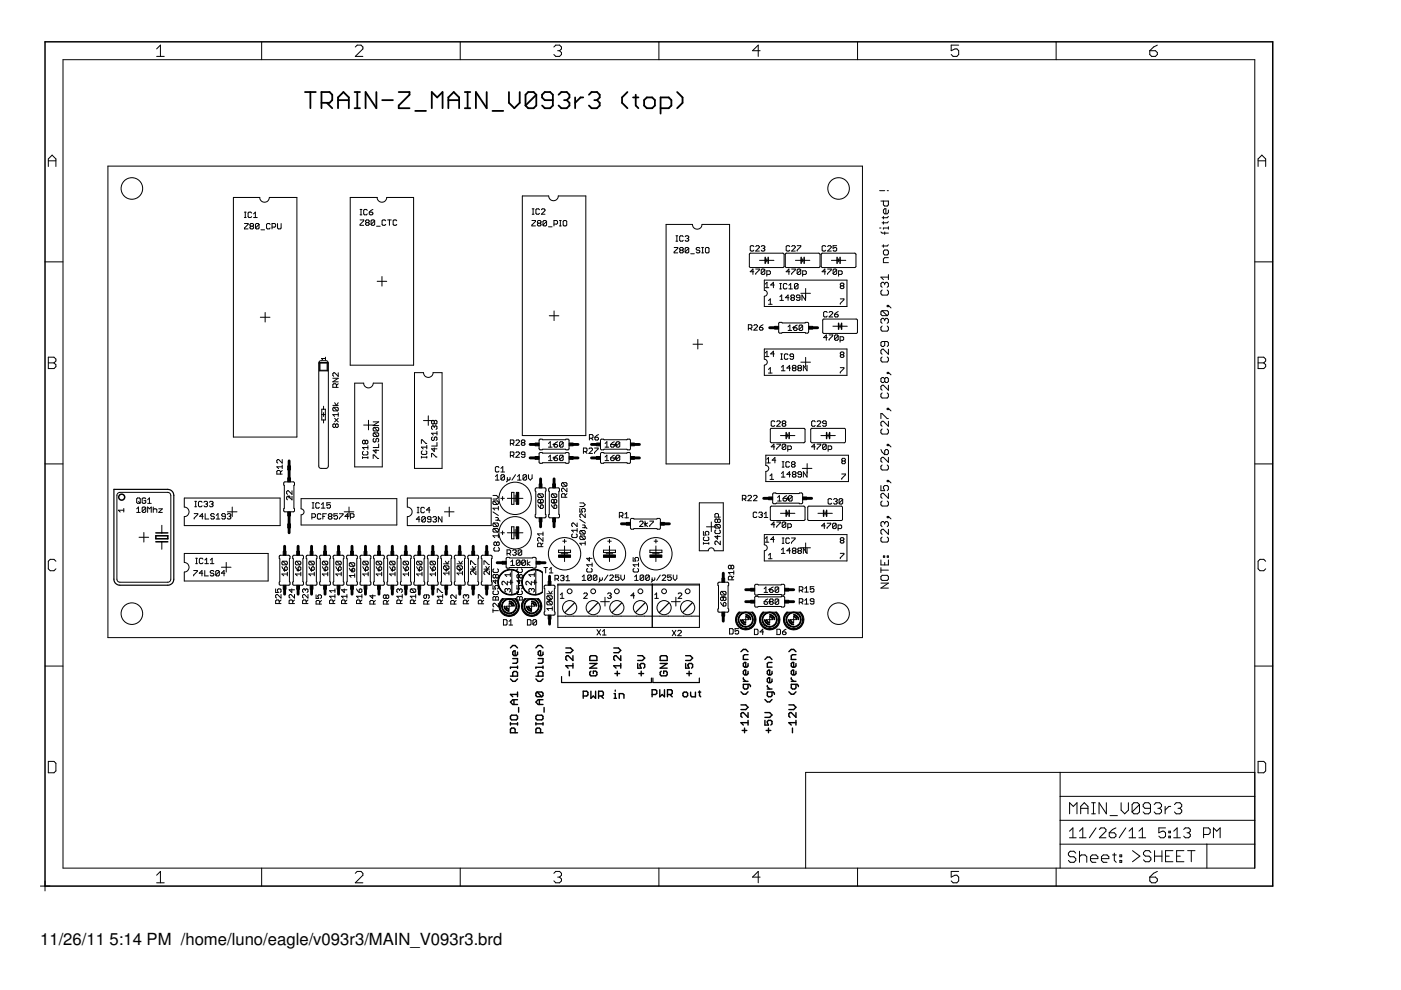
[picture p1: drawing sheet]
<svg xmlns="http://www.w3.org/2000/svg" width="297mm" height="210mm" viewBox="0 0 297 210" stroke-linecap="round" stroke-linejoin="round" font-family="sans-serif">
<defs><g id="words">
<g font-size="3.5">
<text x="8.5" y="200.4">11/26/11</text>
<text x="23.2" y="200.4">5:14 PM /home/luno/eagle/v093r3/MAIN_V093r3.brd</text>
</g>
</g></defs>
<g fill="#000" stroke="#000" stroke-width=".21">
<path d="M13.4 12.7v171.4zM34 9.6l-.8 .8zM33.2 12h1.6zM34 9.6v2.4zM55.5 8.9v3.8zM75.3 12l1.6-1.6zM75.7 9.6l-.4 .4zM75.7 9.6h.8zM75.3 12h1.6zM76.9 10v.4zM76.5 9.6l.4 .4zM97.6 8.9v3.8z"/>
<path d="M117.4 10l.4-.4zM117.8 9.6h.8zM117.4 11.6l.4 .4zM118.6 9.6l.4 .4zM118.2 10.8h.4zM118.6 10.8l.4 .4zM117.8 12h.8zM119 10v.4zM118.6 10.8l.4-.4zM119 11.2v.4zM119 11.6l-.4 .4zM139.7 8.9v3.8z"/>
<path d="M159.6 10.8h1.6zM160.8 9.6v2.4zM159.6 10.8l1.2-1.2zM181.8 8.9v3.8zM201.7 9.6v1.2zM201.7 10.8l.8-.4zM201.7 11.6l.4 .4zM202.5 10.4h.4zM202.9 10.4l.4 .4zM202.1 12h.8zM201.7 9.6h1.6zM203.3 10.8v.8z"/>
<path d="M203.3 11.6l-.4 .4zM223.9 8.9v3.8zM243.8 10.8v.8zM243.8 11.6l.4 .4zM244.2 12h.8zM243.8 10.8l.8-.8zM245 12l.4-.4zM243.8 10.8h1.2zM244.6 10l.8-.4zM245.4 11.2v.4zM245 10.8l.4 .4zM13.4 12.7h252.6z"/>
<path d="M10.2 33.7v1.6zM10.2 33.7l.8-.8zM10.2 34.1h1.7zM11 32.9l.9 .8zM11.9 33.7v1.6zM22.9 35.2v100zM22.9 35.2h160zM266.7 33.7v1.6zM266.7 33.7l.8-.8zM266.7 34.1h1.6zM267.5 32.9l.8 .8zM268.3 33.7v1.6z"/>
<path d="M9.5 55.5h3.9zM49.5 41.9v50.8zM49.5 41.9h5.6zM51.8 46.1h.4zM51.8 45h.4zM51.8 47.4h.8zM51.8 48.3v.2zM51.8 48.5h.8zM52 45v1.1zM52.6 45.2v.7zM52.6 45.9l.2 .2zM52.6 47.4v.2z"/>
<path d="M52.6 47.6l-.8 .7zM52.8 45l-.2 .2zM52.8 46.1h.4zM53 47.6l.2-.2zM53 48.2v.1zM53 48.2l.2-.2zM53 47.6v.2zM52.8 45h.4zM53.4 45.9l-.2 .2zM53.2 47.4h.4zM53 48.3l.2 .2zM53 47.8l.2 .2z"/>
<path d="M53.2 48h.4zM53.2 45l.2 .2zM53.6 47.4l.2 .2zM53.6 48l.2 .2zM53.2 48.5h.4zM53.8 45.4l.3-.4zM53.8 46.1h.7zM53.8 47.6v.2zM53.8 47.8l-.2 .2zM53.8 48.2v.1zM53.8 48.3l-.2 .2zM54.1 45v1.1z"/>
<path d="M54.2 47.6v.7zM54.2 47.6l.2-.2zM54.2 48.3l.7-.7zM54.4 47.4h.3zM54.2 48.3l.2 .2zM54.7 47.4l.2 .2zM54.4 48.5h.3zM54.9 47.6v.7zM54.9 48.3l-.2 .2zM55.3 48.7h.8zM56.5 47.6v.7zM56.5 48.3l.2 .2z"/>
<path d="M56.7 47.4l-.2 .2zM56.7 48.5h.4zM56.7 47.4h.4zM57.1 48.5l.2-.2zM57.1 47.4l.2 .2zM57.7 47.4v1.1zM57.7 47.4h.5zM58.2 47.4l.2 .2zM57.7 48.2h.5zM58.4 47.6v.4zM58.4 48l-.2 .2zM58.8 47.4v.9z"/>
<path d="M58.8 48.3l.2 .2zM59 48.5h.4zM59.6 48.3l-.2 .2zM59.6 47.4v.9zM57.1 41.9h5.8zM74.3 41.9v35.5zM74.3 41.9h5.7zM76.3 45.5h.4zM76.3 44.4h.4zM76.3 46.6h.8zM76.3 47.6v.2zM76.3 47.8h.8z"/>
<path d="M76.5 44.4v1.1zM77.1 44.6v.8zM77.1 45.4l.2 .1zM77.1 46.6v.2zM77.1 46.8l-.8 .8zM77.3 44.4l-.2 .2zM77.3 45.5h.4zM77.5 46.8l.2-.2zM77.5 47.4v.2zM77.5 47.4l.2-.2zM77.5 46.8v.2zM77.3 44.4h.4z"/>
<path d="M77.7 45.5l.2-.1zM77.7 46.6h.4zM77.5 47.6l.2 .2zM77.5 47l.2 .2zM77.7 47.2h.4zM77.7 44.4l.2 .2zM78.1 46.6l.2 .2zM78.1 47.2l.2 .2zM77.7 47.8h.4zM78.3 46.8v.2zM78.3 47l-.2 .2zM78.3 47.4v.2z"/>
<path d="M78.3 47.6l-.2 .2zM78.3 45v.4zM78.3 45.4l.2 .1zM78.5 45.5h.4zM78.7 44.6l-.4 .4zM78.7 46.8v.8zM78.7 46.8l.2-.2zM79.4 46.8l-.7 .8zM78.9 45.5l.2-.1zM78.3 45h.6zM78.9 46.6h.3zM78.7 47.6l.2 .2z"/>
<path d="M78.7 44.6l.4-.2zM79.1 45.2v.2zM78.9 45l.2 .2zM79.2 46.6l.2 .2zM78.9 47.8h.3zM79.4 46.8v.8zM79.4 47.6l-.2 .2zM79.8 48h.8zM80 59.6h2zM81 46.8v.8zM81 47.6l.2 .2zM81.2 46.6l-.2 .2z"/>
<path d="M81.2 47.8h.4zM81.2 46.6h.4zM81.6 47.8l.2-.2zM81.6 46.6l.2 .2zM82.2 46.6h.8zM82.6 46.6v1.2zM83.4 46.8v.8zM83.4 47.6l.1 .2zM83.5 46.6l-.1 .2zM83.5 47.8h.4zM83.5 46.6h.4zM83.9 47.8l.2-.2z"/>
<path d="M83.9 46.6l.2 .2zM82 41.9h5.7zM110.7 41.5v50.8zM110.7 41.5h5.6zM112.8 46.8h.7zM112.8 47.7v.2zM112.8 47.9h.7zM112.8 45.4h.4zM112.8 44.3h.4zM113 44.3v1.1zM113.5 46.8v.1zM113.5 46.9l-.7 .8z"/>
<path d="M113.6 44.5v.7zM113.6 45.2l.2 .2zM113.8 44.3l-.2 .2zM113.8 45.4h.4zM113.9 46.9l.2-.1zM113.9 47.5v.2zM113.9 47.5l.2-.2zM113.9 46.9v.2zM114.1 46.8h.4zM113.9 47.7l.2 .2zM113.9 47.1l.2 .2zM114.1 47.3h.4z"/>
<path d="M113.8 44.3h.4zM114.2 45.4l.2-.2zM114.2 44.3l.2 .2zM114.5 46.8l.2 .1zM114.5 47.3l.2 .2zM114.1 47.9h.4zM114.7 46.9v.2zM114.7 47.1l-.2 .2zM114.7 47.5v.2zM114.7 47.7l-.2 .2zM114.8 45.4l.7-.7zM115 44.3l-.2 .2z"/>
<path d="M115.1 46.9v.8zM115.1 46.9l.2-.1zM115.1 47.7l.8-.8zM115.3 46.8h.4zM115.1 47.7l.2 .2zM115 44.3h.4zM114.8 45.4h.7zM115.5 44.5v.2zM115.4 44.3l.1 .2zM115.7 46.8l.2 .1zM115.3 47.9h.4zM115.9 46.9v.8z"/>
<path d="M115.9 47.7l-.2 .2zM116.3 48.1h.7zM117.5 46.8v1.1zM117.5 46.8h.5zM118 46.8l.2 .1zM117.5 47.5h.5zM118.2 46.9v.4zM118 47.5l.2-.2zM118.6 47.9h.4zM118.6 46.8h.4zM118.8 46.8v1.1zM119.4 46.9v.8z"/>
<path d="M119.4 47.7l.2 .2zM119.6 46.8l-.2 .1zM119.6 47.9h.4zM119.6 46.8h.4zM120.2 47.7l-.2 .2zM120.2 46.9v.8zM120 46.8l.2 .1zM118.4 41.5h5.8zM141.2 47.6v50.8zM141.2 47.6h5.6zM142.9 52.5h.8zM142.9 53.4v.2z"/>
<path d="M142.9 53.6h.8zM143.3 51.1h.4zM143.3 50h.4zM143.5 50v1.1zM143.7 52.5v.2zM143.7 52.7l-.8 .7zM144.1 50.2v.7zM144.1 50.9l.2 .2zM144.1 52.7l.2-.2zM144.1 53.2v.2zM144.1 53.2l.2-.2zM144.1 52.7v.2z"/>
<path d="M144.3 50l-.2 .2zM144.3 51.1h.4zM144.3 52.5h.4zM144.1 53.4l.2 .2zM144.1 52.9l.2 .1zM144.3 53h.4zM144.3 50h.4zM144.7 51.1l.2-.2zM144.7 52.5l.2 .2zM144.7 53l.2 .2zM144.3 53.6h.4zM144.7 50l.2 .2z"/>
<path d="M144.9 52.7v.2zM144.9 52.9l-.2 .1zM144.9 53.2v.2zM144.9 53.4l-.2 .2zM145.3 50.2l.2-.2zM145.3 52.7v.7zM145.3 52.7l.2-.2zM145.3 53.4l.7-.7zM145.5 50h.3zM145.3 50.9l.2 .2zM145.5 52.5h.3zM145.3 53.4l.2 .2z"/>
<path d="M145.8 50l.2 .2zM145.6 50.6h.2zM145.8 50.6l.2 .2zM145.5 51.1h.3zM145.8 52.5l.2 .2zM145.5 53.6h.3zM146 50.2v.2zM146 50.4l-.2 .2zM146 50.8v.1zM145.8 51.1l.2-.2zM146 52.7v.7zM145.8 53.6l.2-.2z"/>
<path d="M146.4 53.8h.8zM147.6 52.7v.2zM147.6 52.9l.2 .1zM147.8 52.5l-.2 .2zM147.8 53h.4zM147.6 53.4l.2 .2zM147.8 52.5h.4zM148.2 53l.2 .2zM147.8 53.6h.4zM148.2 52.5l.2 .2zM148.4 53.2v.2zM148.2 53.6l.2-.2z"/>
<path d="M148.8 53.6h.4zM148.8 52.5h.4zM149 52.5v1.1zM149.6 52.7v.7zM149.6 53.4l.2 .2zM149.6 52.7l.2-.2zM149.8 53.6h.3zM149.8 52.5h.3zM150.1 53.6l.2-.2zM150.3 52.7v.7zM150.1 52.5l.2 .2zM148.8 47.6h5.9z"/>
<path d="M158.9 53.9v2.6zM159.1 52.3v.7zM159.1 53l.2 .2zM159.1 57.6h.7zM159.1 56.7h6.9zM159.3 52.1l-.2 .2zM159.3 53.2h.3zM159.3 52.1h.3zM159.6 53.2l.2-.2zM159.6 57v1.2zM159.6 57l-.5 .6zM159.6 52.1l.2 .2z"/>
<path d="M160.2 53.2l.8-.7zM160.2 57h.8zM160.2 58v.2zM160.4 52.1l-.2 .2zM160.4 52.1h.4zM160.2 53.2h.8zM161 52.3v.2zM160.8 52.1l.2 .2zM161 57v.2zM161 57.2l-.8 .8zM161.4 52.3l.2-.2zM161.4 57.2v.8z"/>
<path d="M161.6 57l-.2 .2zM161.4 58l.8-.8zM161.6 52.1h.4zM161.4 53l.2 .2zM161.6 57h.4zM161.4 58l.2 .2zM162 52.1l.2 .2zM161.8 52.7h.2zM162 52.7l.2 .2zM161.6 53.2h.4zM162 57l.2 .2zM161.6 58.2h.4z"/>
<path d="M162 59.4v2.2zM162.2 52.3v.2zM162.2 52.5l-.2 .2zM162.2 52.9v.1zM162.2 53l-.2 .2zM162.2 57.2v.8zM162.2 58l-.2 .2zM161 55.2h1.2zM162.2 55.2h.7zM162.6 54.9v.6zM162.6 57.4v1.2zM162.6 57.4h.5z"/>
<path d="M162.6 59.9v1.1zM162.9 55.2h1.2zM163.1 57.4l.2 .2zM162.6 58.2h.5zM163.3 57.6v.4zM163.3 58l-.2 .2zM163.4 60.4l.6-.5zM159.1 53.7h6.9zM166.2 53.9v2.6zM166.5 53.9v2.6zM166.7 52.3v.7zM166.7 53l.2 .2z"/>
<path d="M166.7 57.6h.7zM166.7 56.7h6.9zM166.9 52.1l-.2 .2zM166.9 53.2h.4zM166.9 52.1h.4zM167.3 53.2l.1-.2zM167.3 57v1.2zM167.3 57l-.6 .6zM167.3 52.1l.1 .2zM167.8 53.2l.8-.7zM167.8 57h.8zM167.8 58v.2z"/>
<path d="M168 52.1l-.2 .2zM168 52.1h.4zM167.8 53.2h.8zM168.6 52.3v.2zM168.4 52.1l.2 .2zM168.6 57v.2zM168.6 57.2l-.8 .8zM169 52.1h.8zM169 53v.2zM169 57.2v.8zM169.2 57l-.2 .2zM169 58l.8-.8z"/>
<path d="M169.2 57h.4zM169 58l.2 .2zM169.6 57l.2 .2zM169.2 58.2h.4zM169.8 52.1v.2zM169.8 52.3l-.8 .7zM169.8 57.2v.8zM169.8 58l-.2 .2zM168.7 55.2h1.2zM169.9 55.2h.6zM170.2 57.4v1.2zM170.2 57.4h.6z"/>
<path d="M170.2 54.9v.6zM170.5 55.2h1.2zM170.8 57.4l.2 .2zM170.2 58.2h.6zM171 57.6v.4zM171 58l-.2 .2zM166.7 53.7h6.9zM173.9 53.9v2.6zM174.1 53.9v2.6zM174.3 52.3v.7zM174.3 53l.2 .2zM174.3 57.6h.8z"/>
<path d="M174.4 56.7h6.8zM174.5 52.1l-.2 .2zM174.5 53.2h.4zM174.5 52.1h.4zM174.9 53.2l.2-.2zM174.9 57v1.2zM174.9 57l-.6 .6zM174.9 52.1l.2 .2zM175.5 53.2l.7-.7zM175.5 57h.7zM175.5 58v.2zM175.7 52.1l-.2 .2z"/>
<path d="M175.7 52.1h.3zM175.5 53.2h.7zM176.2 52.3v.2zM176 52.1l.2 .2zM176.2 57v.2zM176.2 57.2l-.7 .8zM176.6 52.1v.6zM176.6 52.7l.4-.2zM176.6 57.2v.8zM176.8 57l-.2 .2zM176.6 58l.8-.8zM176.6 53l.2 .2z"/>
<path d="M176.8 57h.4zM176.6 58l.2 .2zM177 52.5h.2zM177.2 52.5l.2 .2zM176.8 53.2h.4zM177.2 57l.2 .2zM176.8 58.2h.4zM176.6 52.1h.8zM177.4 52.7v.3zM177.4 53l-.2 .2zM177.4 57.2v.8zM177.4 58l-.2 .2z"/>
<path d="M177.5 55.2h.6zM176.3 55.2h1.2zM177.8 57.4v1.2zM177.8 57.4h.6zM177.8 54.9v.6zM178.1 55.2h1.2zM178.4 57.4l.2 .2zM177.8 58.2h.6zM178.6 57.6v.4zM178.6 58l-.2 .2zM162 59.4h17.6zM174.4 53.7h6.8z"/>
<path d="M181.5 53.9v2.6zM186.5 48.3h.3zM186.5 40.4h1.1zM186.8 58.8h1.6zM186.8 42.6h1.6zM187 59.9h.3zM187 52.2h1.1zM186.8 49.2l.2 .2zM187 47.2h1.1zM187 46.2h1.1zM187.3 59.9l.3 .2zM186.8 58.8l.5 .5z"/>
<path d="M187.3 54.9v.8zM187.3 54.9l.3-.3zM187.3 53.3v.5zM187.3 53.8l.3 .3zM187.3 51.9v.5zM187.3 48.3v.3zM187.3 48.3h1.1zM187.3 47v.5zM187.3 45.9v.5zM187.3 44.5v.6zM187.3 44.5l.3-.2zM187.3 42.6v.8z"/>
<path d="M187.6 54.6h.8zM187.3 53.3l.3-.3zM187.6 54.1h.5zM187.6 49.2v.5zM187.3 45.1l.3 .2zM187.6 44.3h.2zM187.3 43.4l.3 .3zM187.8 59.9h.3zM187.8 44.3v1zM188.1 59.9l.3 .2zM187.6 53h.5zM188.1 54.1l.3-.3z"/>
<path d="M188.1 52.2l.3-.3zM188.1 47.2l.3-.2zM188.4 45.9l-.3 .3zM187.6 45.3h.5zM187.6 43.7h.5zM188.1 40.4h.3zM188.4 58.2v1.1zM187.3 55.7h1.1zM188.4 53.3v.5zM188.1 53l.3 .3zM187 49.4h1.4zM188.4 48.1v.5z"/>
<path d="M188.4 44.5v.6zM188.4 45.1l-.3 .2zM188.4 42.6v.8zM188.4 43.4l-.3 .3zM266 55.5h3.8zM10.2 75.7v2.4zM10.2 75.7h1.3zM10.2 76.9h1.3zM11.5 75.7l.4 .4zM11.5 76.9l.4 .4zM10.2 78.1h1.3zM11.9 76.1v.4z"/>
<path d="M11.9 76.5l-.4 .4zM11.9 77.3v.4zM11.9 77.7l-.4 .4zM55.2 67.3h2zM56.2 66.3v2zM67.6 77v21.8zM67.7 76.9v1.7zM67.7 76.9h1.8zM67.8 77v1.5zM67.8 77h1.6zM68.1 76.5h1zM68.2 76h.8z"/>
<path d="M68.2 76l.2 .3zM69 75.7v.6zM69.4 77v1.5zM67.8 78.5h1.6zM67.7 78.6h1.8zM69.5 76.9v1.7zM70.6 79.2v.4zM70.6 79.6l.2 .2zM70.8 79l-.2 .2zM70.8 79h.1zM71.7 79v.8zM70.9 79l.8 .8z"/>
<path d="M81 58.6v2.1zM87.7 41.9v35.5zM74.3 77.4h13.4zM87.9 79v20.3zM87.9 79h1.9zM91.8 79h1.9zM116.5 66.9h2zM117.5 65.9v2.1zM146.9 73h2.1zM148 72v2zM158.7 68.9v1.1zM158.7 68.9h.5z"/>
<path d="M159 69.6l.4 .4zM159.2 68.9l.2 .1zM158.7 69.6h.5zM159.4 69v.4zM159.4 69.4l-.2 .2zM159.8 70l.8-.8zM159.8 69l.2-.1zM160 68.9h.4zM159.8 70h.8zM160.6 69v.2zM160.4 68.9l.2 .1zM161 69.4v.4z"/>
<path d="M161 69.8l.2 .2zM161.2 70h.4zM161.4 69l-.4 .4zM161.6 70l.2-.2zM161 69.4h.6zM161.4 69l.4-.1zM161.8 69.6v.2zM161.6 69.4l.2 .2zM162 77.4v2.2zM162 74v2.2zM162 79.6h17.6zM162 62.8v2.2z"/>
<path d="M162 65h17.6zM162.2 74.8l.4-.3zM162.2 75.6h.8zM162.2 60.2l.4-.3zM162.2 61h.8zM162.6 74.5v1.1zM162.9 78.3l.4-.3zM162.9 79.1h.8zM162.9 63.8l.4-.4zM162.9 64.5h.8zM163.3 78v1.1zM163.3 63.4v1.1z"/>
<path d="M163.4 75h.8zM163.4 60.4h.8zM164 74.5v1.1zM164 74.5l-.6 .5zM164 59.9v1.1zM165.1 68.6v1.8zM165.3 61.3h.4zM165.3 60.1h.4zM165.4 70.6h.3zM165.4 68.3h.3zM165.4 62.9l.3-.4zM165.4 63.7h.7z"/>
<path d="M165.5 60.1v1.2zM165.5 76.2h.4zM165.5 75h.4zM165.7 77.8l.3-.3zM165.7 78.6h.7zM165.7 75v1.2zM165.7 62.5v1.2zM165.9 70.5l-.2 .1zM165.9 70.5h4.8zM165.7 68.3l.2 .2zM165.9 68.5h4.8zM166 77.5v1.1z"/>
<path d="M166.1 60.3v.8zM166.1 61.1l.2 .2zM166.3 60.1l-.2 .2zM166.3 61.3h.4zM166.3 75.2v.8zM166.3 76l.2 .2zM166.5 75l-.2 .2zM166.5 76.2h.4zM166.5 63.1h.8zM166.3 60.1h.4zM166.9 61.1l-.2 .2zM166.8 78h.8z"/>
<path d="M166.7 60.1l.2 .2zM166.5 75h.4zM167.1 76l-.2 .2zM166.9 75l.2 .2zM167.1 62.5v1.2zM167.1 62.5l-.6 .6zM167.1 69.3l.4-.4zM167.1 70.1h.7zM167.3 60.5l.3-.4zM167.3 61.3h.7zM167.4 77.5v1.1zM167.4 77.5l-.6 .5z"/>
<path d="M167.5 68.9v1.2zM167.5 76l.2 .2zM167.5 75.2v.2zM167.5 75.4l.2 .2zM167.6 60.1v1.2zM167.7 76.2h.4zM167.7 75l-.2 .2zM167.7 75.6h.6zM167.7 62.7l.2-.2zM167.7 63.3v.2zM167.7 63.3l.2-.2zM167.7 62.7v.2z"/>
<path d="M167.9 62.5h.4zM167.7 63.5l.2 .2zM167.7 62.9l.2 .2zM167.9 63.1h.4zM168.2 77.5l-.2 .2zM168 78.2v.2zM168 78.2l.2-.2zM168 77.7v.1zM168 69.5h.5zM168.3 76l-.2 .2zM167.7 75h.4zM168.2 77.5h.4z"/>
<path d="M168 78.4l.2 .2zM168 77.8l.2 .2zM168.2 78h.4zM168.3 75.2v.8zM168.1 75l.2 .2zM168.3 62.5l.1 .2zM168.3 63.1l.1 .2zM167.9 63.7h.4zM168.3 69.5v.4zM168.3 69.9l.1 .2zM168.3 69.2v.5zM168.4 60.3v.8z"/>
<path d="M168.6 60.1l-.2 .2zM168.4 61.1l.8-.8zM168.4 62.7v.2zM168.3 63.1l.1-.2zM168.4 63.3v.2zM168.4 63.5l-.1 .2zM168.4 70.1h.4zM168.6 77.5l.2 .2zM168.6 78l.2 .2zM168.2 78.6h.4zM168.6 60.1h.4zM168.4 61.1l.2 .2z"/>
<path d="M168.6 69.1l-.3 .4zM168.8 77.7v.1zM168.8 77.8l-.2 .2zM168.8 78.2v.2zM168.8 78.4l-.2 .2zM168.8 70.1l.2-.2zM168.3 69.5h.5zM168.8 63.5l.2 .2zM168.8 62.7v.2zM168.8 62.9l.2 .2zM169 60.1l.2 .2zM168.6 61.3h.4z"/>
<path d="M168.6 69.1l.4-.2zM169 69.7v.2zM168.8 69.5l.2 .2zM169 63.7h.4zM169 62.5l-.2 .2zM169 63.1h.6zM169.2 77.7l.2-.2zM169.2 78.2v.2zM169.4 78l-.2 .2zM169.2 77.7v.1zM169.2 60.3v.8zM169.2 61.1l-.2 .2z"/>
<path d="M169.4 77.5h.3zM169.2 78.4l.2 .2zM169.2 77.8l.2 .2zM169.4 78h.3zM169.4 63.7l.2-.2zM169 62.5h.4zM169.4 69.1v.8zM169.4 69.1l.2-.2zM169.4 69.9l.8-.8zM169.6 62.7v.8zM169.4 62.5l.2 .2zM169.6 68.9h.4z"/>
<path d="M169.4 69.9l.2 .2zM169.7 77.5l.2 .2zM169.7 78l.2 .2zM169.4 78.6h.3zM169.8 76.8h2zM169.8 62.2h2zM169.9 77.7v.1zM169.9 77.8l-.2 .2zM169.9 78.2v.2zM169.9 78.4l-.2 .2zM170 68.9l.2 .2zM169.6 70.1h.4z"/>
<path d="M170 62.5v1.2zM170 62.5l.8 1.2zM170.2 69.1v.8zM170.2 69.9l-.2 .2zM170.3 77.5v1.1zM170.3 77.5l.8 1.1zM170.7 70.5l.1 .1zM170.7 68.5l.1-.2zM170.8 62.5v1.2zM170.8 75.8v2zM170.8 61.2v2zM171.1 77.5v1.1z"/>
<path d="M170.8 70.6h.4zM170.8 68.3h.4zM171.4 68.6v1.8zM174.4 67.9v2.5zM174.6 66.3v.7zM174.6 67l.2 .2zM174.6 71.6h.8zM174.7 70.7h6.8zM174.8 66.1l-.2 .2zM174.8 67.2h.4zM174.8 66.1h.4zM175.2 67.2l.2-.2z"/>
<path d="M175.2 71v1.2zM175.2 71l-.6 .6zM175.2 66.1l.2 .2zM175.8 67.2l.7-.8zM175.8 71h.7zM175.8 72v.2zM175.8 66.3l.2-.2zM176 66.1h.4zM175.8 67.2h.7zM176.5 66.3v.1zM176.4 66.1l.1 .2zM176.5 71v.2z"/>
<path d="M175.8 72l.7-.8zM177 66.6v.4zM177 67l.1 .2zM177 71.2v.8zM177 71.2l.1-.2zM177 72l.7-.8zM177.1 67.2h.4zM177.1 71h.4zM177 72l.1 .2zM177.3 66.3l-.3 .3zM177.7 67l-.2 .2zM177 66.6h.5z"/>
<path d="M177.5 71l.2 .2zM177.1 72.2h.4zM177.3 66.3l.4-.2zM177.7 66.8v.2zM177.5 66.6l.2 .2zM177.7 71.2v.8zM177.7 72l-.2 .2zM177.8 69.2h.6zM176.6 69.2h1.2zM178.1 71.4v1.1zM178.1 71.4h.6zM178.1 68.9v.6z"/>
<path d="M178.2 78h.7zM178.2 78.9v.2zM178.2 74.8l.1-.2zM178.2 75.4v.2zM178.2 75.4l.1-.2zM178.2 74.8v.2zM178.2 63.4h.7zM178.2 64.3v.2zM178.2 60.2l.1-.2zM178.2 60.8v.2zM178.2 60.8l.1-.2zM178.2 60.2v.2z"/>
<path d="M178.3 74.6h.4zM178.2 75.6l.1 .2zM178.2 75l.1 .2zM178.3 75.2h.4zM178.3 60h.4zM178.2 61l.1 .2zM178.2 60.4l.1 .2zM178.3 60.6h.4zM178.4 69.2h1.2zM178.7 71.4l.2 .2zM178.1 72.2h.6zM178.7 74.6l.2 .2z"/>
<path d="M178.7 75.2l.2 .2zM178.3 75.8h.4zM178.7 60l.2 .2zM178.7 60.6l.2 .2zM178.3 61.2h.4zM178.9 71.6v.4zM178.9 72l-.2 .2zM178.9 78v.1zM178.9 78.1l-.7 .8zM178.9 74.8v.2zM178.7 75.2l.2-.2zM178.9 75.4v.2z"/>
<path d="M178.9 75.6l-.2 .2zM178.9 63.4v.2zM178.9 63.6l-.7 .7zM178.9 60.2v.2zM178.9 60.4l-.2 .2zM178.9 60.8v.2zM178.9 61l-.2 .2zM162 74h17.6zM179.6 74v5.6zM179.6 59.4v5.6zM174.7 67.6h6.8zM181.8 67.9v2.5z"/>
<path d="M186.8 75.9v.6zM186.8 76.5l.2 .2zM186.8 74.3v.5zM186.8 74.8l.2 .3zM186.8 72.7v.5zM186.8 73.2l.2 .3zM186.8 69.4v.5zM186.8 69.9l.2 .3zM186.8 67.8v.5zM187 67.5l-.2 .3zM186.8 66.1v.6zM186.8 66.1l.2-.2z"/>
<path d="M186.8 61.8v.5zM186.8 62.3l.2 .3zM186.8 60.1v.6zM187 59.9l-.2 .2zM187 75.7l-.2 .2zM187 76.7h1.1zM187 74l-.2 .3zM187 72.4l-.2 .3zM187 73.5h.3zM187 69.1l-.2 .3zM187 70.2h1.1zM186.8 68.3l.2 .3z"/>
<path d="M187 67.5h.3zM186.8 66.7l.2 .2zM187 65.9h1.1zM187 61.5l-.2 .3zM187 62.6h1.1zM186.8 60.7l.2 .2zM187 74h.3zM187.3 73.5l.3-.3zM187.3 67.5l.3 .3zM187.6 72.4v.8zM187.6 67.8v.2zM187.8 67.5l-.2 .3z"/>
<path d="M187.6 60.1v.3zM187.8 59.9l-.2 .2zM187.8 67.5h.3zM188.1 79v.2zM188.1 79.2h.3zM188.4 76.5l-.3 .2zM188.1 73.5l.3-.3zM187 72.4h1.1zM188.4 69.9l-.3 .3zM188.1 67.5l.3 .3zM187 66.9h1.1zM188.1 65.9l.3 .2z"/>
<path d="M187 65.9l1.1 1zM188.1 64.7v.3zM188.1 65h.3zM188.4 62.3l-.3 .3zM188.1 79h.3zM188.4 79v.2zM188.4 75.9v.6zM188.1 75.7l.3 .2zM188.4 74v1.1zM187.3 74l1.1 1.1zM188.4 72.7v.5zM188.1 72.4l.3 .3z"/>
<path d="M188.4 69.4v.5zM188.1 69.1l.3 .3zM188.4 67.8v.5zM188.4 68.3l-.3 .3zM188.4 66.1v.6zM188.4 66.7l-.3 .2zM188.1 64.7h.3zM188.4 64.7v.3zM188.4 61.8v.5zM188.1 61.5l.3 .3zM188.4 60.1v.6zM188.4 60.7l-.3 .2z"/>
<path d="M188.4 79l.5 .5zM188.4 64.7l.5 .6zM266.7 75.7v2.4zM266.7 75.7h1.2zM266.7 76.9h1.2zM267.9 75.7l.4 .4zM267.9 76.9l.4 .4zM266.7 78.1h1.2zM268.3 76.1v.4zM268.3 76.5l-.4 .4zM268.3 77.3v.4zM268.3 77.7l-.4 .4z"/>
<path d="M9.5 98.4h3.9zM58.7 99.9l.2-.1zM58.7 99h1.1zM58.7 97.6v.4zM58.7 98l.2 .2zM58.9 99.8h.4zM58.9 97.4l-.2 .2zM58.7 99l.4 .4zM58.9 97.4h.2zM59.3 99.8l.2 .1zM59.5 99.9v.6zM59.8 98.6v.8z"/>
<path d="M59.8 97.4v.8zM59.1 97.4l.7 .8zM62.9 41.9v50.8zM49.5 92.7h13.4zM68.2 87.9h.8zM68.2 86.8v2.2zM68.2 86.8h.4zM68.6 86.1v.7zM68.6 89v.7zM68.2 89h.4zM68.6 86.8h.4zM68.6 87.5v.8z"/>
<path d="M69 86.8v2.2zM68.6 89h.4zM68.1 99.3h1zM69.6 77v21.8zM70.6 81.6v.5zM70.6 81.6l.2-.2zM70.6 81l1.1-.8zM70.6 90.1v.3zM70.6 90.1l.2-.2zM70.6 87.9h1.1zM70.6 86.5v.4zM70.6 86.5l.2-.1z"/>
<path d="M70.8 81.4h.3zM70.6 90.4l.2 .2zM70.8 89.9h.1zM70.6 86.9l.2 .2zM70.8 86.4h.7zM70.9 89.9l.2 .2zM70.8 90.6h.1zM70.9 89.4l.8-.7zM70.6 87.9l.3 .4zM71.1 81.4l.2 .2zM71.1 90.1l.2-.2zM71.1 90.4l-.2 .2z"/>
<path d="M71.1 90.1v.3zM71.3 81.6v.5zM71.3 81.7l.4-.3zM71.3 89.9h.2zM71.1 90.4l.2 .2zM70.9 85.4l.4 .6zM71.5 89.9l.2 .2zM71.3 90.6h.2zM70.8 87.1h.7zM71.5 86.4l.2 .1zM70.8 86.4l.7 .7zM70.6 82.1h1.1z"/>
<path d="M70.6 81h1.1zM70.6 80.2h1.1zM71.7 90.1v.3zM71.7 90.4l-.2 .2zM70.9 88.7l.8 .7zM71.7 87.5v.8zM71.7 86.5v.4zM71.5 87.1l.2-.2zM70.6 86h1.1zM71.7 85.4l-.4 .6zM75.2 81.2v17.8zM75.2 81.2h1.9z"/>
<path d="M76.9 96.8v.4zM76.9 95.9v.4zM76.9 96.3l.1 .2zM76.9 94.9h1.1zM76.9 93.5v.4zM76.9 93.5l.1-.2zM77 95.7l-.1 .2zM77 96.5h.8zM76.9 93.9l.1 .2zM77 93.3h.2zM77.1 90.1h2zM76.9 94.9l.3 .4z"/>
<path d="M77.2 93.3l.2 .2zM77 94.1h.2zM77.4 93.5l.2-.2zM77.4 93.9l-.2 .2zM77.4 93.5v.4zM77.6 93.3h.2zM77.4 93.9l.2 .2zM77.8 96.5l.2-.2zM77.8 93.3l.2 .2zM77.6 94.1h.2zM78 96.8v.4zM76.9 97h1.1z"/>
<path d="M78 95.9v.4zM77.8 95.7l.2 .2zM78 94.5v.8zM78 93.5v.4zM78 93.9l-.2 .2zM78.1 89.1v2zM79.1 96.5v.7zM79.1 96.5h.2zM79.1 95.5l.6 .6zM79.1 94.9h1.2zM79.1 93.1v.4zM79.1 93.5l.2 .2z"/>
<path d="M79.1 92v.3zM79.1 92l.2-.2zM79.1 90.8v.4zM79.1 90.8l.2-.2zM79.1 90.2l1.2-.8zM79.3 96.5l.8 .7zM79.1 93.1l.2-.2zM79.3 93.7h.2zM79.1 92.3l.2 .2zM79.3 91.8h.8zM79.1 91.2l.2 .2zM79.3 90.6h.8z"/>
<path d="M79.5 93.7l.2-.2zM79.7 95.3v.8zM79.7 93.1v.4zM79.7 93.1l.2-.2zM79.9 92.9h.2zM80.1 97.2h.2zM80.1 92.9l.2 .2zM79.3 92.5h.8zM80.1 91.8l.2 .2zM79.3 91.8l.8 .7zM79.3 91.4h.8zM80.1 90.6l.2 .2z"/>
<path d="M79.3 90.6l.8 .8zM79.1 95.5h1.2zM80.3 94.1v.8zM80.3 93.1v.4zM80.3 93.5l-.2 .2zM80.3 92v.3zM80.3 92.3l-.2 .2zM80.3 90.8v.4zM80.3 91.2l-.2 .2zM79.1 90.2h1.2zM79.1 89.4h1.2zM81 81.2v17.8z"/>
<path d="M75.2 99h5.8zM79.1 81.2h1.9zM89.3 96.8v.3zM89.3 95.8v.4zM89.3 96.2l.2 .1zM89.3 94.8h1.2zM89.3 93.3v.7zM89.3 93.3h.2zM89.5 95.6l-.2 .2zM89.5 96.3h.8zM89.5 93.3l.8 .7zM89.3 94.8l.4 .4z"/>
<path d="M89.8 89.2h2zM90.3 96.3l.2-.1zM90.3 94h.2zM90.5 96.8v.3zM89.3 96.9h1.2zM90.5 95.8v.4zM90.3 95.6l.2 .2zM90.5 94.4v.8zM90.8 88.2v2zM91.5 96.1v.8zM91.5 96.1h.2zM91.5 95.2l.6 .5z"/>
<path d="M91.5 94.6h1.1zM91.5 92.8v.4zM91.5 93.2l.2 .2zM91.5 91.9h1.1zM91.5 90.5v.4zM91.5 90.5l.2-.2zM91.5 89.3v.4zM91.5 89.3l.2-.2zM91.7 96.1l.8 .8zM91.5 92.8l.2-.2zM91.7 93.4h.2zM91.5 90.9l.2 .2z"/>
<path d="M91.7 90.3h.2zM91.5 89.7l.2 .2zM91.7 89.1h.2zM91.9 93.4l.2-.2zM91.5 91.9l.4 .3zM91.9 90.3l.2 .2zM91.9 89.1l.2 .2zM91.7 89.9h.2zM92.1 95v.7zM92.1 92.8v.4zM92.1 92.8l.2-.2zM92.1 90.5v.2z"/>
<path d="M92.1 90.5l.2-.2zM92.1 89.3l.2-.2zM92.1 89.7l-.2 .2zM92.1 89.3v.4zM92.3 92.6h.2zM92.3 90.3h.2zM92.3 89.1h.2zM92.1 89.7l.2 .2zM92.5 96.9h.1zM92.5 92.6l.1 .2zM92.5 90.3l.1 .2zM92.5 89.1l.1 .2z"/>
<path d="M92.3 89.9h.2zM91.5 95.2h1.1zM92.6 93.8v.8zM92.6 92.8v.4zM92.6 93.2l-.1 .2zM92.6 91.5v.7zM92.6 90.5v.4zM92.6 90.9l-.1 .2zM92.6 89.3v.4zM92.6 89.7l-.1 .2zM93.7 79v20.3zM87.9 99.3h5.8z"/>
<path d="M105 99.1v.8zM105 99.9l.2 .2zM105.2 98.9l-.2 .2zM105.2 98.9h.4zM105.6 98.9l.2 .2zM106.2 99.3l.4-.4zM106.6 98.9v1.2zM108.2 93.3v1.1zM108.2 93.3h.6zM108.2 95.8v1.2zM108.2 95.8h.6zM108.6 94l.4 .4z"/>
<path d="M108.6 96.6l.4 .4zM108.8 93.3l.2 .2zM108.2 94h.6zM108.8 95.8l.2 .2zM108.2 96.6h.6zM109 93.5v.4zM108.8 94l.2-.1zM109 96v.4zM109 96.4l-.2 .2zM109.4 94.4l.7-.7zM109.4 97l.7-.8zM109.6 93.3l-.2 .2z"/>
<path d="M109.6 95.8l-.2 .2zM109.6 93.3h.3zM109.6 95.8h.3zM109.4 94.4h.7zM110.1 93.5v.2zM109.9 93.3l.2 .2zM109.4 97h.7zM110.1 96v.2zM109.9 95.8l.2 .2zM110.5 93.5l.2-.2zM110.5 94v.2zM110.5 94l.2-.1z"/>
<path d="M110.5 93.5v.2zM110.5 96.8l.2 .2zM110.5 96v.2zM110.5 96.2l.2 .2zM110.7 93.3h.4zM110.5 94.2l.2 .2zM110.5 93.7l.2 .2zM110.7 93.9h.4zM110.7 97h.4zM110.7 95.8l-.2 .2zM110.7 96.4h.6zM111.1 93.3l.2 .2z"/>
<path d="M111.1 93.9l.2 .1zM110.7 94.4h.4zM111.1 97l.2-.2zM110.7 95.8h.4zM111.3 93.5v.2zM111.3 93.7l-.2 .2zM111.3 94v.2zM111.3 94.2l-.2 .2zM111.3 96v.8zM111.1 95.8l.2 .2zM114.3 93.4v1.7zM114.3 96.2v1.8z"/>
<path d="M114.6 95.4h.3zM114.6 93.1h.3zM114.6 98.2h.3zM114.6 95.9h.3zM114.9 95.4l.2-.2zM115.1 95.2h4.8zM114.9 93.1l.2 .1zM115.1 93.2h4.8zM114.9 98.2l.2-.1zM115.1 98.1h4.8zM114.9 95.9l.2 .2zM115.1 96.1h4.8z"/>
<path d="M116.3 94l.4-.3zM116.3 94.8h.7zM116.3 96.9l.4-.4zM116.3 97.7h.7zM116.7 93.7v1.1zM116.7 96.5v1.2zM117.2 94.2h.5zM117.2 97.1h.5zM117.5 94.2v.4zM117.5 94.6l.2 .2zM117.5 97.1v.4zM117.5 97.5l.2 .2z"/>
<path d="M117.5 94v.5zM117.5 96.8v.5zM117.7 94.8h.3zM117.7 97.7h.3zM117.9 93.9l-.4 .3zM117.9 96.7l-.4 .4zM118 94.8l.2-.2zM117.5 94.2h.5zM118 97.7l.2-.2zM117.5 97.1h.5zM117.9 93.9l.3-.2zM118.2 94.4v.2z"/>
<path d="M118 94.2l.2 .2zM117.9 96.7l.3-.2zM118.2 97.3v.2zM118 97.1l.2 .2zM118.6 93.9v.7zM118.6 93.9l.2-.2zM118.6 94.6l.8-.7zM118.6 96.7v.8zM118.6 96.7l.2-.2zM118.6 97.5l.8-.8zM118.8 93.7h.4zM118.6 94.6l.2 .2z"/>
<path d="M118.8 96.5h.4zM118.6 97.5l.2 .2zM119.2 93.7l.2 .2zM118.8 94.8h.4zM119.2 96.5l.2 .2zM118.8 97.7h.4zM119.4 93.9v.7zM119.4 94.6l-.2 .2zM119.4 96.7v.8zM119.4 97.5l-.2 .2zM119.9 95.2l.1 .2zM119.9 93.2l.1-.1z"/>
<path d="M119.9 98.1l.1 .1zM120 95.9l-.1 .2zM120 95.4h.4zM120 93.1h.4zM120 98.2h.4zM120 95.9h.4zM120.6 93.4v1.7zM120.6 96.2v1.8zM123.7 95v1.1zM123.7 95h.6zM124.1 95.8l.4 .3zM124.2 41.5v50.8z"/>
<path d="M110.7 92.3h13.5zM124.3 95l.2 .2zM123.7 95.8h.6zM124.5 95.2v.4zM124.5 95.6l-.2 .2zM124.9 96.1l.7-.7zM125 92.1v1.2zM125 92.1h.5zM125.1 95l-.2 .2zM125.3 92.9l.4 .4zM125.1 95h.3zM125.5 92.1l.2 .2z"/>
<path d="M125 92.9h.5zM124.9 96.1h.7zM125.6 95.2v.2zM125.4 95l.2 .2zM125.7 92.3v.4zM125.7 92.7l-.2 .2zM126 95h.8zM126 95.9v.2zM126.1 92.7v.4zM126.1 93.1l.2 .2zM126.3 93.3h.4zM126.5 92.3l-.4 .4z"/>
<path d="M126.7 93.3l.2-.2zM126.1 92.7h.6zM126.8 95v.2zM126.8 95.2l-.8 .7zM126.5 92.3l.4-.2zM126.9 92.9v.2zM126.7 92.7l.2 .2zM127.3 93.4v1.7zM127.3 96.2v1.8zM127.6 93.1h.4zM127.6 95.4h.4zM127.6 95.9h.4z"/>
<path d="M127.6 98.2h.4zM128 93.1l.1 .1zM128 95.4l.1-.2zM128 95.9l.1 .2zM128 98.2l.1-.1zM128.3 94l.4-.3zM128.3 94.8h.8zM128.3 96.9l.4-.4zM128.3 97.7h.8zM128.7 93.7v1.1zM128.7 96.5v1.2zM129.5 94.2v.4z"/>
<path d="M129.5 94.6l.2 .2zM129.5 97.1v.4zM129.5 97.5l.2 .2zM129.7 94.8h.3zM129.7 97.7h.3zM129.9 93.9l-.4 .3zM129.9 96.7l-.4 .4zM130 94.8l.2-.2zM129.5 94.2h.5zM130 97.7l.2-.2zM129.5 97.1h.5zM129.9 93.9l.3-.2z"/>
<path d="M130.2 94.4v.2zM130 94.2l.2 .2zM129.9 96.7l.3-.2zM130.2 97.3v.2zM130 97.1l.2 .2zM130.2 94.2h.5zM130.2 97.1h.5zM130.5 94v.5zM130.5 96.8v.5zM130.6 93.9v.7zM130.6 93.9l.2-.2zM131.4 93.9l-.8 .7z"/>
<path d="M130.6 96.7v.8zM130.6 96.7l.2-.2zM131.4 96.7l-.8 .8zM130.8 93.7h.4zM130.6 94.6l.2 .2zM130.8 96.5h.4zM130.6 97.5l.2 .2zM131.2 93.7l.2 .2zM130.8 94.8h.4zM131.2 96.5l.2 .2zM130.8 97.7h.4zM131.4 93.9v.7z"/>
<path d="M131.4 94.6l-.2 .2zM131.4 96.7v.8zM131.4 97.5l-.2 .2zM132.9 93.2l.1-.1zM128.1 93.2h4.8zM132.9 95.2l.1 .2zM128.1 95.2h4.8zM132.9 96.1l.1-.2zM128.1 96.1h4.8zM132.9 98.1l.1 .1zM128.1 98.1h4.8zM133 93.1h.4z"/>
<path d="M133 95.4h.4zM133 95.9h.4zM133 98.2h.4zM133.7 93.4v1.7zM133.7 96.2v1.8zM154.7 47.6v50.8zM141.2 98.4h13.5zM162.4 99.9v2.2zM162.4 96.5v2.2zM162.6 97.4l.3-.4zM162.6 98.1h.7zM162.9 97v1.1z"/>
<path d="M163.3 91.1v2.5zM163.5 89.4v.8zM163.5 90.2l.2 .2zM163.5 94.7h.8zM163.6 93.9h6.8zM163.7 89.2l-.2 .2zM163.7 90.4h.4zM163.7 97.6h.8zM163.7 89.2h.4zM164.1 90.4l.2-.2zM164.1 94.2v1.1zM164.1 94.2l-.6 .5z"/>
<path d="M164.1 89.2l.2 .2zM164.3 97v1.1zM164.3 97l-.6 .6zM164.7 90.4l.7-.8zM164.7 94.2h.7zM164.7 95.1v.2zM164.9 89.2l-.2 .2zM164.9 89.2h.3zM164.7 90.4h.7zM165.4 89.4v.2zM165.2 89.2l.2 .2zM165.4 94.2v.2z"/>
<path d="M165.4 94.4l-.7 .7zM165.8 99h.4zM165.8 97.9h.4zM165.8 89.4l.2-.2zM165.8 90v.2zM165.8 90l.2-.2zM165.8 89.4v.2zM165.8 94.4v.7zM165.8 94.4l.2-.2zM165.8 95.1l.8-.7zM166 97.9v1.1zM166 89.2h.4z"/>
<path d="M165.8 90.2l.2 .2zM165.8 89.6l.2 .2zM166 89.8h.4zM166 94.2h.4zM165.8 95.1l.2 .2zM166.4 89.2l.2 .2zM166.4 89.8l.2 .2zM166 90.4h.4zM166.4 94.2l.2 .2zM166 95.3h.4zM166.6 89.4v.2zM166.6 89.6l-.2 .2z"/>
<path d="M166.6 90v.2zM166.4 90.4l.2-.2zM166.6 94.4v.7zM166.6 95.1l-.2 .2zM166.6 98.1v.7zM166.6 98.8l.2 .2zM165.5 92.3h1.2zM166.7 92.3h.6zM166.8 97.9l-.2 .2zM166.8 99h.4zM167 92v.7zM167 94.5v1.2z"/>
<path d="M167 94.5h.6zM166.8 97.9h.4zM167.2 99l.2-.2zM167.3 92.3h1.2zM167.2 97.9l.2 .2zM167.6 94.5l.2 .2zM167 95.3h.6zM167.8 94.7v.4zM167.8 95.1l-.2 .2zM167.8 98.1l.2-.2zM167.8 98.7v.1zM167.8 98.7l.2-.2z"/>
<path d="M167.8 98.1v.2zM168 97.9h.4zM167.8 98.8l.2 .2zM167.8 98.3l.2 .2zM168 98.5h.4zM168.4 97.9l.2 .2zM168.4 98.5l.2 .2zM168 99h.4zM168.6 98.1v.2zM168.6 98.3l-.2 .2zM168.6 98.7v.1zM168.6 98.8l-.2 .2z"/>
<path d="M170.1 99.3h2zM163.6 90.8h6.8zM170.7 91.1v2.5zM171.9 91.1v2.5zM172.1 89.4v.8zM172.1 90.2l.2 .2zM172.1 94.7h.7zM172.1 93.9h6.9zM172.3 89.2l-.2 .2zM172.3 90.4h.4zM172.3 89.2h.4zM172.7 90.4l.1-.2z"/>
<path d="M172.7 94.2v1.1zM172.7 94.2l-.6 .5zM172.7 89.2l.1 .2zM173.2 90.4l.8-.8zM173.2 94.2h.8zM173.2 95.1v.2zM173.4 89.2l-.2 .2zM173.4 89.2h.4zM173.2 90.4h.8zM174 89.4v.2zM173.8 89.2l.2 .2zM174 94.2v.2z"/>
<path d="M174 94.4l-.8 .7zM174.4 90.2l.2 .2zM174.4 89.4v.2zM174.4 89.6l.2 .2zM174.4 94.4v.7zM174.4 94.4l.2-.2zM174.4 95.1l.8-.7zM174.6 90.4h.4zM174.6 89.2l-.2 .2zM174.6 89.8h.6zM174.6 94.2h.4zM174.4 95.1l.2 .2z"/>
<path d="M175 90.4l.2-.2zM174.6 89.2h.4zM175 94.2l.2 .2zM174.6 95.3h.4zM175.2 89.4v.8zM175 89.2l.2 .2zM175.2 94.4v.7zM175.2 95.1l-.2 .2zM175.2 92.3h.7zM174.1 92.3h1.2zM175.6 94.5v1.2zM175.6 94.5h.5z"/>
<path d="M175.6 92v.7zM175.9 92.3h1.2zM176.1 94.5l.2 .2zM175.6 95.3h.5zM176.3 94.7v.4zM176.3 95.1l-.2 .2zM178.7 97.2l-.2 .2zM178.5 97.9v.2zM178.5 97.9l.2-.2zM178.5 97.4v.2zM178.7 97.2h.3zM178.5 98.1l.2 .2z"/>
<path d="M178.5 97.6l.2 .1zM178.7 97.7h.3zM172.1 90.8h6.9zM179 97.2l.2 .2zM179 97.7l.2 .2zM178.7 98.3h.3zM179.2 97.4v.2zM179.2 97.6l-.2 .1zM179.2 97.9v.2zM179.2 98.1l-.2 .2zM179.3 91.1v2.5zM162.4 96.5h17.5z"/>
<path d="M186.8 98.9v.5zM186.8 99.4l.2 .3zM186.8 97.2v.6zM186.8 97.8l.2 .2zM186.8 95.3l.2 .6zM186.8 91.2v.6zM186.8 91.8l.2 .2zM186.8 89.6v.5zM186.8 90.1l.2 .3zM186.8 87.7v1.1zM186.8 87.7h.2zM186.8 83.6v.5z"/>
<path d="M186.8 84.1l.2 .3zM186.8 82v.5zM186.8 82.5l.2 .2zM186.8 80.3v.6zM186.8 80.3l.2-.2zM187 98.6l-.2 .3zM187 99.7h1.1zM187 97l-.2 .2zM187 95.9l.6 .5zM187 91l-.2 .2zM187 92h1.1zM187 89.3l-.2 .3z"/>
<path d="M187 87.7l1.1 1.1zM187 83.3l-.2 .3zM187 84.4h1.1zM187 81.7l-.2 .3zM186.8 80.9l.2 .2zM187 80.1h.3zM187 97h.3zM187 89.3h.3zM187 81.7h.3zM187.3 80.1l.3 .2zM187 81.1h.3zM187.6 96.4h.5z"/>
<path d="M187.6 95.6v.8zM187.6 80.3l.2-.2zM187.3 81.1l.3-.2zM187.6 80.3v.6zM187.8 95.3l-.2 .3zM187.8 80.1h.3zM187.6 80.9l.2 .2zM188.1 99.7l.3-.3zM188.4 96.1l-.3 .3zM187.8 95.3h.3zM188.1 94.2v.3zM188.1 94.5h.3z"/>
<path d="M188.4 91.8l-.3 .2zM188.1 88.8h.3zM188.1 86.6v.2zM188.1 86.8h.3zM188.4 84.1l-.3 .3zM188.1 80.1l.3 .2zM187.8 81.1h.3zM188.4 98.9v.5zM188.1 98.6l.3 .3zM188.4 97v1zM187.3 97l1.1 1zM188.4 95.6v.5z"/>
<path d="M188.1 95.3l.3 .3zM188.1 94.2h.3zM188.4 94.2v.3zM188.4 91.2v.6zM188.1 91l.3 .2zM188.4 89.3v1.1zM187.3 89.3l1.1 1.1zM188.1 86.6h.3zM188.4 86.6v.2zM188.4 83.6v.5zM188.1 83.3l.3 .3zM188.4 81.7v1z"/>
<path d="M187.3 81.7l1.1 1zM188.4 80.3v.6zM188.4 80.9l-.3 .2zM188.4 94.2l.5 .6zM188.4 86.6l.5 .5zM266 98.4h3.8zM10.2 119v1.6zM10.6 118.6l-.4 .4zM10.6 118.6h.9zM11.5 118.6l.4 .4zM24.8 105v17.8zM25.1 108.2h1.1z"/>
<path d="M25.1 108.2l.4 .4zM26.2 107.8v.8zM29 105.8v.7zM29 105.8l.2-.2zM29 107.9l.4-.4zM29 108.6h.7zM29.2 105.6h.3zM29 106.5l.2 .2zM29.4 106.3l.3 .4zM29.4 107.5v1.1zM29.5 113.9h2zM29.5 105.6l.2 .2z"/>
<path d="M29.2 106.7h.3zM29.7 105.8v.7zM29.7 106.5l-.2 .2zM30.1 105.8v.7zM30.1 106.5l.2 .2zM30.1 107.7v.8zM30.1 107.7l.2-.2zM30.1 108.5l.8-.8zM30.3 105.6l-.2 .2zM30.3 106.7h.4zM30.3 107.5h.4zM30.1 108.5l.2 .1z"/>
<path d="M30.5 112.9v2zM30.3 105.6h.4zM30.7 106.7l.2-.2zM30.7 107.5l.2 .2zM30.3 108.6h.4zM30.7 105.6l.2 .2zM30.9 106.1v.4zM30.5 106.1h.4zM30.9 107.7v.8zM30.9 108.5l-.2 .1zM31.3 106l.4-.4zM31.3 106.7h.8z"/>
<path d="M31.3 107.5v1.1zM31.3 107.5l.4 .4zM31.7 105.6v1.1zM31.7 107.9l.4-.4zM32.1 107.5v1.1zM32.5 107.5v1.1zM32.5 108.1l.2-.2zM32.7 107.9h.4zM33.1 107.9l.2 .2zM33.3 108.1v.5zM33.7 107.9h.7zM33.7 108.6h.7z"/>
<path d="M34.3 114.9v1.6zM34.3 111.4v1.6zM33.7 108.6l.7-.7zM25.4 104.4h10.2zM39.1 117.3v2zM39.1 111.4h20.3zM39.1 105.6v1.9zM39.1 109.5v1.9zM41.2 108.9h.7zM41.2 109.9v.1zM41.3 107.4h.4zM41.3 106.3h.4z"/>
<path d="M41.5 119.5h.4zM41.5 118.4h.4zM41.5 106.3v1.1zM41.7 118.4v1.1zM41.9 108.9v.2zM41.9 109.1l-.7 .8zM42.1 106.5v.7zM42.1 107.2l.2 .2zM42.3 118.6v.7zM42.3 119.3l.2 .2zM42.3 106.3l-.2 .2zM42.3 107.4h.4z"/>
<path d="M42.3 109.5h.8zM42.5 118.4l-.2 .2zM42.5 119.5h.3zM42.3 106.3h.4zM42.7 107.4l.1-.2zM42.5 118.4h.3zM42.8 119.5l.2-.2zM42.7 106.3l.1 .2zM42.9 108.9v1.1zM42.9 108.9l-.6 .6zM42.8 118.4l.2 .2zM43.2 106.5l.2-.2z"/>
<path d="M43.4 118.7l.4-.3zM43.4 119.5h.8zM43.4 106.3h.4zM43.2 107.2l.2 .2zM43.5 108.9v1.1zM43.5 110h.8zM43.8 118.4v1.1zM43.8 106.3l.2 .2zM43.6 106.9h.2zM43.8 106.9l.2 .2zM43.4 107.4h.4zM44 106.5v.2z"/>
<path d="M44 106.7l-.2 .2zM44 107.1v.1zM44 107.2l-.2 .2zM44.4 106.5l.2-.2zM44.6 118.7l.4-.3zM44.6 119.5h.8zM44.6 106.3h.4zM44.4 107.2l.2 .2zM44.7 109.1v.2zM44.7 109.3l.2 .2zM44.9 108.9l-.2 .2zM44.9 109.5h.4z"/>
<path d="M44.7 109.9l.2 .1zM45 118.4v1.1zM45 106.3l.2 .2zM44.8 106.9h.2zM45 106.9l.2 .2zM44.6 107.4h.4zM45.2 106.5v.2zM45.2 106.7l-.2 .2zM45.2 107.1v.1zM45.2 107.2l-.2 .2zM44.9 108.9h.4zM45.3 109.5l.1 .2z"/>
<path d="M44.9 110h.4zM45.3 108.9l.1 .2zM45.4 109.7v.2zM45.4 109.9l-.1 .1zM45.8 109.3l.4-.4zM45.8 110h.8zM46.2 108.9v1.1zM47 109.9l.2 .1zM47 109.1v.2zM47 109.3l.2 .2zM47.2 110h.4zM47.2 108.9l-.2 .2z"/>
<path d="M47.2 109.5h.6zM47.8 109.9l-.2 .1zM47.2 108.9h.4zM47.8 109.1v.8zM47.6 108.9l.2 .2zM48.2 109.1l.2-.2zM48.2 108.5h2zM48.4 108.9h.3zM48.2 109.9l.2 .1zM48.7 108.9l.2 .2zM48.6 109.5h.1zM48.7 109.5l.2 .2z"/>
<path d="M48.4 110h.3zM48.9 109.1v.2zM48.9 109.3l-.2 .2zM48.9 109.7v.2zM48.9 109.9l-.2 .1zM49.2 107.5v2zM39.1 117.3h17.8zM56.9 117.3v5.9zM58.7 99.9v.6zM59.2 118v.4zM59.2 118.4l.1 .1zM39.1 105.6h20.3z"/>
<path d="M59.4 105.6v5.8zM59.5 117.7h1.7zM59.5 100.1l.3-.3zM59.8 119.2v.4zM59.8 119.2l.2-.2zM58.7 100.5h1.1zM59.8 119.6l.2 .2zM60 119h.7zM60.2 107.9v.4zM60.2 102.4v.4zM60.3 107.8l-.1 .1zM60.2 102.8l.1 .1z"/>
<path d="M60.3 102.9v4.9zM60 119.8h.7zM60.7 119l.2 .2zM60 119l.7 .8zM60.8 105.4v.4zM60.8 105.8l.2 .2zM60.8 104.2v.4zM60.8 104.6l.2 .2zM60.9 119.2v.4zM60.7 119.8l.2-.2zM61 105.2l-.2 .2zM61 104.1l-.2 .1z"/>
<path d="M61 105.3h.6zM61 105.2h.1zM61 104.1h.1zM61.3 105.1v.5zM61.4 118.5l.1-.1zM61.5 118v.4zM61.9 105.2v.8zM61.1 105.2l.8 .8zM61.9 104.1v.7zM61.1 104.1l.8 .7zM62.1 118v.4zM60.4 108.5h1.8z"/>
<path d="M60.4 102.2h1.8zM62.1 118.4l.1 .1zM62.3 107.8l.1 .1zM62.3 102.9l.1-.1zM62.3 102.9v4.9zM62.3 117.7h1.8zM62.4 107.9v.4zM62.4 102.4v.4zM62.6 119.2v.4zM62.6 119.2l.2-.2zM62.6 119.6l.2 .2zM62.8 119h.8z"/>
<path d="M62.8 119.8h.8zM63.6 119l.2 .2zM62.8 119l.8 .8zM63.8 119.2v.4zM63.6 119.8l.2-.2zM63.8 109.2v2.1zM63.8 111.3h20.3zM63.8 105.7v2.2zM64.2 118.5l.1-.1zM64.3 118v.4zM64.9 118v.4zM64.9 118.4l.1 .1z"/>
<path d="M65.2 117.7h1.7zM65.5 119.2v.4zM65.5 119.2l.2-.2zM65.5 119.6l.2 .2zM65.7 119h.7zM66.1 108.9v1.2zM66.1 108.9h.6zM66.2 107.7h.4zM66.2 106.6h.4zM66.4 106.6v1.1zM65.7 119.8h.7zM66.4 119l.2 .2z"/>
<path d="M65.7 119l.7 .8zM66.6 119.2v.4zM66.4 119.8l.2-.2zM66.7 108.9l.2 .2zM66.1 109.7h.6zM66.9 109.1v.4zM66.7 109.7l.2-.2zM66.9 106.8v.7zM66.9 107.5l.2 .2zM67.1 118.5l.1-.1zM67.1 106.6l-.2 .2zM67.1 107.7h.4z"/>
<path d="M67.2 118v.4zM67.3 109.1v.8zM67.3 109.9l.2 .2zM67.5 108.9l-.2 .2zM67.5 110.1h.4zM67.1 106.6h.4zM67.5 107.7l.2-.2zM67.5 106.6l.2 .2zM67.8 118v.4zM67.5 108.9h.4zM67.9 110.1l.1-.2zM67.8 118.4l.1 .1z"/>
<path d="M68 117.7h1.8zM67.9 108.9l.1 .2zM68.1 107l.4-.4zM68.1 107.7h.8zM68.3 119.2v.4zM68.3 119.2l.2-.2zM68.5 108.9v1.2zM68.5 108.9h.7zM68.5 109.5h.3zM68.5 106.6v1.1zM68.3 119.6l.2 .2zM68.5 119h.8z"/>
<path d="M69.3 106.6v.6zM69.3 107.2l.4-.2zM68.5 119.8h.8zM69.3 119l.2 .2zM68.5 119l.8 .8zM69.3 107.5l.2 .2zM69.5 119.2v.4zM69.3 119.8l.2-.2zM69.6 109.1l.2-.2zM69.6 109.7v.2zM69.6 109.7l.2-.2zM69.6 109.1v.2z"/>
<path d="M69.7 107h.2zM69.8 108.9h.4zM69.6 109.9l.2 .2zM69.6 109.3l.2 .2zM69.8 109.5h.4zM69.9 107l.2 .2zM69.5 107.7h.4zM69.9 118.5l.2-.1zM70.1 118v.4zM69.3 106.6h.8zM70.1 107.2v.3zM70.1 107.5l-.2 .2z"/>
<path d="M70.2 108.9l.2 .2zM70.2 109.5l.2 .2zM69.8 110.1h.4zM70.4 109.1v.2zM70.4 109.3l-.2 .2zM70.4 109.7v.2zM70.4 109.9l-.2 .2zM70.6 118v.4zM70.6 118.4l.2 .1zM70.8 108.9v.6zM70.8 109.5l.4-.2zM70.9 117.7h1.8z"/>
<path d="M70.8 109.9l.2 .2zM71.2 109.3h.2zM71.2 119.2v.4zM71.2 119.2l.2-.2zM71.4 109.3l.2 .2zM71 110.1h.4zM71.2 119.6l.2 .2zM71.4 119h.8zM70.8 108.9h.8zM71.6 109.5v.4zM71.6 109.9l-.2 .2zM72 108.9h.7z"/>
<path d="M72 109.9v.2zM71.4 119.8h.8zM72.2 119l.1 .2zM71.4 119l.8 .8zM72.3 119.2v.4zM72.2 119.8l.1-.2zM72.7 108.9v.2zM72.7 109.1l-.7 .8zM72.8 118.5l.1-.1zM72.9 118v.4zM73 108.5h2zM73.1 109.5h.8z"/>
<path d="M73.5 118v.4zM73.5 118.4l.1 .1zM73.7 108.9v1.2zM73.7 108.9l-.6 .6zM73.7 117.7h1.8zM74 107.5v2zM74.1 119.5v.4zM74.1 119.5l.2-.2zM74.3 119.3h.7zM74.3 108.9v1.2zM74.3 108.9h.6zM74.9 108.9l.2 .2z"/>
<path d="M74.3 109.7h.6zM75 119.3l.2 .2zM75.1 109.1v.4zM75.1 109.5l-.2 .2zM75.2 119.5v.4zM75.2 119.9l-.2 .2zM75.6 118.5l.2-.1zM75.8 118v.4zM76.3 118v.4zM76.3 118.4l.2 .1zM76.6 117.7h1.8zM76.9 119.2v.4z"/>
<path d="M76.9 119.2l.2-.2zM76.9 119.6l.2 .2zM77.1 119h.8zM77.1 119.8h.8zM77.9 119l.2 .2zM77.1 119l.8 .8zM78.1 119.2v.4zM77.9 119.8l.2-.2zM78.5 118.5l.1-.1zM78.6 118v.4zM79.2 118v.4zM79.2 118.4l.1 .1z"/>
<path d="M79.5 117.7h1.7zM79.8 119.2v.4zM79.9 119l-.1 .2zM79.8 119.6l.1 .2zM79.9 119h.8zM79.9 119.8h.8zM80.7 119l.2 .2zM79.9 119l.8 .8zM80.9 119.2v.4zM80.7 119.8l.2-.2zM81.4 118.5l.1-.1zM81.5 118v.4z"/>
<path d="M82.1 118v.4zM82.1 118.4l.1 .1zM82.3 117.7h1.8zM82.6 119.2v.4zM82.8 119l-.2 .2zM82.6 119.6l.2 .2zM82.8 119h.8zM82.8 119.8h.8zM83.6 119l.2 .2zM82.8 119l.8 .8zM83.8 119.2v.4zM83.8 119.6l-.2 .2z"/>
<path d="M84.1 105.7v5.6zM63.8 105.7h20.3zM84.2 118.5l.1-.1zM84.3 118v.4zM84.9 118v.4zM84.9 118.4l.1 .1zM85.2 117.7h1.7zM85.5 119.2v.4zM85.7 119l-.2 .2zM85.5 119.6l.2 .2zM85.7 119h.7zM86.4 111.4h17.7z"/>
<path d="M86.4 105.6v1.9zM86.4 109.5v1.9zM85.7 119.8h.7zM86.4 119l.2 .2zM85.7 119l.7 .8zM86.6 119.2v.4zM86.6 119.6l-.2 .2zM87.1 118.5l.1-.1zM87.2 118v.4zM87.8 118v.4zM87.8 118.4l.1 .1zM88 117.7h1.8z"/>
<path d="M88.3 110.1h.7zM88.3 119.2v.4zM88.5 119l-.2 .2zM88.5 108.7h.3zM88.5 107.6h.3zM88.3 119.6l.2 .2zM88.5 119h.8zM88.6 107.6v1.1zM88.8 109.5v1.2zM88.8 109.5l-.5 .6zM89.2 107.8v.7zM89.2 108.5l.2 .2z"/>
<path d="M88.5 119.8h.8zM89.3 119l.2 .2zM88.5 119l.8 .8zM89.4 107.6l-.2 .2zM89.4 108.7h.4zM89.4 109.7v.8zM89.4 109.7l.2-.2zM89.4 110.5l.8-.8zM89.5 119.2v.4zM89.5 119.6l-.2 .2zM89.6 109.5h.4zM89.4 110.5l.2 .2z"/>
<path d="M89.4 107.6h.4zM89.8 108.7l.2-.2zM89.9 118.5l.1-.1zM89.8 107.6l.2 .2zM90 109.5l.2 .2zM89.6 110.7h.4zM90 118v.4zM90.2 109.7v.8zM90.2 110.5l-.2 .2zM90.4 108.1h.8zM90.6 118v.4zM90.6 110.5l.2 .2z"/>
<path d="M90.6 109.7v.2zM90.6 109.9l.2 .2zM90.6 118.4l.1 .1zM90.8 110.7h.4zM90.8 109.5l-.2 .2zM90.8 110.1h.6zM90.9 117.7h1.7zM91 107.6v1.1zM91 107.6l-.6 .5zM91.2 110.7l.2-.2zM90.8 109.5h.4zM91.2 119.2v.4z"/>
<path d="M91.2 119.2l.2-.2zM91.4 109.7v.8zM91.2 109.5l.2 .2zM91.2 119.6l.2 .2zM91.4 119h.7zM91.8 109.7l.2-.2zM92 109.5h.3zM91.8 110.5l.2 .2zM91.4 119.8h.7zM92.1 119l.2 .2zM91.4 119l.7 .8zM92.3 119.2v.4z"/>
<path d="M92.3 119.6l-.2 .2zM92.3 109.5l.2 .2zM92.2 110.1h.1zM92.3 110.1l.2 .2zM92 110.7h.3zM92.5 109.7v.2zM92.5 109.9l-.2 .2zM92.5 110.3v.2zM92.5 110.5l-.2 .2zM92.8 118.5l.1-.1zM92.9 118v.4zM92.9 109.5v1.2z"/>
<path d="M92.9 109.5l.8 1.2zM93.5 118v.4zM93.5 118.4l.1 .1zM93.7 109.5v1.2zM93.7 117.7h1.8zM94.2 120h.8zM94.2 108.5h2.1zM94.4 119l.4 .5zM95 120l.2 .2zM94 119.5h1.2zM95.2 119l-.4 .5zM95.2 107.5v2z"/>
<path d="M95.6 118.5l.2-.1zM95.8 118v.4zM96.3 118v.4zM96.3 118.4l.2 .1zM96.6 117.7h1.8zM97.1 120h.8zM97.3 119l.4 .5zM97.9 120l.1 .2zM96.9 119.5h1.1zM98 119l-.3 .5zM98.5 118.5l.1-.1zM98.6 118v.4z"/>
<path d="M99.2 118v.4zM99.2 118.4l.1 .1zM99.3 118.5v4.8zM99.8 118.9v.8zM99.8 118.9h.1zM99.9 118.9l.8 .8zM100.7 119.7h.2zM99.4 117.7h1.8zM101.3 118.5l.2-.1zM101.3 118.5v4.8zM101.5 118v.4zM102 118v.4z"/>
<path d="M102 118.4l.2 .1zM102.2 118.5v4.8zM102.6 118.9v.8zM102.6 118.9h.2zM102.8 118.9l.8 .8zM103.6 119.7h.2zM102.3 117.7h1.8zM86.4 105.6h17.7zM104.1 105.6v5.8zM104.2 118.5l.1-.1zM104.2 118.5v4.8zM104.3 118v.4z"/>
<path d="M104.5 113.6h1.2zM104.5 112.2v.4zM104.5 112.2l.2-.1zM104.5 111.1v.4zM104.5 111.1l.2-.2zM104.5 107.8h1.2zM104.5 106.4v.4zM104.5 106.4l.2-.2zM104.5 105.8h.8zM104.7 116.3v.3zM104.7 116.6l.2 .2zM104.7 115.1v.4z"/>
<path d="M104.7 115.1l.2-.2zM104.5 112.6l.2 .2zM104.7 112.1h.8zM104.5 111.5l.2 .2zM104.7 110.9h.8zM104.5 106.8l.2 .2zM104.7 106.2h.8zM104.9 116.1l-.2 .2zM104.9 116.8h.8zM104.7 115.5l.2 .2zM104.9 114.9h.2zM104.5 113.6l.4 .4z"/>
<path d="M104.5 107.8l.4 .3zM105 101l.4-.4zM105 101.8h.8zM105.1 114.9l.2 .2zM104.9 115.7h.2zM105.1 110.3h.4zM105.2 100.1h.4zM105.3 115.1l.2-.2zM105.3 115.5l-.2 .2zM105.3 115.1v.4zM105.3 105.8l.4-.4zM104.5 105h.8z"/>
<path d="M105.4 100.6v1.2zM105.5 114.9h.2zM105.3 115.5l.2 .2zM104.7 112.8h.8zM105.5 112.1l.2 .1zM104.7 112.1l.8 .7zM104.7 111.7h.8zM105.5 110.9l.2 .2zM104.7 110.9l.8 .8zM105.5 110.3l.2-.2zM105.1 109.7h.4zM105.5 110.3h.4z"/>
<path d="M104.7 107h.8zM105.5 106.2l.2 .2zM104.7 106.2l.8 .8zM105.6 100.1l.2-.2zM105.7 116.8l.2-.2zM105.7 114.9l.2 .2zM105.5 115.7h.2zM105.7 113.2v.8zM105.7 112.2v.4zM105.7 112.6l-.2 .2zM105.7 111.1v.4zM105.7 111.5l-.2 .2z"/>
<path d="M105.7 109.9v.2zM105.5 109.7l.2 .2zM104.5 108.5l1.2 .8zM105.7 107.4v.7zM105.7 106.4v.4zM105.5 107l.2-.2zM105.3 105l.4 .4zM105.9 116.3v.3zM105.7 116.1l.2 .2zM105.9 115.1v.4zM105.9 115.5l-.2 .2zM105.9 110.3l.1 .2z"/>
<path d="M106.2 113h.7zM106.2 105.7h.7zM106.2 100.1h.8zM106.2 100.8v.8zM106.2 100.8l.2-.2zM106.2 101.6l.8-.8zM106.4 100.6h.4zM106.2 101.6l.2 .2zM106.6 112.6v.7zM106.6 105.3v.7zM106.8 100.6l.2 .2zM106.4 101.8h.4z"/>
<path d="M107 100.8v.8zM107 101.6l-.2 .2zM107.5 116.6v1.1zM107.5 116.6h.6zM107.6 118.2h.3zM107.6 113h.9zM107.6 105.7h.9zM107.6 101.2v.4zM107.6 101.6l.2 .2zM107.6 101.6v.4zM107.6 102l-.2 .2zM107.8 101.8h.1z"/>
<path d="M107.9 117.3l.4 .4zM107.9 101.8l.2-.2zM107.9 118.2l.2 .1zM108.1 116.6l.2 .2zM107.5 117.3h.6zM108.1 101.2v.4zM108.3 116.8v.4zM108.3 117.2l-.2 .1zM108.3 119.1l.4-.4zM108.3 119.9h.8zM108.5 113v1.2zM108.5 114.2h.5z"/>
<path d="M108.5 111.7v1.3zM108.5 105.7v1.2zM108.5 106.9h.5zM108.5 104.4v1.3zM108.5 113h1.4zM108.5 105.7h1.4zM109.3 100.6l-.8 1.2zM108.7 118.7v1.2zM108.7 116.8l.2-.2zM108.9 116.6h.4zM108.7 117.5l.2 .2zM109 111.7v2.5z"/>
<path d="M108.5 111.7h.5zM109 104.4v2.5zM108.5 104.4h.5zM109.2 112.3v1.4zM109.2 105v1.4zM109.3 116.6l.2 .2zM109.1 117.2h.2zM109.3 117.2l.2 .1zM108.9 117.7h.4zM109.5 116.8v.2zM109.5 117l-.2 .2zM109.5 117.3v.2z"/>
<path d="M109.5 117.5l-.2 .2zM109.5 118.9v.8zM109.5 118.9l.2-.2zM109.5 119.7l.7-.8zM109.7 118.7h.3zM109.5 119.7l.2 .2zM109.7 101l.4-.4zM109.7 101.8h.8zM109.9 113h1zM109.9 105.7h1zM109.9 116.8v.7zM109.9 116.8l.1-.2z"/>
<path d="M109.9 117.5l.7-.7zM110 116.6h.4zM109.9 117.5l.1 .2zM110 118.7l.2 .2zM109.7 119.9h.3zM110.1 100.6v1.2zM110.2 118.9v.8zM110.2 119.7l-.2 .2zM110.2 119.3h.5zM110.4 116.6l.2 .2zM110 117.7h.4zM110.5 119.1v.5z"/>
<path d="M110.6 116.8v.7zM110.6 117.5l-.2 .2zM110.6 118.9v.8zM110.6 118.9l.2-.2zM110.6 119.7l.8-.8zM110.8 118.7h.4zM110.6 119.7l.2 .2zM110.9 100.8v.8zM110.9 100.8l.2-.2zM110.9 101.6l.8-.8zM111.1 100.6h.4zM110.9 101.6l.2 .2z"/>
<path d="M111.2 118.7l.2 .2zM110.8 119.9h.4zM111.4 118.9v.8zM111.4 119.7l-.2 .2zM111.5 100.6l.2 .2zM111.1 101.8h.4zM111.7 100.8v.8zM111.7 101.6l-.2 .2zM111.8 118.7v1.2zM111.8 119.5l.6-.4zM112.1 100.6v.8zM112.1 101.4l.3 .4z"/>
<path d="M111.8 119.5l.6 .4zM112.4 101.8l.4-.4zM112.8 100.6v.8zM112.9 118.3l.1-.1zM108.1 118.3h4.8zM113 118.2h.4zM113.5 103.7v.4zM113.5 109.2v.3zM113.5 104.1l.1 .1zM113.6 109l-.1 .2zM113.6 104.2v4.8zM113.7 103.4h1.8z"/>
<path d="M113.7 109.8h1.8zM114 115.3v.6zM114 115.3l.2-.2zM114 114.2v.4zM114 114.6l.2 .1zM114 113.2h1.1zM114 107l.2 .4zM114 106.1v.3zM114 106.1l.2-.2zM114 104.9v.4zM114 104.9l.2-.2zM114.2 115.1h.4z"/>
<path d="M114.2 114l-.2 .2zM114.2 107.4l.4 .4zM114 106.4l.2 .2zM114.2 105.9h.2zM114 105.3l.2 .2zM114.2 104.7h.8zM114.2 114h.2zM114 113.2l.4 .4zM114.4 106.6h.5zM114.4 105.9l.2 .2zM114.2 106.6h.2zM114.6 115.1l.1 .2z"/>
<path d="M114.6 107.8h.4zM114.6 107.2v.6zM114.6 106.1l.2-.2zM114.6 106.4l-.2 .2zM114.6 106.1v.3zM114.6 106.4v.5zM114.7 115.3v.6zM114.7 115.5l.4-.4zM114.6 107.2l.2-.2zM114.8 105.9h.2zM114.6 106.4l.2 .2zM115 107.8l.2-.2z"/>
<path d="M114.8 107h.2zM115 105.9l.2 .2zM114.8 106.6h.2zM114.2 105.5h.8zM115 104.7l.2 .2zM114.2 104.7l.8 .8zM114 115.9h1.1zM115.1 114v.7zM114.4 114l.7 .7zM115.1 112.8v.8zM115.2 107.2v.4zM115 107l.2 .2z"/>
<path d="M115.2 106.1v.3zM115.2 106.4l-.2 .2zM115.2 104.9v.4zM115.2 105.3l-.2 .2zM115.6 104.2l.2-.1zM115.6 109l.2 .2zM115.6 104.2v4.8zM115.8 103.7v.4zM115.8 109.2v.3zM116.3 103.7v.4zM116.3 109.2v.3zM116.3 104.1l.2 .1z"/>
<path d="M116.5 109l-.2 .2zM116.5 104.2v4.8zM116.6 103.4h1.8zM116.6 109.8h1.8zM116.9 107l.2 .4zM116.9 106.1v.3zM116.9 106.1l.2-.2zM116.9 104.9v.4zM116.9 104.9l.2-.2zM117.1 107.4l.4 .4zM116.9 106.4l.2 .2zM117.1 105.9h.2z"/>
<path d="M116.9 105.3l.2 .2zM117.1 104.7h.8zM117.2 106.6h.5zM117.3 105.9l.2 .2zM117.1 106.6h.2zM117.5 107.8h.4zM117.5 107.2v.6zM117.5 106.1l.2-.2zM117.5 106.4l-.2 .2zM117.5 106.1v.3zM117.5 106.4v.5zM117.5 107.2l.2-.2z"/>
<path d="M117.7 105.9h.2zM117.5 106.4l.2 .2zM117.9 107.8l.1-.2zM117.7 107h.2zM117.9 105.9l.1 .2zM117.7 106.6h.2zM117.1 105.5h.8zM117.9 104.7l.1 .2zM117.1 104.7l.8 .8zM118 107.2v.4zM117.9 107l.1 .2zM118 106.1v.3z"/>
<path d="M118 106.4l-.1 .2zM118 104.9v.4zM118 105.3l-.1 .2zM118.4 116.6v.6zM118.4 117.2h2.6zM118.5 104.2l.1-.1zM118.5 109l.1 .2zM118.5 104.2v4.8zM118.6 103.7v.4zM118.6 109.2v.3zM119 117.4h1.4zM119.1 104.9v.5z"/>
<path d="M119.1 104.9l.2-.2zM119.1 103.7v.4zM119.1 104.1l.2 .2zM119.1 102.5v.4zM119.1 102.5l.2-.2zM119.3 104.7h.3zM119.3 103.5l-.2 .2zM119.1 102.9l.2 .2zM119.3 102.3h.7zM119.3 114.7h.8zM119.3 103.5h.1zM119.6 104.7l.2 .2z"/>
<path d="M119.7 114.4v.7zM119.7 115.8v.8zM118.4 116.6h1.3zM119.7 118v1.1zM119.7 116.7v1.4zM119.8 104.9v.5zM119.8 105l.4-.3zM119.3 103.1h.7zM120 102.3l.2 .2zM119.3 102.3l.7 .8zM119.1 105.4h1.1zM120.2 103.5v.8z"/>
<path d="M119.4 103.5l.8 .8zM120.2 102.5v.4zM120.2 102.9l-.2 .2zM121 116.6v.6zM119.7 116.6h1.3zM121.2 113.4v.4zM121.2 113.8l.2 .2zM121.2 112.4h1.2zM121.2 111.1v.4zM121.2 111.5l.2 .2zM121.4 113.2l-.2 .2zM121.4 114h.8z"/>
<path d="M121.4 110.9l-.2 .2zM121.2 112.4l.4 .4zM121.4 110.9h.2zM122.2 114l.2-.2zM122.4 113.4v.4zM122.2 113.2l.2 .2zM122.4 112.1v.7zM122.4 110.9v.8zM121.6 110.9l.8 .8zM122.9 115.2h1.2zM122.9 113.8v.4zM122.9 113.8l.2-.2z"/>
<path d="M122.9 112.7v.3zM123.1 112.5l-.2 .2zM122.9 109.2v.3zM122.9 109.5l.2 .2zM122.9 107.8v.8zM122.9 108.6h.6zM122.9 107.4h.8zM122.9 114.2l.2 .2zM123.1 113.6h.8zM122.9 113l.2 .2zM123.1 112.5h.8zM123.1 109l-.2 .2z"/>
<path d="M122.9 115.2l.4 .4zM123.1 109h.2zM123.3 108v.2zM123.3 108l.2-.2zM123.5 111.9h.4zM123.3 108.2l.2 .4zM123.5 107.8h.4zM124.1 107l-.4 .4zM122.9 106.6h.8zM123.1 114.4h.8zM123.9 113.6l.2 .2zM123.1 113.6l.8 .8z"/>
<path d="M123.1 113.2h.8zM123.9 112.5l.2 .2zM123.1 112.5l.8 .7zM123.9 111.9l.2-.2zM123.5 111.3h.4zM123.9 111.9h.4zM123.9 107.8l.2 .2zM124.1 114.8v.8zM124.1 113.8v.4zM124.1 114.2l-.2 .2zM124.1 112.7v.3zM124.1 113l-.2 .2z"/>
<path d="M124.1 111.5v.2zM123.9 111.3l.2 .2zM122.9 110.1l1.2 .8zM124.1 109v.7zM123.3 109l.8 .7zM124.1 108v.4zM124.1 108.4l-.2 .2zM123.7 106.6l.4 .4zM124.3 111.9l.2 .2zM124.4 119.7h1.1zM124.4 118.4l.6 .6zM125 118.2v.8z"/>
<path d="M124.4 118.4h1.1zM128 116.6v.6zM128 117.2h2.5zM128.5 117.4h1.4zM128.8 114.7h.8zM129.2 114.4v.7zM129.2 115.8v.8zM128 116.6h1.2zM129.2 118v1.1zM129.2 116.7v1.4zM130.5 116.6v.6zM129.2 116.6h1.3z"/>
<path d="M131.3 108.6v1.2zM131.3 108.6h.6zM131.7 109.4l.4 .4zM131.9 108.6l.2 .2zM131.3 109.4h.6zM132.1 108.8v.4zM132.1 109.2l-.2 .2zM132.9 108.6l-.4 .4zM132.5 109.8h.7zM132.9 108.6v1.2zM133.7 110.2v1.7zM133.9 109.9h.4z"/>
<path d="M133.9 112.2h.4zM134.2 119.7h1.2zM134.2 118.2v.8zM134.2 119h.6zM134.3 109.9l.1 .1zM134.4 112.1l-.1 .1zM134.6 118.4v.2zM134.6 118.4l.2-.2zM134.6 118.6l.2 .4zM134.8 118.2h.4zM135.2 118.2l.2 .2zM135.4 118.4v.4z"/>
<path d="M135.4 118.8l-.2 .2zM135.6 111.6l.8-.7zM135.8 110.5l-.2 .2zM135.8 110.5h.4zM135.6 111.6h.8zM136.4 110.7v.2zM136.2 110.5l.2 .2zM136.6 111.1h.5zM136.8 110.5v1.1zM136.8 111.3l.5-.4zM136.8 110.8v.5zM136.8 111.3l.5 .3z"/>
<path d="M137.8 110.5h.7zM137.8 111.4v.2zM137.8 116.6v.6zM137.8 117.2h2.5zM138.4 117.4h1.4zM138.5 110.5v.2zM138.5 110.7l-.7 .7zM138.7 114.7h.7zM139.1 114.4v.7zM139.1 115.8v.8zM137.8 116.6h1.3zM139.1 118v1.1z"/>
<path d="M139.1 116.7v1.4zM139.4 109.9l-.1 .1zM134.4 110h4.9zM139.3 112.1l.1 .1zM134.4 112.1h4.9zM139.4 109.9h.4zM139.4 112.2h.4zM140 110.2v1.7zM140.3 116.6v.6zM139.1 116.6h1.2zM148.3 106.6v10.2zM148.3 116.8h1.9z"/>
<path d="M149.1 115v.4zM149.1 114v.4zM149.1 114.4l.2 .2zM149.1 112.7v.8zM149.1 113.5h.6zM149.1 114l.2-.1zM149.3 114.6h.8zM149.5 112.9v.2zM149.7 112.7l-.2 .2zM149.5 113.1l.2 .4zM149.7 112.7h.4zM149.8 111.7h2z"/>
<path d="M150.1 114.6l.2-.2zM150.1 112.7l.2 .2zM150.3 115v.4zM149.1 115.2h1.2zM150.3 114v.4zM150.1 113.9l.2 .1zM150.3 112.9v.4zM150.3 113.3l-.2 .2zM150.8 110.7v2zM151.4 116.8h1.9zM151.6 114.9v.4zM151.6 115.3l.2 .2z"/>
<path d="M151.6 113.7l.5 .6zM151.6 112.6v.3zM151.6 112.9l.2 .2zM151.6 111.4v.4zM151.6 111.4l.2-.2zM151.6 110.2v.4zM151.6 110.2l.2-.2zM151.6 109.1v.5zM151.6 109.1l.2-.2zM151.8 114.7l-.2 .2zM151.8 112.4l-.2 .2zM151.8 113.1h.7z"/>
<path d="M151.6 111.8l.2 .2zM151.8 111.2h.7zM151.6 110.6l.2 .2zM151.8 110h.2zM151.8 108.9h.3zM151.8 114.7h.2zM152 110l.1 .2zM151.8 110.8h.2zM152.1 113.5v.8zM152.1 110.2l.2-.2zM152.1 110.6l-.1 .2zM152.1 110.2v.4z"/>
<path d="M152.1 108.9l.2 .2zM152.3 110h.2zM152.1 110.6l.2 .2zM152.3 109.1v.5zM152.5 113.1l.2-.2zM151.8 112h.7zM152.5 111.2l.2 .2zM151.8 111.2l.7 .8zM152.5 110l.2 .2zM152.3 110.8h.2zM152.7 114.7v.8zM152 114.7l.7 .8z"/>
<path d="M151.6 113.7h1.1zM152.7 112.6v.3zM152.5 112.4l.2 .2zM152.7 111.4v.4zM152.7 111.8l-.2 .2zM152.7 110.2v.4zM152.7 110.6l-.2 .2zM151.6 109.6h1.1zM153.3 106.6v10.2zM148.3 106.6h5zM154.6 119.8h.2zM154.8 119.8l.2 .2z"/>
<path d="M155.2 119.8h.2zM155.4 119.8l.2 .2zM157.4 105v1.2zM157.4 105h.6zM157.8 105.8l.4 .4zM158 105l.2 .2zM157.4 105.8h.6zM158.2 105.2v.4zM158.2 105.6l-.2 .2zM159.3 105.4l-.7 .8zM158.7 105l-.1 .2zM158.7 105h.4z"/>
<path d="M158.6 106.2h.7zM159.3 105.2v.2zM159.1 105l.2 .2zM159.7 108.8v.7zM159.7 109.5l.2 .2zM159.7 106.2l.8-.8zM159.9 108.6l-.2 .2zM159.9 109.7h.4zM159.7 105.2l.2-.2zM159.9 108.6h.4zM160.3 109.7l.2-.2zM159.9 105h.4z"/>
<path d="M160.3 108.6l.2 .2zM159.7 106.2h.8zM160.5 105.2v.2zM160.3 105l.2 .2zM160.9 108.8l.2-.2zM161.1 108.6h.3zM160.9 109.5l.2 .2zM161.4 108.6l.2 .2zM161.2 109.2h.2zM161.4 109.2l.2 .1zM161.1 109.7h.3zM161.6 108.8v.2z"/>
<path d="M161.6 109l-.2 .2zM161.6 109.3v.2zM161.4 109.7l.2-.2zM162 109l.4-.4zM162 109.7h.8zM162 116.8v2.1zM162 113.3v2.2zM162 118.9h17.6zM162.2 114.2l.4-.4zM162.2 115h.8zM162.4 102.1h17.5zM162.4 108.6v1.1z"/>
<path d="M162.6 113.8v1.2zM162.9 117.7l.4-.4zM162.9 118.5h.8zM163.3 100.9l.3-.4zM163.3 101.6h.7zM163.3 117.3v1.2zM163.3 107.6v2.5zM163.4 114.4h.8zM163.5 111.3h.8zM163.6 110.4h6.8zM163.6 100.5v1.1zM163.8 104.8v1.8z"/>
<path d="M164 113.8v1.2zM164 113.8l-.6 .6zM164.1 106.8h.4zM164.1 104.5h.4zM164.1 110.7v1.1zM164.1 110.7l-.6 .6zM164.6 106.7l-.1 .1zM164.6 106.7h4.8zM164.5 104.5l.1 .1zM164.6 104.6h4.8zM164.7 110.7h.7zM164.7 111.6v.2z"/>
<path d="M164.9 105.5l.3-.4zM164.9 106.2h.7zM165.2 105.1v1.1zM165.4 110.7v.2zM165.4 110.9l-.7 .7zM165.7 116.6l.3-.4zM165.7 117.3h.7zM165.7 100.4l.3-.4zM165.7 101.2h.7zM165.8 115.2h.4zM165.8 114.1h.4zM165.8 110.9v.7z"/>
<path d="M165.8 110.9l.2-.2zM165.8 111.6l.8-.7zM166 114.1v1.1zM166 105.7v.3zM166 106l.2 .2zM166 110.7h.4zM165.8 111.6l.2 .2zM166 116.2v1.1zM166 100v1.2zM166.2 106.2h.4zM166.4 105.3l-.4 .4zM166.4 110.7l.2 .2z"/>
<path d="M166 111.8h.4zM166.6 106.2l.2-.2zM166 105.7h.6zM166.6 110.9v.7zM166.4 111.8l.2-.2zM166.6 114.3v.7zM166.6 115l.2 .2zM165.5 108.8h1.2zM166.7 108.8h.6zM166.7 105.7h.6zM166.4 105.3l.4-.2zM166.8 105.9v.1z"/>
<path d="M166.6 105.7l.2 .2zM166.8 114.1l-.2 .2zM166.8 115.2h.4zM166.8 116.8h.8zM166.8 100.6h.8zM167 105.4v.5zM167 108.5v.7zM167 111.1v1.1zM167 111.1h.6zM166.8 114.1h.4zM167.2 115.2l.2-.2zM167.2 105.3v.7z"/>
<path d="M167.2 105.3l.2-.2zM167.2 106l.8-.7zM167.3 108.8h1.2zM167.2 114.1l.2 .2zM167.4 105.1h.4zM167.2 106l.2 .2zM167.4 116.2v1.1zM167.4 116.2l-.6 .6zM167.4 100v1.2zM167.4 100l-.6 .6zM167.6 111.1l.2 .2zM167 111.8h.6z"/>
<path d="M167.8 105.1l.2 .2zM167.4 106.2h.4zM167.8 111.3v.3zM167.6 111.8l.2-.2zM167.8 114.1h.8zM167.8 115v.2zM168 105.3v.7zM168 106l-.2 .2zM168 116.4l.2-.2zM168 117v.2zM168.2 116.8l-.2 .2zM168 116.4v.2z"/>
<path d="M168 100.2l.2-.2zM168 100.8v.2zM168.2 100.6l-.2 .2zM168 100.2v.2zM168.2 116.2h.4zM168 117.2l.2 .1zM168 116.6l.2 .2zM168.2 116.8h.4zM168.2 100h.4zM168 101l.2 .2zM168 100.4l.2 .2zM168.2 100.6h.4z"/>
<path d="M168.6 114.1v.2zM167.8 115l.8-.7zM168.6 116.2l.2 .2zM168.6 116.8l.2 .2zM168.2 117.3h.4zM168.6 100l.2 .2zM168.6 100.6l.2 .2zM168.2 101.2h.4zM168.8 116.4v.2zM168.8 116.6l-.2 .2zM168.8 117v.2zM168.8 117.2l-.2 .1z"/>
<path d="M168.8 100.2v.2zM168.8 100.4l-.2 .2zM168.8 100.8v.2zM168.8 101l-.2 .2zM169.2 116.4l.2-.2zM169.2 117v.2zM169.2 117l.2-.2zM169.2 116.4v.2zM169.2 101l.2 .2zM169.2 100.2v.2zM169.2 100.4l.2 .2zM169.4 116.2h.3z"/>
<path d="M169.2 117.2l.2 .1zM169.2 116.6l.2 .2zM169.4 116.8h.3zM169.4 101.2h.3zM169.4 100l-.2 .2zM169.4 100.6h.5zM169.4 106.7l.1 .1zM169.4 104.6l.1-.1zM169.7 116.2l.2 .2zM169.7 116.8l.2 .2zM169.4 117.3h.3zM169.7 101.2l.2-.2z"/>
<path d="M169.4 100h.3zM169.8 116.1h2zM169.5 106.8h.4zM169.5 104.5h.4zM169.9 116.4v.2zM169.9 116.6l-.2 .2zM169.9 117v.2zM169.9 117.2l-.2 .1zM169.9 100.2v.8zM169.7 100l.2 .2zM170.2 104.8v1.8zM170.3 116.2v1.1z"/>
<path d="M170.3 116.2l.8 1.1zM170.3 100v1.2zM170.3 100l.8 1.2zM163.6 107.3h6.8zM170.7 107.6v2.5zM170.8 115.1v2.1zM171.1 116.2v1.1zM171.1 100v1.2zM171.1 98.3v2zM171.3 107.6v2.5zM171.5 110.4h6.9zM174.2 111.5h.8z"/>
<path d="M174.6 108.8h.7zM173.4 108.8h1.2zM174.8 110.9v1.2zM174.8 110.9l-.6 .6zM174.9 108.5v.7zM175.3 108.8h1.2zM175.4 110.9h.7zM175.4 111.9v.2zM175.6 105.9v.8zM175.6 106.7l.2 .2zM175.8 105.7l-.2 .2zM175.8 106.9h.3z"/>
<path d="M176.1 110.9v.2zM176.1 111.1l-.7 .8zM175.8 105.7h.3zM176.1 106.9l.2-.2zM176.1 105.7l.2 .2zM176.5 111.1v.8zM176.5 111.1l.2-.2zM176.5 111.9l.8-.8zM176.7 110.9h.4zM176.5 111.9l.2 .2zM176.7 105.9l.2-.2zM176.9 105.7h.4z"/>
<path d="M176.7 106.7l.2 .2zM177.1 110.9l.2 .2zM176.7 112.1h.4zM177.3 111.1v.8zM177.3 111.9l-.2 .2zM177.3 105.7l.2 .2zM177.1 106.3h.2zM177.3 106.3l.2 .2zM176.9 106.9h.4zM177.5 105.9v.2zM177.5 106.1l-.2 .2zM177.5 106.5v.2z"/>
<path d="M177.5 106.7l-.2 .2zM177.7 111.3v1.2zM177.7 111.3h.6zM177.9 105.9v.8zM177.9 105.9l.2-.2zM177.9 106.7l.8-.8zM178.1 105.7h.4zM177.9 106.7l.2 .2zM178.2 117.3h.7zM178.2 118.3v.2zM178.2 114.2l.1-.2zM178.2 114.8v.2z"/>
<path d="M178.2 114.8l.1-.2zM178.2 114.2v.2zM178.3 111.3l.2 .2zM177.7 112.1h.6zM178.3 114h.4zM178.2 115l.1 .1zM178.2 114.4l.1 .2zM178.3 114.6h.4zM171.5 107.3h6.9zM178.5 111.5v.4zM178.5 111.9l-.2 .2zM178.5 100.5h.7z"/>
<path d="M178.5 101.5v.1zM178.5 105.7l.2 .2zM178.1 106.9h.4zM178.6 107.6v2.5zM178.7 105.9v.8zM178.7 106.7l-.2 .2zM178.7 114l.2 .2zM178.7 114.6l.2 .2zM178.3 115.1h.4zM178.9 117.3v.2zM178.2 118.3l.7-.8zM178.9 114.2v.2z"/>
<path d="M178.7 114.6l.2-.2zM178.9 114.8v.2zM178.9 115l-.2 .1zM179.2 100.5v.2zM179.2 100.7l-.7 .8zM162 113.3h17.6zM179.6 113.3v5.6zM179.9 96.5v5.6zM186.8 114.1v.6zM186.8 114.7l.2 .2zM186.8 112.5v.5zM186.8 113l.2 .3z"/>
<path d="M186.8 110.9v.5zM187 110.6l-.2 .3zM186.8 106.5v.5zM186.8 107l.2 .3zM186.8 104.9v.5zM186.8 105.4l.2 .3zM186.8 103v1zM186.8 104h.8zM186.8 118.7v1.1zM186.8 119.8h1.6zM187 113.9l-.2 .2zM187 114.9h1.1z"/>
<path d="M187 112.2l-.2 .3zM186.8 111.4l.2 .3zM187 110.6h.3zM187 106.2l-.2 .3zM187 107.3h1.1zM187 104.6l-.2 .3zM187 112.2h.3zM187.3 110.6l.3 .3zM187 104.6h.3zM187.3 103.2v.3zM187.3 103.2l.3-.2zM187.3 117.9v.3z"/>
<path d="M187.3 117.9h.3zM187.6 110.9v.2zM187.8 110.6l-.2 .3zM187.3 103.5l.3 .5zM187.6 103h.5zM187.6 119.3v.5zM187.6 117.9v.3zM187.3 118.2h.3zM187.8 110.6h.3zM188.1 114.9l.3-.2zM188.1 110.6l.3 .3zM188.1 109.5v.3z"/>
<path d="M188.1 109.8h.3zM188.1 107.3l.3-.3zM188.1 103l.3 .2zM188.1 101.9v.2zM188.1 102.1h.3zM188.1 117.9v.3zM188.1 117.9h.3zM188.4 114.1v.6zM188.1 113.9l.3 .2zM188.4 112.2v1.1zM187.3 112.2l1.1 1.1zM188.4 110.9v.5z"/>
<path d="M188.4 111.4l-.3 .3zM188.1 109.5h.3zM188.4 109.5v.3zM188.4 106.5v.5zM188.1 106.2l.3 .3zM188.4 104.6v1.1zM187.3 104.6l1.1 1.1zM188.4 103.2v.6zM188.4 103.8l-.3 .2zM188.1 101.9h.3zM188.4 101.9v.2zM188.4 118.7v1.1z"/>
<path d="M188.4 117.9v.3zM188.1 118.2h.3zM188.4 109.5l.5 .5zM188.4 101.9l.5 .5zM266.7 119v1.6zM267.1 118.6l-.4 .4zM267.1 118.6h.8zM267.9 118.6l.4 .4zM10.2 120.6l.4 .4zM10.6 121h.9zM11.5 121l.4-.4zM22.9 135.2h160z"/>
<path d="M25.4 123.4h10.2zM36.2 105v17.8zM39.1 123.2h17.8zM39.1 121.3v1.9zM41.1 121h.7zM41.1 121.9v.2zM41.8 121v.2zM41.8 121.2l-.7 .7zM42.2 121.5h.8zM42.8 121v1.1zM42.8 121l-.6 .5zM43.4 121v1.1z"/>
<path d="M43.4 122.1h.8zM44.6 121.2v.1zM44.6 121.3l.2 .2zM44.8 121l-.2 .2zM44.8 121.5h.3zM44.6 121.9l.2 .2zM44.8 121h.3zM45.1 121.5l.2 .2zM44.8 122.1h.3zM45.1 121l.2 .2zM45.3 121.7v.2zM45.3 121.9l-.2 .2z"/>
<path d="M45.7 121.2v.7zM45.7 121.2l.2-.2zM45.7 121.9l.8-.7zM45.9 121h.4zM45.7 121.9l.2 .2zM46.3 121l.2 .2zM45.9 122.1h.4zM46.5 121.2v.7zM46.5 121.9l-.2 .2zM46.9 121.5h.8zM46.9 120.3h2.1zM47.5 121v1.1z"/>
<path d="M47.5 121l-.6 .5zM48 119.3v2zM58.4 127.4v.6zM58.4 127.4l.2-.2zM58.4 126.2v.4zM58.4 126.6l.2 .2zM58.4 124.9v.7zM58.4 125.6h.6zM58.6 127.2h.4zM58.6 126l-.2 .2zM58.6 126h.2zM58.8 125.1v.1z"/>
<path d="M58.8 125.1l.2-.2zM59 127.2l.2 .2zM58.8 125.2l.2 .4zM59 124.9h.4zM59.2 123.4v.4zM59.2 127.4v.6zM59.2 127.6l.4-.4zM59.3 123.3l-.1 .1zM59.3 118.5v4.8zM59.4 124.9l.2 .2zM59.5 124.1h1.7zM58.4 128h1.2z"/>
<path d="M59.6 126v.8zM58.8 126l.8 .8zM59.6 125.1v.3zM59.6 125.4l-.2 .2zM59.8 121.7h1.1zM59.8 120.2l.2 .3zM60 120.5l.3 .4zM60.1 120.9h.5zM59.8 121.7l.4 .4zM60.3 120.9h.4zM60.3 120.4v.5zM60.3 120.6v.6z"/>
<path d="M60.5 120.2l-.2 .2zM60.7 120.9l.2-.2zM60.5 120.2h.2zM60.9 121.3v.8zM60.9 120.4v.3zM60.7 120.2l.2 .2zM61.3 127.4v.6zM61.3 127.4l.2-.2zM61.3 126.2v.4zM61.3 126.6l.2 .2zM61.3 125.1l.6 .5zM61.4 123.3l.1 .1z"/>
<path d="M61.4 118.5v4.8zM61.5 123.4v.4zM61.5 127.2h.4zM61.5 126l-.2 .2zM61.5 126h.2zM61.9 127.2l.2 .2zM61.9 124.9v.7zM62.1 123.4v.4zM62.1 127.4v.6zM62.1 127.6l.3-.4zM62.2 123.3l-.1 .1zM62.2 118.5v4.8z"/>
<path d="M62.3 124.1h1.8zM61.3 128h1.1zM62.4 126v.8zM61.7 126l.7 .8zM61.3 125.1h1.1zM62.6 121.7h1.2zM62.6 120.2l.2 .3zM62.8 120.5l.4 .4zM62.9 120.9h.6zM62.6 121.7l.4 .4zM63.2 120.9h.4zM63.2 120.4v.5z"/>
<path d="M63.2 120.6v.6zM63.4 120.2l-.2 .2zM63.6 120.9l.2-.2zM63.4 120.2h.2zM63.8 121.3v.8zM63.8 120.4v.3zM63.6 120.2l.2 .2zM64.2 127.4v.6zM64.2 127.4l.1-.2zM64.2 126.2v.4zM64.2 126.6l.1 .2zM64.2 125.1v.3z"/>
<path d="M64.2 125.1l.1-.2zM64.2 123.3l.1 .1zM64.2 118.5v4.8zM64.3 123.4v.4zM64.3 127.2h.4zM64.3 126l-.1 .2zM64.2 125.4l.1 .2zM64.3 124.9h.2zM64.3 126h.2zM64.5 124.9l.2 .2zM64.7 127.2l.2 .2zM64.7 125.1v.1z"/>
<path d="M64.7 125.1l.2-.2zM64.9 123.4v.4zM64.9 127.4v.6zM65.3 127.2l-.4 .4zM64.9 124.9h.2zM65 123.3l-.1 .1zM65 118.5v4.8zM65.1 124.9l.2 .2zM65.2 124.1h1.7zM64.2 128h1.1zM65.3 126v.8zM64.5 126l.8 .8z"/>
<path d="M65.3 125.1v.3zM65.3 125.4l-.2 .2zM65.5 121.7h1.1zM65.5 120.2l.2 .3zM65.7 120.5l.4 .4zM65.8 120.9h.5zM65.5 121.7l.4 .4zM66.1 120.9h.3zM66.1 120.4v.5zM66.1 120.6v.6zM66.3 120.2l-.2 .2zM66.4 120.9l.2-.2z"/>
<path d="M66.3 120.2h.1zM66.6 121.3v.8zM66.6 120.4v.3zM66.4 120.2l.2 .2zM67 127.5v.6zM67 127.5l.2-.2zM67 126.1v.8zM67 126.9h.6zM67.1 123.3l.1 .1zM67.1 118.5v4.8zM67.2 123.4v.4zM67.2 127.3h.4z"/>
<path d="M67.4 126.3v.2zM67.4 126.3l.2-.2zM67.6 127.3l.2 .2zM67.4 126.5l.2 .4zM67.6 126.1h.4zM67.8 123.4v.4zM67.8 127.5v.6zM68.2 127.3l-.4 .4zM67.9 123.3l-.1 .1zM67.9 118.5v4.8zM68 126.1l.2 .2zM68 124.1h1.8z"/>
<path d="M67 128.1h1.2zM68.2 126.3v.4zM68.2 126.7l-.2 .2zM68.3 121.7h1.2zM68.3 120.2l.2 .3zM68.5 120.5l.4 .4zM68.7 120.9h.5zM68.3 121.7l.4 .4zM68.9 120.9h.4zM68.9 120.4v.5zM68.9 120.6v.6zM69.1 120.2l-.2 .2z"/>
<path d="M69.3 120.9l.2-.2zM69.1 120.2h.2zM69.5 121.3v.8zM69.5 120.4v.3zM69.3 120.2l.2 .2zM69.9 127.4v.6zM69.9 127.4l.2-.2zM69.9 126.4h1.1zM69.9 125.2h1.1zM69.9 123.3l.2 .1zM69.9 118.5v4.8zM70.1 123.4v.4z"/>
<path d="M70.1 127.2h.3zM69.9 126.4l.4 .4zM69.9 125.2l.4 .4zM70.4 127.2l.2 .2zM70.6 123.4v.4zM70.6 127.4v.6zM71 127.2l-.4 .4zM70.8 123.3l-.2 .1zM70.8 118.5v4.8zM70.9 124.1h1.8zM69.9 128h1.1zM71 126v.8z"/>
<path d="M71 124.9v.7zM71.2 121.7h1.1zM71.2 120.2l.2 .3zM71.4 120.5l.4 .4zM71.5 120.9h.5zM71.2 121.7l.4 .4zM71.8 120.9h.4zM71.8 120.4v.5zM71.8 120.6v.6zM72 120.2l-.2 .2zM72.2 120.9l.1-.2zM72 120.2h.2z"/>
<path d="M72.3 121.3v.8zM72.3 120.4v.3zM72.2 120.2l.1 .2zM72.4 127.4v.6zM72.4 127.4l.2-.2zM72.4 126.4h1.2zM72.4 125.1l.6 .5zM72.6 127.2h.4zM72.8 123.3l.1 .1zM72.8 118.5v4.8zM72.4 126.4l.4 .4zM72.9 123.4v.4z"/>
<path d="M73 127.2l.2 .2zM73 124.9v.7zM73.2 127.4v.6zM73.2 127.6l.4-.4zM73.5 123.4v.4zM72.4 128h1.2zM73.6 126v.8zM72.4 125.1h1.2zM73.6 123.3l-.1 .1zM73.6 118.5v4.8zM73.7 124.1h1.8zM74.1 122h1.1z"/>
<path d="M74.1 120.5l.2 .4zM74.3 120.9l.3 .3zM74.1 119.9l.2 .2zM74.4 120.9h.5zM74.1 122l.3 .4zM74.6 121.2h.4zM74.6 120.7v.5zM74.6 120.6v.6zM74.8 120.5l-.2 .2zM75 121.2l.2-.1zM74.8 120.5h.2zM74.3 120.1h.7z"/>
<path d="M74.3 119.3l.7 .8zM75.2 121.6v.8zM75.2 120.7v.4zM75 120.5l.2 .2zM75.6 127.4v.6zM75.6 127.4l.2-.2zM75.6 126.4h1.1zM75.6 124.9l.2 .3zM75.6 123.3l.2 .1zM75.6 118.5v4.8zM75.8 123.4v.4zM75.8 127.2h.4z"/>
<path d="M75.8 125.2l.4 .4zM75.6 126.4l.4 .4zM76.2 127.2l.1 .2zM76.2 125.6h.3zM76.2 125.1v.5zM76.3 123.4v.4zM76.3 127.4v.6zM76.7 127.2l-.4 .4zM76.3 124.9l-.1 .2zM76.5 123.3l-.2 .1zM76.5 118.5v4.8zM76.5 125.6l.2-.2z"/>
<path d="M76.3 124.9h.2zM76.6 124.1h1.8zM75.6 128h1.1zM76.7 126v.8zM76.7 125.1v.3zM76.5 124.9l.2 .2zM76.9 121.7h1.2zM76.9 120.2l.2 .3zM77.1 120.5l.4 .4zM77.2 120.9h.5zM76.9 121.7l.4 .4zM77.5 120.9h.4z"/>
<path d="M77.5 120.4v.5zM77.5 120.6v.6zM77.7 120.2l-.2 .2zM77.9 120.9l.2-.2zM77.7 120.2h.2zM78.1 121.3v.8zM78.1 120.4v.3zM77.9 120.2l.2 .2zM78.4 127.5v.6zM78.4 127.5l.2-.2zM78.4 126.3l.6 .6zM78.5 123.3l.1 .1z"/>
<path d="M78.5 118.5v4.8zM78.6 127.3h.4zM78.6 123.4v.4zM79 127.3l.2 .2zM79 126.1v.8zM79.2 123.4v.4zM79.2 127.5v.6zM79.6 127.3l-.4 .4zM79.3 123.3l-.1 .1zM79.3 118.5v4.8zM79.5 124.1h1.7zM78.4 128.1h1.2z"/>
<path d="M78.4 126.3h1.2zM79.8 121.7h1.1zM79.8 120.2l.1 .3zM79.9 120.5l.4 .4zM80.1 120.9h.5zM79.8 121.7l.3 .4zM80.3 120.9h.4zM80.3 120.4v.5zM80.3 120.6v.6zM80.3 120.4l.2-.2zM80.7 120.9l.2-.2zM80.5 120.2h.2z"/>
<path d="M80.9 121.3v.8zM80.9 120.4v.3zM80.7 120.2l.2 .2zM81.3 127.5v.6zM81.3 127.5l.2-.2zM81.3 126.3v.4zM81.3 126.3l.2-.2zM81.4 123.3l.1 .1zM81.4 118.5v4.8zM81.5 127.3h.4zM81.3 126.7l.2 .2zM81.5 126.1h.2z"/>
<path d="M81.5 123.4v.4zM81.7 126.1l.2 .2zM81.5 126.9h.2zM81.9 127.3l.1 .2zM81.9 126.3l.1-.2zM81.9 126.7l-.2 .2zM81.9 126.3v.4zM82 127.5v.6zM82 127.7l.4-.4zM82 126.1h.2zM81.9 126.7l.1 .2zM82.1 123.4v.4z"/>
<path d="M82.2 123.3l-.1 .1zM82.2 118.5v4.8zM82.2 126.1l.2 .2zM82 126.9h.2zM82.3 124.1h1.8zM81.3 128.1h1.1zM82.4 126.3v.4zM82.4 126.7l-.2 .2zM82.6 121.7h1.2zM82.6 120.2l.2 .3zM82.8 120.5l.4 .4zM82.9 120.9h.5z"/>
<path d="M82.6 121.7l.4 .4zM83.2 120.9h.4zM83.2 120.4v.5zM83.2 120.6v.6zM83.4 120.2l-.2 .2zM83.6 120.9l.2-.2zM83.4 120.2h.2zM83.8 121.3v.8zM83.8 120.4v.3zM83.6 120.2l.2 .2zM84.1 127.4v.6zM84.1 127.4l.2-.2z"/>
<path d="M84.1 126.4h1.2zM84.1 125.1v.3zM84.1 125.1l.2-.2zM84.2 123.3l.1 .1zM84.2 118.5v4.8zM84.3 123.4v.4zM84.3 127.2h.4zM84.1 125.4l.2 .2zM84.3 124.9h.2zM84.1 126.4l.4 .4zM84.5 124.9l.2 .2zM84.7 127.2l.2 .2z"/>
<path d="M84.7 125.1v.1zM84.7 125.1l.2-.2zM84.9 123.4v.4zM84.9 127.4v.6zM84.9 127.6l.4-.4zM84.9 124.9h.2zM85 123.3l-.1 .1zM85 118.5v4.8zM85.1 124.9l.2 .2zM85.2 124.1h1.7zM84.1 128h1.2zM85.3 126v.8z"/>
<path d="M85.3 125.1v.3zM85.3 125.4l-.2 .2zM85.5 121.7h1.1zM85.5 120.2l.2 .3zM85.7 120.5l.3 .4zM85.8 120.9h.5zM85.5 121.7l.4 .4zM86 120.9h.4zM86 120.4v.5zM86 120.6v.6zM86.2 120.2l-.2 .2zM86.4 120.9l.2-.2z"/>
<path d="M86.2 120.2h.2zM86.6 121.3v.8zM86.6 120.4v.3zM86.4 120.2l.2 .2zM87 127.4v.6zM87 127.4l.2-.2zM87 126.4h1.1zM87 125.1v.3zM87 125.1l.2-.2zM87.1 123.3l.1 .1zM87.1 118.5v4.8zM87.2 123.4v.4z"/>
<path d="M87.2 127.2h.4zM87 125.4l.2 .2zM87.2 124.9h.7zM87 126.4l.4 .4zM87.6 127.2l.2 .2zM87.8 123.4v.4zM87.8 127.4v.6zM87.8 127.6l.3-.4zM87.9 123.3l-.1 .1zM87.9 118.5v4.8zM87.2 125.6h.7zM87.9 124.9l.2 .2z"/>
<path d="M87.2 124.9l.7 .7zM88 124.1h1.8zM87 128h1.1zM88.1 126v.8zM88.1 125.1v.3zM88.1 125.4l-.2 .2zM88.3 121.7h1.2zM88.3 120.2l.2 .3zM88.5 120.5l.4 .4zM88.6 120.9h.6zM88.3 121.7l.4 .4zM88.9 120.9h.4z"/>
<path d="M88.9 120.4v.5zM88.9 120.6v.6zM89.1 120.2l-.2 .2zM89.3 120.9l.2-.2zM89.1 120.2h.2zM89.5 121.3v.8zM89.5 120.4v.3zM89.3 120.2l.2 .2zM89.9 127.5v.6zM89.9 127.5l.1-.2zM89.9 126.3v.4zM89.9 126.7l.1 .2z"/>
<path d="M89.9 123.3l.1 .1zM89.9 118.5v4.8zM90 123.4v.4zM90 127.3h.4zM90 126.1l-.1 .2zM90 126.9h.2zM90.2 126.9l.2-.2zM90.4 127.3l.2 .2zM90.4 126.1v.6zM90.6 123.4v.4zM90.6 127.5v.6zM90.6 127.7l.4-.4z"/>
<path d="M90.7 123.3l-.1 .1zM90.7 118.5v4.8zM90.8 126.9l.2-.2zM90 126.1h.8zM90.9 124.1h1.7zM89.9 128.1h1.1zM91 126.3v.4zM90.8 126.1l.2 .2zM91.2 121.7h1.1zM91.2 120.2l.2 .3zM91.4 120.5l.4 .4zM91.5 120.9h.5z"/>
<path d="M91.2 121.7l.4 .4zM91.8 120.9h.3zM91.8 120.4v.5zM91.8 120.6v.6zM91.9 120.2l-.1 .2zM92.1 120.9l.2-.2zM91.9 120.2h.2zM92.3 121.3v.8zM92.3 120.4v.3zM92.1 120.2l.2 .2zM92.7 127.4v.6zM92.7 127.4l.2-.2z"/>
<path d="M92.7 126.4h1.2zM92.7 124.9v.7zM92.7 124.9h.2zM92.8 123.3l.1 .1zM92.8 118.5v4.8zM92.9 123.4v.4zM92.9 127.2h.4zM92.9 124.9l.8 .7zM92.7 126.4l.4 .4zM93.3 127.2l.2 .2zM93.5 123.4v.4zM93.5 127.4v.6z"/>
<path d="M93.5 127.6l.4-.4zM93.6 123.3l-.1 .1zM93.6 118.5v4.8zM93.7 125.6h.2zM93.7 124.1h1.8zM92.7 128h1.2zM93.9 126v.8zM94 121.5h1.2zM94 120.2v.3zM94 120.2l.2-.2zM94 120.5l.2 .2zM94.4 120.9h.5z"/>
<path d="M94 121.5l.4 .4zM94.6 120.6v.6zM94.2 120.7h.8zM94.2 120l.8 .7zM95.2 121.1v.8zM95.2 120.2v.3zM95.2 120.5l-.2 .2zM95.6 127.5v.6zM95.6 127.5l.2-.2zM95.6 126.3v.4zM95.6 126.7l.2 .2zM95.6 123.3l.2 .1z"/>
<path d="M95.6 118.5v4.8zM95.8 123.4v.4zM95.8 127.3h.3zM95.8 126.1l-.2 .2zM95.8 126.1h.1zM96.1 127.3l.2 .2zM96.3 123.4v.4zM96.3 127.5v.6zM96.3 127.7l.4-.4zM96.5 123.3l-.2 .1zM96.5 118.5v4.8zM96.6 124.1h1.8z"/>
<path d="M95.6 128.1h1.1zM96.7 126.1v.8zM95.9 126.1l.8 .8zM96.9 121.5h1.1zM96.9 120.2v.3zM96.9 120.2l.2-.2zM96.9 120.5l.2 .2zM97.2 120.9h.5zM96.9 121.5l.4 .4zM97.5 120.6v.6zM97.1 120.7h.8zM97.1 120l.8 .7z"/>
<path d="M98 121.1v.8zM98 120.2v.3zM98 120.5l-.1 .2zM98.2 127.4v.6zM98.2 127.4l.2-.1zM98.2 126.3v.4zM98.2 126.3l.2-.2zM98.4 127.3h.4zM98.2 126.7l.2 .1zM98.4 126.1h.2zM98.5 123.3l.1 .1zM98.5 118.5v4.8z"/>
<path d="M98.6 123.4v.4zM98.6 126.1l.2 .2zM98.8 127.3l.2 .1zM98.8 126.3v.2zM98.8 126.3l.2-.2zM99 127.4v.6zM99 127.6l.4-.3zM99 126.1h.2zM99.2 123.4v.4zM99.2 126.1l.2 .2zM99.3 123.3l-.1 .1zM98.2 128h1.2z"/>
<path d="M99.4 126.3v.4zM99.4 126.7l-.2 .1zM99.8 121.3v.3zM99.8 121.6l.1 .2zM99.8 121.3l.1-.2zM100.1 120.9h.5zM99.9 121.1h.2zM100.3 120.6v.6zM100.1 120.1l.4 .6zM100.9 121.1v.7zM100.1 121.1l.8 .7zM99.8 120.7h1.1z"/>
<path d="M100.9 120.1l-.4 .6zM99.4 124.1h1.8zM101.3 123.3l.2 .1zM101.4 127.4v.6zM101.4 127.4l.2-.1zM101.4 126.1v.7zM101.4 126.1h.2zM101.5 123.4v.4zM101.6 127.3h.4zM101.6 126.1l.8 .7zM102 127.3l.2 .1zM102 123.4v.4z"/>
<path d="M102.2 123.3l-.2 .1zM102.2 127.4v.6zM102.2 127.6l.4-.3zM102.4 126.8h.2zM101.4 128h1.2zM102.6 121.3v.3zM102.6 121.6l.2 .2zM102.6 121.3l.2-.2zM102.9 120.9h.5zM102.8 121.1h.2zM103.2 120.6v.6zM103 120.1l.4 .6z"/>
<path d="M103.8 121.1v.7zM103 121.1l.8 .7zM102.6 120.7h1.2zM103.8 120.1l-.4 .6zM102.3 124.1h1.8zM104.2 123.3l.1 .1zM104.3 123.4v.4zM104.5 129.1v.8zM104.5 128.1v.4zM104.5 128.5l.2 .2zM104.5 126.7v.5zM104.5 126.7l.2-.2z"/>
<path d="M104.5 125.5v.4zM104.5 125.9l.2 .1zM104.5 124.1v.8zM104.5 124.9h.6zM104.5 123.1l.6 .6zM104.5 122v.4zM104.5 122l.2-.2zM104.5 120.8v.4zM104.5 121.2l.2 .2zM104.7 127.9l-.2 .2zM104.7 126.5h.2zM104.7 125.3l-.2 .2z"/>
<path d="M104.7 126h.8zM104.5 122.4l.2 .2zM104.7 121.8h.2zM104.7 120.6l-.2 .2zM104.7 121.4h.8zM104.7 127.9h.2zM104.9 126.5l.2 .2zM104.9 124.3v.2zM104.9 124.3l.2-.2zM104.9 121.8l.2 .2zM104.7 122.6h.2zM105.1 126.7l.2-.2z"/>
<path d="M105.1 126.7v.5zM104.9 124.5l.2 .4zM105.1 124.1h.4zM105.1 123v.7zM105.1 122l.2-.2zM105.1 122.4l-.2 .2zM105.1 122v.4zM105.3 126.5h.2zM105.3 121.8h.2zM105.1 122.4l.2 .2zM105.5 126.5l.2 .2zM105.5 126l.2-.1z"/>
<path d="M105.5 124.1l.2 .2zM105.5 121.8l.2 .2zM105.3 122.6h.2zM105.5 121.4l.2-.2zM104.5 129.5h1.2zM105.7 127.9v.8zM104.9 127.9l.8 .8zM104.5 127.2h1.2zM105.7 126.7v.5zM105.7 125.5v.4zM105.5 125.3l.2 .2zM105.7 124.3v.4z"/>
<path d="M105.7 124.7l-.2 .2zM104.5 123.1h1.2zM105.7 122v.4zM105.7 122.4l-.2 .2zM105.7 120.8v.4zM105.5 120.6l.2 .2zM106.4 123.4v.4zM106.4 123.8l.2 .2zM106.6 123.3l-.2 .1zM106.7 131.4v1.1zM106.7 132.5h.6zM106.6 123.3h.2z"/>
<path d="M107.1 125v.3zM107.1 125l.1-.2zM107.1 121.9h1.1zM107.1 125.3l.1 .2zM107.2 124.8h.2zM107.3 118.4v1.8zM107.3 132.5l.2-.2zM106.7 131.4h.6zM107.4 124.8l.2 .2zM107.1 121.9l.3 .3zM107.5 131.6v.7zM107.3 131.4l.2 .2z"/>
<path d="M107.5 128.5h.9zM107.6 120.5h.3zM107.6 123.3v.7zM106.8 123.3l.8 .7zM107.6 125v.2zM107.6 125l.2-.2zM107.8 123.4h.9zM107.8 124.8h.2zM107.9 131.8l.4-.4zM107.9 132.5h.8zM107.9 128.1v.9zM108 124.8l.2 .2z"/>
<path d="M108.1 120.3l-.2 .2zM108.2 125v.3zM108.2 125.3l-.2 .2zM108.2 121.5v.7zM108.3 123v.9zM108.3 131.4v1.1zM108.5 125.7v.4zM108.5 123.2v.5zM108.5 120.8v.4zM108.5 123.7v2zM108.5 121.2v2zM109.6 126.7v.5z"/>
<path d="M109.6 126.7l.2-.2zM109.6 125.5v.4zM109.6 125.9l.2 .1zM109.6 124.1v.8zM109.6 124.9h.6zM109.6 123.1l.6 .6zM109.6 122v.4zM109.6 122l.2-.2zM109.6 120.8v.4zM109.6 121.2l.2 .2zM109.8 126.5h.2zM109.6 125.5l.2-.2z"/>
<path d="M109.8 126h.8zM109.6 122.4l.2 .2zM109.8 121.8h.2zM109.8 120.6l-.2 .2zM109.8 121.4h.8zM109.9 121.3v4.2zM110 126.5l.2 .2zM110 124.3v.2zM110 124.3l.2-.2zM110 121.8l.2 .2zM109.8 122.6h.2zM110.2 126.7l.2-.2z"/>
<path d="M110.2 126.7v.5zM110 124.5l.2 .4zM110.2 124.1h.4zM110.2 123v.7zM110.2 122l.2-.2zM110.2 122.4l-.2 .2zM110.2 122v.4zM110.4 126.5h.2zM110.4 121.8h.2zM110.2 122.4l.2 .2zM110.6 126.5l.1 .2zM110.6 126l.1-.1z"/>
<path d="M110.6 124.1l.1 .2zM110.6 121.8l.1 .2zM110.4 122.6h.2zM110.6 121.4l.1-.2zM109.6 127.2h1.1zM110.7 126.7v.5zM110.7 125.5v.4zM110.6 125.3l.1 .2zM110.7 124.3v.4zM110.7 124.7l-.1 .2zM109.6 123.1h1.1zM110.7 122v.4z"/>
<path d="M110.7 122.4l-.1 .2zM110.7 120.8v.4zM110.6 120.6l.1 .2zM111.5 123.4v.4zM111.5 123.8l.2 .2zM111.7 123.3l-.2 .1zM111.8 131.4v1.1zM111.8 132.5h.6zM111.7 123.3h.2zM112.1 125v.3zM112.1 125l.2-.2zM112.1 121.9h1.2z"/>
<path d="M112.3 128.5h.9zM112.1 125.3l.2 .2zM112.3 124.8h.2zM112.4 132.5l.2-.2zM111.8 131.4h.6zM112.5 124.8l.2 .2zM112.1 121.9l.4 .3zM112.6 131.6v.7zM112.4 131.4l.2 .2zM112.6 123.3v.7zM111.9 123.3l.7 .7zM112.7 125v.2z"/>
<path d="M112.7 125l.2-.2zM112.7 128.1v.9zM112.9 123.4h.9zM112.9 120.3l.1 .2zM108.1 120.3h4.8zM112.9 124.8h.2zM113 131.6v.7zM113 131.6l.2-.2zM113 132.3l.8-.7zM113.1 124.8l.2 .2zM113.2 131.4h.4zM113 132.3l.2 .2z"/>
<path d="M113.3 125v.3zM113.3 125.3l-.2 .2zM113.3 121.5v.7zM113.3 123v.9zM113 120.5h.4zM113.6 131.4l.2 .2zM113.2 132.5h.4zM113.6 125.7v.4zM113.6 123.2v.5zM113.6 120.8v.4zM113.6 123.7v2zM113.6 121.2v2z"/>
<path d="M113.7 118.4v1.8zM113.8 131.6v.7zM113.6 132.5l.2-.2zM115 121.3v4.2zM115.3 120.3h.8zM115.4 124.3v.4zM115.4 129.8v.4zM115.4 124.7l.1 .1zM115.5 129.7l-.1 .1zM115.5 124.8v4.9zM115.6 124.1h1.8zM115.6 130.4h1.8z"/>
<path d="M115.7 120.3v1.2zM115.9 129h1.2zM115.9 127.7v.4zM115.9 127.7l.2-.2zM115.9 126.5v.4zM115.9 126.5l.2-.2zM115.9 128.1l.2 .1zM116.1 127.5h.8zM115.9 126.9l.2 .2zM116.1 126.3h.8zM116.3 127.3h.5zM115.9 129l.4 .4z"/>
<path d="M116.5 120.7l.4-.4zM116.5 121.5h.7zM116.5 127v.5zM116.3 125.3l.4 .6zM116.9 120.3v1.2zM116.1 128.2h.8zM116.9 127.5l.2 .2zM116.1 127.5l.8 .7zM116.1 127.1h.8zM116.9 126.3l.2 .2zM116.1 126.3l.8 .8zM117.1 128.6v.8z"/>
<path d="M117.1 127.7v.4zM116.9 128.2l.2-.1zM117.1 126.5v.4zM117.1 126.9l-.2 .2zM115.9 125.9h1.2zM117.1 125.3l-.4 .6zM117.5 124.8l.2-.1zM117.5 129.7l.2 .1zM117.5 124.8v4.9zM117.7 124.3v.4zM117.7 129.8v.4zM117.7 122v1.1z"/>
<path d="M117.7 122h.5zM118 122.7l.4 .4zM118.2 122l.2 .2zM117.7 122.7h.5zM118.3 133h20zM118.3 130.6v2.4zM118.3 130.6h1.6zM118.3 124v6.6zM118.3 124h20zM118.3 123.8v.2zM118.4 122.2v.4zM118.4 122.6l-.2 .1z"/>
<path d="M118.8 126.1l.4-.4zM118.8 126.9h.8zM118.8 122.2l.2-.2zM119 122h.4zM118.8 122.9l.2 .2zM119.2 125.7v1.2zM119.4 122l.2 .2zM119.2 122.6h.2zM119.4 122.6l.2 .1zM119 123.1h.4zM119.6 122.2v.2zM119.6 122.4l-.2 .2z"/>
<path d="M119.6 122.7v.2zM119.4 123.1l.2-.2zM119.9 130.6h1.8zM120 122.4l.4-.4zM120 123.1h.8zM120.4 122v1.1zM121.7 130.6h3.2zM123.8 121.9l-.4 .4zM123.4 123.1h.8zM123.8 126.9l.7-.8zM123.8 121.9v1.2zM123.9 125.7l-.1 .2z"/>
<path d="M123.9 125.7h.4zM124.4 120.7v.4zM124.4 121.1l.2 .2zM123.8 126.9h.7zM124.5 125.9v.2zM124.3 125.7l.2 .2zM124.6 120.5l-.2 .2zM124.6 121.3h.7zM124.6 122.1v.8zM124.6 122.1l.2-.2zM124.6 122.9l.8-.8zM124.4 119.7l.4 .4z"/>
<path d="M124.8 121.9h.4zM124.6 122.9l.2 .2zM124.9 130.6h1.8zM125.2 121.9l.2 .2zM124.8 123.1h.4zM125.3 121.3l.2-.2zM125.4 122.1v.8zM125.4 122.9l-.2 .2zM125.5 120.7v.4zM125.3 120.5l.2 .2zM125.5 119.4v.7zM125.8 122.1v.8z"/>
<path d="M125.8 122.1l.2-.2zM125.8 122.9l.8-.8zM126 121.9h.4zM125.8 122.9l.2 .2zM126.4 121.9l.2 .2zM126 123.1h.4zM126.6 122.1v.8zM126.6 122.9l-.2 .2zM126.6 133.5l.7 1.1zM126.7 130.6h3.2zM127.1 122.5v.4zM127.1 122.9l.2 .2z"/>
<path d="M127.1 122.9v.4zM127.1 123.3l-.1 .1zM127.3 133.5l-.7 1.1zM127.3 123.1h.2zM127.3 127.6h1.9zM127.5 123.1l.2-.2zM127.7 122.5v.4zM127.7 133.9l.4-.4zM127.7 134.6h.8zM128.1 133.5v1.1zM128.9 121.9l-.8 1.2zM128.3 126.6v1.9z"/>
<path d="M128.8 125.9l.2-.2zM129 125.7h.4zM128.8 126.7l.2 .2zM129.3 123.1l.7-.8zM129.4 125.7l.2 .2zM129.2 126.3h.2zM129.4 126.3l.2 .2zM129 126.9h.4zM129.3 122.1l.2-.2zM129.6 125.9v.2zM129.6 126.1l-.2 .2zM129.6 126.5v.2z"/>
<path d="M129.6 126.7l-.2 .2zM129.5 121.9h.4zM129.9 130.6h1.8zM129.3 123.1h.7zM130 122.1v.2zM129.9 121.9l.1 .2zM130.5 121.9v.6zM130.5 122.5l.4-.2zM130.5 122.9l.2 .2zM130.9 122.3h.1zM131 122.3l.2 .2zM130.7 123.1h.3z"/>
<path d="M130.5 121.9h.7zM131.2 122.5v.4zM131.2 122.9l-.2 .2zM131.6 121.9v.8zM131.6 122.7l.4 .4zM131.7 130.6h3.2zM132 123.1l.4-.4zM132.4 121.9v.8zM133.8 126.3h.7zM134.2 120.7v.4zM134.2 121.1l.2 .2zM134.3 125.7v1.2z"/>
<path d="M134.3 125.7l-.5 .6zM134.4 120.5l-.2 .2zM134.4 121.3h.8zM134.6 122.3l.3-.4zM134.6 123.1h.7zM134.2 119.7l.4 .4zM134.9 130.6h1.8zM134.9 121.9v1.2zM135.2 121.3l.2-.2zM135.4 120.7v.4zM135.2 120.5l.2 .2zM135.4 119.4v.7z"/>
<path d="M135.7 122.1v.8zM135.7 122.1l.2-.2zM135.7 122.9l.8-.8zM135.9 121.9h.4zM135.7 122.9l.2 .2zM136.3 121.9l.2 .2zM135.9 123.1h.4zM136.5 122.1v.8zM136.5 122.9l-.2 .2zM136.7 130.6h1.6zM136.9 122.1v.8zM136.9 122.1l.2-.2z"/>
<path d="M136.9 122.9l.8-.8zM137.1 121.9h.4zM136.9 122.9l.2 .2zM137.5 121.9l.2 .2zM137.1 123.1h.4zM137.7 122.1v.8zM137.7 122.9l-.2 .2zM138.3 122.5v.4zM138.3 122.9l.1 .2zM138.3 122.9v.4zM138.1 123.4l.2-.1zM138.3 123.8v.2z"/>
<path d="M118.3 123.8h20zM138.3 130.6v2.4zM138.3 124v6.6zM138.3 133h10zM138.3 130.6h1.6zM138.3 124h10zM138.4 123.1h.2zM138.6 123.1l.2-.2zM138.8 126.1l.4-.4zM138.8 126.9h.8zM138.8 122.5v.4zM139.2 125.7v1.2z"/>
<path d="M140 121.9l-.8 1.2zM139.9 130.6h1.8zM140.4 123.1l.8-.8zM140.6 121.9l-.2 .2zM140.6 121.9h.4zM140.4 123.1h.8zM141.2 122.1v.2zM141 121.9l.2 .2zM141.6 121.9v.6zM141.6 122.5l.3-.2zM141.7 130.6h3.2zM141.6 122.9l.2 .2z"/>
<path d="M141.9 122.3h.2zM142.1 122.3l.2 .2zM141.8 123.1h.3zM141.6 121.9h.7zM142.3 122.5v.4zM142.3 122.9l-.2 .2zM142.3 127.6h1.9zM142.5 133.6l.8 1.2zM142.7 121.9v.8zM142.7 122.7l.4 .4zM143.1 123.1l.4-.4zM143.3 133.6l-.8 1.2z"/>
<path d="M143.3 126.6v1.9zM143.5 121.9v.8zM143.7 134.8l.8-.8zM143.8 126.9l.7-.8zM143.9 133.6l-.2 .2zM144 125.7l-.2 .2zM143.9 133.6h.4zM144 125.7h.4zM143.7 134.8h.8zM144.5 133.8v.2zM144.3 133.6l.2 .2zM143.8 126.9h.7z"/>
<path d="M144.5 125.9v.2zM144.4 125.7l.1 .2zM144.9 130.6h1.8zM146.7 130.6h1.6zM148.3 123.8v.2zM138.3 123.8h10zM148.3 130.6v2.4zM148.3 124v6.6zM152.2 129.2v.3zM152.2 123.7v.4zM152.3 129l-.1 .2zM152.2 124.1l.1 .1z"/>
<path d="M152.3 124.2v4.8zM152.8 127.7l.2 .4zM152.8 126.8v.3zM152.8 126.8l.2-.2zM152.8 125.6v.4zM152.8 125.6l.2-.2zM153 128.1l.3 .4zM152.8 127.1l.2 .2zM153 126.6h.2zM152.8 126l.2 .2zM153 125.4h.7zM153.1 126.6h.5z"/>
<path d="M153.2 126.6l.1 .2zM153 127.3h.2zM153.3 128.5h.4zM153.3 127.9v.6zM153.3 126.8l.2-.2zM153.2 127.3l.1-.2zM153.3 126.8v.3zM153.3 126.4v.5zM153.5 127.7l-.2 .2zM153.5 126.6h.2zM153.3 127.1l.2 .2zM153.7 128.5l.2-.2z"/>
<path d="M153.5 127.7h.2zM153.7 126.6l.2 .2zM153.5 127.3h.2zM153 126.2h.7zM153.7 125.4l.2 .2zM153 125.4l.7 .8zM153.9 127.9v.4zM153.7 127.7l.2 .2zM153.9 126.8v.3zM153.9 127.1l-.2 .2zM153.9 125.6v.4zM153.9 126l-.2 .2z"/>
<path d="M152.5 129.8h1.7zM152.5 123.4h1.7zM154.4 129l.1 .2zM154.4 124.2l.1-.1zM154.4 124.2v4.8zM154.4 122.4v.5zM154.4 122.4l.2-.2zM154.4 121.4h1.2zM154.4 120v.4zM154.4 120l.2-.2zM154.5 129.2v.3zM154.5 123.7v.4z"/>
<path d="M154.6 122.2h.4zM154.4 120.4l.2 .2zM154.7 133.3v1.1zM154.7 134.4h.6zM154.4 121.4l.4 .4zM154.6 120.6h.2zM155 122.2l.2 .2zM155 120l.2-.2zM155 120.4l-.2 .2zM155 120v.4zM155.2 122.4v.5zM155.2 122.6l.4-.4z"/>
<path d="M155 120.4l.2 .2zM155.3 134.4l.1-.2zM154.7 133.3h.6zM155.2 120.6h.2zM155.4 133.5v.7zM155.3 133.3l.1 .2zM154.4 122.9h1.2zM155.6 121v.8zM155.6 120v.4zM155.6 120.4l-.2 .2zM155.8 133.3v.6zM155.8 133.9l.4-.2z"/>
<path d="M155.8 134.2l.2 .2zM156.2 133.7h.2zM156.4 133.7l.2 .2zM156 134.4h.4zM155.8 133.3h.8zM156.6 133.9v.3zM156.6 134.2l-.2 .2zM157.7 131.4h.8zM158.1 130.9v.9zM160 133.4v1.2zM160 134.6h.5zM160 124.1v1.8z"/>
<path d="M160 126.7v1.8zM160.3 126.2h.4zM160.3 123.9h.4zM160.3 128.7h.4zM160.3 126.4h.4zM160.5 134.6l.2-.2zM160 133.4h.5zM160.7 133.6v.8zM160.5 133.4l.2 .2zM160.8 126l-.1 .2zM160.8 126h4.8zM160.7 123.9l.1 .1z"/>
<path d="M160.8 124h4.8zM160.8 128.6l-.1 .1zM160.8 128.6h4.8zM160.7 126.4l.1 .2zM160.8 126.6h4.8zM161.1 134h.8zM161.7 133.4v1.2zM161.7 133.4l-.6 .6zM162 124.8l.4-.3zM162 125.6h.8zM162 127.6v.4zM162 128l.2 .1z"/>
<path d="M162.2 128.1h.4zM162.4 124.5v1.1zM162.4 127.2l-.4 .4zM162.8 128l-.2 .1zM162 127.6h.6zM162.7 131.4h.9zM162.4 127.2l.4-.2zM162.8 127.8v.2zM162.6 127.6l.2 .2zM162.9 125h.5zM162.9 127.6h.5zM163.2 125v.4z"/>
<path d="M163.2 125.4l.2 .2zM163.4 127l-.2 .2zM163.2 127.8v.2zM163.2 127.8l.2-.2zM163.2 127.2v.2zM163.2 124.8v.5zM163.2 127.3v.5zM163.2 130.9v.9zM163.4 125.6h.3zM163.4 127h.3zM163.2 128l.2 .1zM163.2 127.4l.2 .2z"/>
<path d="M163.4 127.6h.3zM163.6 124.6l-.4 .4zM163.7 125.6l.2-.2zM163.2 125h.5zM163.7 127l.2 .2zM163.7 127.6l.2 .2zM163.4 128.1h.3zM163.6 124.6l.3-.1zM163.9 125.2v.2zM163.7 125l.2 .2zM163.9 127.2v.2zM163.9 127.4l-.2 .2z"/>
<path d="M163.9 127.8v.2zM163.9 128l-.2 .1zM164.3 124.6v.8zM164.3 124.6l.2-.1zM164.3 125.4l.8-.8zM164.3 127.2v.8zM164.3 127.2l.2-.2zM164.3 128l.8-.8zM164.5 124.5h.4zM164.3 125.4l.2 .2zM164.5 127h.4zM164.3 128l.2 .1z"/>
<path d="M164.7 133.4v1.2zM164.7 134.6h.6zM164.9 124.5l.2 .1zM164.5 125.6h.4zM164.9 127l.2 .2zM164.5 128.1h.4zM165.1 124.6v.8zM165.1 125.4l-.2 .2zM165.1 127.2v.8zM165.1 128l-.2 .1zM165.3 134.6l.2-.2zM164.7 133.4h.6z"/>
<path d="M165.5 133.6v.8zM165.3 133.4l.2 .2zM165.6 126l.1 .2zM165.6 124l.1-.1zM165.6 128.6l.1 .1zM165.6 126.6l.1-.2zM165.9 134v.4zM165.9 134.4l.2 .2zM166.1 134.6h.4zM165.7 126.2h.4zM165.7 123.9h.4zM165.7 128.7h.4z"/>
<path d="M165.7 126.4h.4zM166.3 133.6l-.4 .4zM166.4 124.1v1.8zM166.4 126.7v1.8zM166.5 134.6l.2-.2zM165.9 134h.6zM166.3 133.6l.4-.2zM166.7 134.2v.2zM166.5 134l.2 .2zM167.8 131.4h.9zM168.3 130.9v.9zM169.5 124.4v1.1z"/>
<path d="M169.5 124.4h.5zM169.5 126.9v1.2zM169.5 126.9h.5zM169.8 125.2l.4 .3zM169.8 127.7l.4 .4zM170 124.4l.2 .2zM169.5 125.2h.5zM170 126.9l.2 .2zM169.5 127.7h.5zM170.2 124.6v.4zM170.2 125l-.2 .2zM170.2 127.1v.4z"/>
<path d="M170.2 127.5l-.2 .2zM170.6 124.8l.4-.4zM170.6 125.5h.8zM170.6 127.3l.4-.4zM170.6 128.1h.8zM171 124.4v1.1zM171 126.9v1.2zM171.8 124.4v.6zM171.8 125l.4-.2zM171.8 127.9l.2 .2zM171.8 127.1v.2zM171.8 127.3l.2 .2z"/>
<path d="M171.8 125.3l.2 .2zM172 128.1h.4zM172 126.9l-.2 .2zM172 127.5h.6zM172.2 124.8h.2zM172.4 124.8l.2 .2zM172 125.5h.4zM172.6 127.9l-.2 .2zM172 126.9h.4zM171.8 124.4h.8zM172.6 125v.3zM172.6 125.3l-.2 .2z"/>
<path d="M172.6 127.1v.8zM172.4 126.9l.2 .2zM182.9 35.2v100zM186.8 124.7l1.6-1.1zM186.8 122.3v.5zM186.8 122.8l.2 .3zM186.8 120.4v1zM187 123.1h1.1zM187 122l-.2 .3zM188.4 122.8l-.3 .3zM187 122h1.1zM186.8 124.7h1.6z"/>
<path d="M186.8 123.6h1.6zM188.4 122.3v.5zM188.1 122l.3 .3zM186.8 120.9h1.6zM266.7 120.6l.4 .4zM267.1 121h.8zM268.3 120.6l-.4 .4zM9.5 141.2h3.9zM266 141.2h3.8zM10.2 161.4v2.4zM10.2 163.8h1.3zM11.5 163.8l.4-.4z"/>
<path d="M10.2 161.4h1.3zM11.9 161.8v1.6zM11.5 161.4l.4 .4zM170.8 163.8h54zM224.8 163.8h41.2zM224.8 179v5.1zM224.8 173.9v5.1zM224.8 173.9h41.2zM224.8 168.8v5.1zM224.8 168.8h41.2zM224.8 163.8v5zM226.8 176.2l.7-.7z"/>
<path d="M226.8 177.6h1.4zM226.8 170.2v2.3zM226.8 170.2l.8 .8zM227.5 175.5v2.1zM227.6 171l.7-.8zM228.3 170.2v2.3zM228.9 176.2l.7-.7zM228.9 177.6h1.4zM229.1 171v1.5zM229.9 170.2l-.8 .8zM229.1 171.4h1.6zM229.6 175.5v2.1z"/>
<path d="M229.9 170.2l.8 .8zM230.7 171v1.5zM232.4 175.5l-1.4 2.1zM231.5 172.5h.7zM231.5 170.2h.7zM231.8 170.2v2.3zM233 170.2v2.3zM233 170.2l1.6 2.3zM233.1 177.6l1.4-1.4zM233.1 175.9l.3-.4zM233.4 175.5h.7zM233.1 177.6h1.4z"/>
<path d="M234.5 175.9v.3zM234.1 175.5l.4 .4zM234.6 170.2v2.3zM235.2 176.6v.7zM235.2 177.3l.3 .3zM235.3 172.9h1.6zM235.5 177.6h.7zM235.9 175.9l-.7 .7zM236.2 177.6l.4-.3zM235.2 176.6h1zM235.9 175.9l.7-.4zM236.6 176.9v.4z"/>
<path d="M236.2 176.6l.4 .3zM238.7 175.5l-1.4 2.1zM237.7 170.2v1.6zM237.7 171.8l.8 .7zM238.5 172.5l.7-.7zM239.2 170.2v1.6zM239.4 176.2l.7-.7zM239.4 177.6h1.4zM240 170.6v1.5zM240.4 170.2l-.4 .4zM240 172.1l1.6-1.5zM240.1 175.5v2.1z"/>
<path d="M240.4 170.2h.8zM240 172.1l.4 .4zM241.2 170.2l.4 .4zM240.4 172.5h.8zM241.5 176.2l.7-.7zM241.5 177.6h1.4zM241.6 170.6v1.5zM241.6 172.1l-.4 .4zM242.2 175.5v2.1zM242.4 172.1l.4 .4zM242.4 170.6v.4zM242.4 171l.4 .4z"/>
<path d="M242.8 172.5h.7zM242.8 170.2l-.4 .4zM242.8 171.4h1.1zM243.9 172.1l-.4 .4zM242.8 170.2h.7zM243.9 170.6v1.5zM243.5 170.2l.4 .4zM245.1 170.2l-.4 .4zM245.1 170.2h.8zM244.7 172.1l.4 .4zM245.7 175.5v1.1zM245.7 176.6l.7-.4z"/>
<path d="M245.9 170.2l.4 .4zM245.5 171.4h.4zM245.9 171.4l.4 .4zM245.1 172.5h.8zM245.7 177.3l.4 .3zM246.3 170.6v.4zM246.3 171l-.4 .4zM246.3 171.8v.3zM246.3 172.1l-.4 .4zM246.4 176.2h.4zM246.8 176.2l.3 .4zM246.1 177.6h.7z"/>
<path d="M247 171v1.5zM247 171.8l.8-.8zM245.7 175.5h1.4zM247.1 176.6v.7zM246.8 177.6l.3-.3zM247.8 171h.4zM247.8 176.2h.4zM247.8 176.2v.4zM247.8 177.3h.4zM247.8 177.3v.3zM248.2 176.2v.4zM247.8 176.6h.4z"/>
<path d="M248.2 177.3v.3zM247.8 177.6h.4zM248.9 176.2l.7-.7zM248.9 177.6h1.4zM249.4 170.2l-.4 .4zM249.4 170.2h.8zM249 172.1l.4 .4zM249.6 175.5v2.1zM250.2 170.2l.3 .4zM249.8 171.4h.4zM250.2 171.4l.3 .4zM249.4 172.5h.8z"/>
<path d="M250.5 170.6v.4zM250.5 171l-.3 .4zM250.5 171.8v.3zM250.5 172.1l-.3 .4zM251 175.9l.3-.4zM251.3 175.5h.7zM251 177.3l.3 .3zM252 175.5l.4 .4zM251.7 176.6h.3zM252 176.6l.4 .3zM251.3 177.6h.7zM252.4 175.9v.3z"/>
<path d="M252.4 176.2l-.4 .4zM252.4 176.9v.4zM252.4 177.3l-.4 .3zM255.2 175.5v2.1zM255.2 175.5h1zM255.9 179h10.1zM224.8 179h31.1zM256.2 175.5l.4 .4zM255.2 176.9h1zM256.6 175.9v.7zM256.6 176.6l-.4 .3zM257.3 175.5v2.1z"/>
<path d="M257.3 175.5l.7 .7zM258 176.2l.7-.7zM258.7 175.5v2.1zM266 173.9v5.1zM266 168.8v5.1zM266 163.8v5zM266.7 161.4v2.4zM266.7 163.8h1.2zM268.3 163.4l-.4 .4zM266.7 161.4h1.2zM268.3 161.8v1.6zM267.9 161.4l.4 .4z"/>
<path d="M8.5 187.9h2.1zM9.5 186.9v2zM13.4 184.1h252.6zM33.2 185.6l.8-.8zM33.2 187.2h1.6zM34 184.8v2.4zM55.5 184.1v3.8zM75.3 187.2l1.6-1.6zM75.3 185.2l.4-.4zM75.7 184.8h.8zM75.3 187.2h1.6zM76.9 185.2v.4z"/>
<path d="M76.5 184.8l.4 .4zM97.6 184.1v3.8zM117.4 185.2l.4-.4zM117.8 184.8h.8zM117.4 186.8l.4 .4zM118.6 184.8l.4 .4zM118.2 186h.4zM118.6 186l.4 .4zM117.8 187.2h.8zM119 185.2v.4zM119 185.6l-.4 .4zM119 186.4v.4z"/>
<path d="M119 186.8l-.4 .4zM139.7 184.1v3.8zM159.6 186h1.6zM160.8 184.8v2.4zM160.8 184.8l-1.2 1.2zM170.8 163.8v20.3zM181.8 184.1v3.8zM201.7 184.8v1.2zM201.7 186l.8-.4zM201.7 186.8l.4 .4zM202.5 185.6h.4zM202.9 185.6l.4 .4z"/>
<path d="M202.1 187.2h.8zM201.7 184.8h1.6zM203.3 186v.8zM203.3 186.8l-.4 .4zM223.9 184.1v3.8zM226.5 180.9v.4zM226.5 181.3l.4 .3zM226.9 180.5l-.4 .4zM226.9 181.6h.8zM226.5 182.4l.4 .4zM226.9 180.5h.8zM227.7 181.6l.4 .5z"/>
<path d="M226.9 182.8h.8zM227.7 180.5l.4 .4zM228.1 182.1v.3zM228.1 182.4l-.4 .4zM228.9 180.5v2.3zM228.9 181.6l.4-.3zM229.3 181.3h.7zM230 181.3l.4 .3zM230.4 181.6v1.2zM231.2 181.6v.8zM231.2 181.6l.4-.3zM231.2 182.4l.4 .4z"/>
<path d="M231.6 181.3h.8zM231.6 182.8h.8zM232.4 181.3l.4 .3zM232.8 181.6v.5zM231.2 182.1h1.6zM233.5 181.6v.8zM233.5 181.6l.4-.3zM233.5 182.4l.4 .4zM233.9 181.3h.8zM233.9 182.8h.8zM234.7 181.3l.4 .3zM235.1 181.6v.5z"/>
<path d="M233.5 182.1h1.6zM235.9 181.3h.8zM236.3 180.9v1.5zM236.3 182.4l.4 .4zM237.4 181.3h.4zM237.4 181.3v.3zM237.4 182.4h.4zM237.4 182.4v.4zM237.8 181.3v.3zM237.4 181.6h.4zM237.8 182.4v.4zM237.4 182.8h.4z"/>
<path d="M240.1 180.4l1.6 1.1zM240.1 182.7l1.6-1.2zM242.4 180.8v.3zM242.4 181.1l.4 .4zM242.8 180.4l-.4 .4zM242.8 181.5h.8zM242.4 182.3l.4 .4zM242.8 180.4h.8zM243.6 181.5l.4 .4zM242.8 182.7h.8zM243.8 186v.8zM243.8 186.8l.4 .4z"/>
<path d="M243.6 180.4l.4 .4zM244 181.9v.4zM244 182.3l-.4 .4zM244.2 187.2h.8zM244.6 185.2l-.8 .8zM244.8 180.4v2.3zM244.8 181.5h1.6zM245.4 186.8l-.4 .4zM243.8 186h1.2zM244.6 185.2l.8-.4zM245.4 186.4v.4zM245 186l.4 .4z"/>
<path d="M246.4 180.4v2.3zM247.1 180.4v2.3zM247.1 182.7h1.6zM247.1 181.5h.8zM247.1 180.4h1.6zM249.5 180.4v2.3zM249.5 182.7h1.5zM249.5 181.5h.7zM249.5 180.4h1.5zM251.8 180.4h1.6zM252.6 180.4v2.3zM255.9 179v5.1z"/>
<path d="M266 179v5.1zM266 12.7v171.4z"/>
<path d="M105.7 124.2h.1a2.6 2.6 0 0 0 4.1 1.3l.1 .1a2.72 2.72 0 0 1-4.3-1.4z" fill-rule="evenodd"/>
<path d="M105.7 122.6l.1 .1-.1 .7 .1 .8h-.1l-.2-.5z" fill-rule="evenodd"/>
<path d="M105.8 128.5h.2l.3 1 .8 .7-.2 .2-.9-.9z" fill-rule="evenodd"/>
<path d="M106.4 128.5h.1l.2 .7 .4 .5-.1 .1-.5-.6z" fill-rule="evenodd"/>
<path d="M106.4 127l.2-.1 .1 .2-.4 .5-.3 .9h-.2l.1-.5z" fill-rule="evenodd"/>
<path d="M106.9 128.5h.1l.3 .7 .6 .3v.1l-.4-.1-.4-.3z" fill-rule="evenodd"/>
<path d="M107 129.6l.9 .4v.1l-.6-.1-.4-.3z" fill-rule="evenodd"/>
<path d="M107.1 130.2l.8 .2v.3l-.8-.2-.2-.1z" fill-rule="evenodd"/>
<path d="M106.9 127.3h.2a1.39 1.39 0 0 0-.6 1.2h-.1v-.4z" fill-rule="evenodd"/>
<path d="M107.2 128.5h.2l.2 .5 .3 .1v.1l-.5-.2z" fill-rule="evenodd"/>
<path d="M107.9 130l1-.4 .1 .1-.6 .4h-.5z" fill-rule="evenodd"/>
<path d="M106.9 127.3l.6-.3 .4-.1v.2l-.9 .3z" fill-rule="evenodd"/>
<path d="M107.9 130.4l1-.2 .2 .2-.9 .3h-.3z" fill-rule="evenodd"/>
<path d="M107.9 127.8l.6 .2 .2 .5h-.2l-.2-.4-.4-.1z" fill-rule="evenodd"/>
<path d="M109.4 128.5h.2l-.1 .5-.6 .8-.1-.1 .5-.5z" fill-rule="evenodd"/>
<path d="M107.9 126.9l1.1 .4-.1 .1-1-.3z" fill-rule="evenodd"/>
<path d="M109.9 128.5h.2l-.2 1-.9 .9-.1-.2 .7-.7z" fill-rule="evenodd"/>
<path d="M107.9 127.4l.9 .4 .2 .7h-.1l-.3-.6-.7-.3z" fill-rule="evenodd"/>
<path d="M108.9 127.3l.5 .5 .2 .7h-.2l-.1-.6-.5-.5z" fill-rule="evenodd"/>
<path d="M109.3 126.9l.6 .7 .2 .9h-.2l-.2-.6-.5-.8z" fill-rule="evenodd"/>
<path d="M106.2 121.7a2.72 2.72 0 0 1 3.8-.4l-.1 .1a2.58 2.58 0 0 0-4.1 1.3l-.1-.1v-.2z" fill-rule="evenodd"/>
<path d="M110.6 128.5h.2l.3 1 .7 .7-.1 .2-.9-.9z" fill-rule="evenodd"/>
<path d="M110.7 124.2h.2a2.59 2.59 0 0 0 4.1 1.3v.1a2.72 2.72 0 0 1-4.3-1.4z" fill-rule="evenodd"/>
<path d="M110.7 122.6l.2 .1-.2 .7 .2 .8h-.2l-.1-.5z" fill-rule="evenodd"/>
<path d="M111.1 128.5h.2l.1 .7 .4 .5v.1l-.5-.6z" fill-rule="evenodd"/>
<path d="M111.2 127l.1-.1 .2 .2-.4 .5-.3 .9h-.2v-.5z" fill-rule="evenodd"/>
<path d="M111.8 129.6l.9 .4v.1l-.7-.1-.3-.3z" fill-rule="evenodd"/>
<path d="M111.6 128.5h.2l.3 .7 .6 .3v.1l-.4-.1-.5-.3z" fill-rule="evenodd"/>
<path d="M111.8 130.2l.9 .2v.3l-.9-.2-.1-.1z" fill-rule="evenodd"/>
<path d="M111.7 127.3h.2a1.44 1.44 0 0 0-.6 1.2h-.2l.1-.4z" fill-rule="evenodd"/>
<path d="M112 128.5h.2l.2 .5 .3 .1v.1l-.5-.2z" fill-rule="evenodd"/>
<path d="M112.7 130l1-.4 .1 .1-.6 .4h-.5z" fill-rule="evenodd"/>
<path d="M111.7 127.3l.6-.3 .4-.1v.2l-.9 .3z" fill-rule="evenodd"/>
<path d="M112.7 130.4l1-.2 .2 .2-1 .3h-.2z" fill-rule="evenodd"/>
<path d="M112.7 127.8l.5 .2 .2 .5h-.1l-.3-.4-.3-.1z" fill-rule="evenodd"/>
<path d="M114.2 128.5h.1v.5l-.6 .8-.1-.1 .4-.5z" fill-rule="evenodd"/>
<path d="M112.7 126.9l1 .4-.1 .1-.9-.3z" fill-rule="evenodd"/>
<path d="M114.6 128.5h.3l-.2 1-.9 .9-.1-.2 .7-.7z" fill-rule="evenodd"/>
<path d="M112.7 127.4l.9 .4 .2 .7h-.1l-.3-.6-.7-.3z" fill-rule="evenodd"/>
<path d="M113.7 127.3l.4 .5 .2 .7h-.1l-.2-.6-.4-.5z" fill-rule="evenodd"/>
<path d="M114.1 126.9l.6 .7 .2 .9h-.3l-.1-.6-.6-.8z" fill-rule="evenodd"/>
<path d="M111.3 121.7a2.72 2.72 0 0 1 3.7-.4v.1a2.58 2.58 0 0 0-4.1 1.3l-.2-.1 .1-.2z" fill-rule="evenodd"/>
<path d="M156 131.4h.2l.3 1 .7 .7-.1 .2-.5-.4-.4-.6z" fill-rule="evenodd"/>
<path d="M156.5 131.4h.2l.1 .6 .4 .5v.2l-.5-.6z" fill-rule="evenodd"/>
<path d="M156.6 129.8l.1-.1 .2 .2-.6 .8-.1 .7h-.2l.1-.9z" fill-rule="evenodd"/>
<path d="M157 131.4h.2l.2 .6 .7 .3v.2l-.7-.3-.3-.4z" fill-rule="evenodd"/>
<path d="M157.2 132.5l.9 .3v.2l-.7-.2-.3-.2z" fill-rule="evenodd"/>
<path d="M157.2 133.1l.9 .2v.2l-.9-.1-.1-.1z" fill-rule="evenodd"/>
<path d="M156.8 130.4l.4-.3 .1 .1-.5 .5-.1 .7h-.2z" fill-rule="evenodd"/>
<path d="M157.4 131.4h.1l.3 .4 .3 .1v.2l-.5-.2z" fill-rule="evenodd"/>
<path d="M158.1 132.8l1-.3 .1 .1-.9 .4h-.2z" fill-rule="evenodd"/>
<path d="M157.2 130.1l.9-.3v.1l-.9 .4z" fill-rule="evenodd"/>
<path d="M158.1 133.3l1-.3 .1 .2-.9 .3h-.2z" fill-rule="evenodd"/>
<path d="M158.1 130.7l.5 .2 .2 .5h-.1l-.3-.5-.3-.1z" fill-rule="evenodd"/>
<path d="M159.6 131.4h.1v.4l-.6 .8-.1-.1 .4-.5z" fill-rule="evenodd"/>
<path d="M158.1 129.8l1 .4-.1 .1-.9-.4z" fill-rule="evenodd"/>
<path d="M158.1 130.3l.4 .1 .5 .3 .2 .7h-.2l-.2-.7-.7-.3z" fill-rule="evenodd"/>
<path d="M160 131.4h.3l-.2 .9-.5 .6-.4 .4-.1-.3 .7-.7z" fill-rule="evenodd"/>
<path d="M159.1 130.1l.5 .6 .1 .7h-.1l-.2-.7-.4-.5z" fill-rule="evenodd"/>
<path d="M159.5 129.7l.6 .8 .2 .9h-.3l-.2-1-.5-.5z" fill-rule="evenodd"/>
<path d="M161 131.4h.3l.3 1 .7 .7-.1 .2-.5-.4-.5-.6z" fill-rule="evenodd"/>
<path d="M161.6 131.4h.1l.2 .6 .4 .5-.1 .2-.4-.6z" fill-rule="evenodd"/>
<path d="M161.7 129.8l.1-.1 .2 .2-.6 .8-.1 .7h-.3l.2-.9z" fill-rule="evenodd"/>
<path d="M162.1 131.4h.1l.3 .6 .7 .3v.2l-.7-.3-.3-.4z" fill-rule="evenodd"/>
<path d="M162.3 132.5l.9 .3v.2l-.7-.2-.3-.2z" fill-rule="evenodd"/>
<path d="M162.3 133.1l.9 .2v.2l-1-.2z" fill-rule="evenodd"/>
<path d="M161.9 130.4l.4-.3v.1l-.4 .5-.2 .7h-.1z" fill-rule="evenodd"/>
<path d="M162.5 131.4h.1l.3 .4 .3 .1v.2l-.5-.2z" fill-rule="evenodd"/>
<path d="M163.2 132.8l.9-.3 .2 .1-1 .4h-.1z" fill-rule="evenodd"/>
<path d="M162.2 130.2l.3-.3 .7-.1v.1l-1 .4z" fill-rule="evenodd"/>
<path d="M163.2 133.3l1-.3 .1 .2-.9 .3h-.2z" fill-rule="evenodd"/>
<path d="M163.2 130.7l.5 .2 .2 .5h-.2l-.2-.5-.3-.1z" fill-rule="evenodd"/>
<path d="M164.6 131.4h.2l-.1 .4-.5 .8-.1-.1 .4-.5z" fill-rule="evenodd"/>
<path d="M165.1 131.4h.3l-.2 .9-.5 .6-.4 .4-.2-.3 .7-.7z" fill-rule="evenodd"/>
<path d="M163.2 129.8l1 .4-.1 .1-.9-.4z" fill-rule="evenodd"/>
<path d="M163.2 130.3l.4 .1 .5 .3 .2 .7h-.2l-.3-.7-.6-.3z" fill-rule="evenodd"/>
<path d="M164.2 130.1l.4 .6 .2 .7h-.2l-.1-.7-.4-.5z" fill-rule="evenodd"/>
<path d="M164.6 129.7l.6 .8 .2 .9h-.3l-.3-1-.4-.5z" fill-rule="evenodd"/>
<path d="M166.1 131.4h.3l.2 1 .8 .7-.1 .2-.8-.7-.3-.6z" fill-rule="evenodd"/>
<path d="M166.7 131.4h.1l.2 .6 .4 .5-.1 .2-.5-.6z" fill-rule="evenodd"/>
<path d="M166.7 129.8l.2-.1 .1 .2-.5 .8-.1 .7h-.3l.2-.9z" fill-rule="evenodd"/>
<path d="M167.2 131.4h.1l.3 .6 .7 .3v.2l-.9-.4z" fill-rule="evenodd"/>
<path d="M167.3 132.5l1 .3v.2l-.7-.2-.4-.2z" fill-rule="evenodd"/>
<path d="M167.4 133.1l.9 .2v.2l-1.1-.2z" fill-rule="evenodd"/>
<path d="M167 130.4l.3-.3 .1 .1-.4 .5-.2 .7h-.1z" fill-rule="evenodd"/>
<path d="M167.6 131.4h.1l.2 .4 .4 .1v.2l-.5-.2z" fill-rule="evenodd"/>
<path d="M168.3 132.8l.9-.3 .1 .1-.9 .4h-.1z" fill-rule="evenodd"/>
<path d="M167.2 130.2l.4-.3 .7-.1v.1l-1 .4z" fill-rule="evenodd"/>
<path d="M168.3 133.3l1-.3 .1 .2-.9 .3h-.2z" fill-rule="evenodd"/>
<path d="M168.3 130.7l.5 .2 .2 .5h-.2l-.2-.5-.3-.1z" fill-rule="evenodd"/>
<path d="M169.7 131.4h.2l-.1 .4-.6 .8v-.1l.4-.5z" fill-rule="evenodd"/>
<path d="M170.2 131.4h.2l-.2 .9-.4 .6-.5 .4-.1-.3 .7-.7z" fill-rule="evenodd"/>
<path d="M168.3 129.8l1 .4-.1 .1-.9-.4z" fill-rule="evenodd"/>
<path d="M168.3 130.3l.4 .1 .4 .3 .3 .7h-.2l-.3-.7-.6-.3z" fill-rule="evenodd"/>
<path d="M169.2 130.1l.5 .6 .2 .7h-.2l-.1-.7-.4-.5z" fill-rule="evenodd"/>
<path d="M169.7 129.7l.5 .8 .2 .9h-.2l-.3-1-.4-.5z" fill-rule="evenodd"/>
</g>
<g fill="none" stroke="#000" stroke-width=".21">
<path d="M55.1 41.9a1.02 1.02 0 0 0 1 1 1.02 1.02 0 0 0 1-1M80 41.9a1.02 1.02 0 0 0 1 1 1.02 1.02 0 0 0 1-1M116.3 41.5a1.02 1.02 0 0 0 1 1.1 1.02 1.02 0 0 0 1.1-1.1M146.8 47.6a1.02 1.02 0 0 0 1 1 1.02 1.02 0 0 0 1-1M158.9 56.5l.2 .2M159.1 53.7l-.2 .2M166 53.7l.2 .2M166.2 56.5l-.2 .2M166.5 56.5l.2 .2M166.7 53.7l-.2 .2M173.6 53.7l.3 .2M173.9 56.5l-.3 .2"/>
<path d="M174.1 56.5l.3 .2M174.4 53.7l-.3 .2M181.2 53.7l.3 .2M181.5 56.5l-.3 .2M68.1 76.5l-.3 .1-.2 .4M69.1 76.5l.3 .1 .2 .4M89.8 79a1.02 1.02 0 0 0 1 1 1.02 1.02 0 0 0 1-1M162 76.2a.63 .63 0 0 1 .7 .6 .63 .63 0 0 1-.7 .6M162 61.6a.63 .63 0 0 1 .7 .6 .63 .63 0 0 1-.7 .6M165.1 70.4l.3 .2M165.4 68.3l-.3 .3M171.2 68.3l.2 .3"/>
<path d="M171.4 70.4l-.2 .2M174.4 70.4l.3 .3M174.7 67.6l-.3 .3M181.5 67.6l.3 .3M181.8 70.4l-.3 .3M67.6 98.8l.1 .3 .4 .2M69.6 98.8l-.1 .3-.4 .2M77.1 81.2a1.02 1.02 0 0 0 1 1.1 1.02 1.02 0 0 0 1-1.1M114.3 95.1l.3 .3M114.3 98l.3 .2M114.6 93.1l-.3 .3M114.6 95.9l-.3 .3"/>
<path d="M120.4 93.1l.2 .3M120.4 95.9l.2 .3M120.6 95.1l-.2 .3M120.6 98l-.2 .2M127.3 95.1l.3 .3M127.3 98l.3 .2M127.6 93.1l-.3 .3M127.6 95.9l-.3 .3M133.4 93.1l.3 .3M133.4 95.9l.3 .3M133.7 95.1l-.3 .3M133.7 98l-.3 .2"/>
<path d="M162.4 98.7a.63 .63 0 0 1 .6 .6 .63 .63 0 0 1-.6 .6M163.3 93.6l.3 .3M163.6 90.8l-.3 .3M170.4 90.8l.3 .3M170.7 93.6l-.3 .3M171.9 93.6l.2 .3M172.1 90.8l-.2 .3M179 90.8l.3 .3M179.3 93.6l-.3 .3M25.4 104.4l-.4 .1-.2 .5M35.6 104.4l.4 .1 .2 .5M39.1 119.3a1.02 1.02 0 0 1 1 1 1.02 1.02 0 0 1-1 1"/>
<path d="M39.1 107.5a1.02 1.02 0 0 1 1 1 1.02 1.02 0 0 1-1 1M59.5 117.7l-.3 .3M60.2 108.3l.2 .2M60.4 102.2l-.2 .2M61.2 117.7l.3 .3M62.2 102.2l.2 .2M62.3 117.7l-.2 .3M62.4 108.3l-.2 .2M63.8 107.9a.63 .63 0 0 1 .7 .6 .63 .63 0 0 1-.7 .7M64.1 117.7l.2 .3M65.2 117.7l-.3 .3M66.9 117.7l.3 .3"/>
<path d="M68 117.7l-.2 .3M69.8 117.7l.3 .3M70.9 117.7l-.3 .3M72.7 117.7l.2 .3M73.7 117.7l-.2 .3M75.5 117.7l.3 .3M76.6 117.7l-.3 .3M78.4 117.7l.2 .3M79.5 117.7l-.3 .3M81.2 117.7l.3 .3M82.3 117.7l-.2 .3M84.1 117.7l.2 .3"/>
<path d="M85.2 117.7l-.3 .3M86.4 107.5a1.02 1.02 0 0 1 1 1 1.02 1.02 0 0 1-1 1M86.9 117.7l.3 .3M88 117.7l-.2 .3M89.8 117.7l.2 .3M90.9 117.7l-.3 .3M92.6 117.7l.3 .3M93.7 117.7l-.2 .3M95.5 117.7l.3 .3M96.6 117.7l-.3 .3M98.4 117.7l.2 .3M99.4 117.7l-.2 .3"/>
<path d="M101.2 117.7l.3 .3M102.3 117.7l-.3 .3M104.1 117.7l.2 .3M107.6 118.2l-.3 .2M113.4 118.2l.3 .2M113.5 109.5l.2 .3M113.7 103.4l-.2 .3M115.5 103.4l.3 .3M115.8 109.5l-.3 .3M116.3 109.5l.3 .3M116.6 103.4l-.3 .3M118.4 103.4l.2 .3"/>
<path d="M118.6 109.5l-.2 .3M133.7 111.9l.2 .3M133.9 109.9l-.2 .3M139.8 109.9l.2 .3M140 111.9l-.2 .3M150.2 116.8a.63 .63 0 0 1 .6-.7 .63 .63 0 0 1 .6 .7M162 115.5a.63 .63 0 0 1 .7 .6 .63 .63 0 0 1-.7 .7M163.3 110.1l.3 .3M163.6 107.3l-.3 .3M163.8 106.6l.3 .2M164.1 104.5l-.3 .3M169.9 104.5l.3 .3"/>
<path d="M170.2 106.6l-.3 .2M170.4 107.3l.3 .3M170.7 110.1l-.3 .3M171.3 110.1l.2 .3M171.5 107.3l-.2 .3M178.4 107.3l.2 .3M178.6 110.1l-.2 .3M24.8 122.8l.1 .4 .5 .2M36.2 122.8l-.1 .4-.5 .2M59.2 123.8l.3 .3M61.5 123.8l-.3 .3M62.1 123.8l.2 .3"/>
<path d="M64.3 123.8l-.2 .3M64.9 123.8l.3 .3M67.2 123.8l-.3 .3M67.8 123.8l.2 .3M70.1 123.8l-.3 .3M70.6 123.8l.3 .3M72.9 123.8l-.2 .3M73.5 123.8l.2 .3M75.8 123.8l-.3 .3M76.3 123.8l.3 .3M78.6 123.8l-.2 .3M79.2 123.8l.3 .3"/>
<path d="M81.5 123.8l-.3 .3M82.1 123.8l.2 .3M84.3 123.8l-.2 .3M84.9 123.8l.3 .3M87.2 123.8l-.3 .3M87.8 123.8l.2 .3M90 123.8l-.2 .3M90.6 123.8l.3 .3M92.9 123.8l-.3 .3M93.5 123.8l.2 .3M95.8 123.8l-.3 .3M96.3 123.8l.3 .3"/>
<path d="M98.6 123.8l-.2 .3M99.2 123.8l.2 .3M101.5 123.8l-.3 .3M102 123.8l.3 .3M104.3 123.8l-.2 .3M107.3 120.2l.3 .3M113.7 120.2l-.3 .3M115.4 130.2l.2 .2M115.6 124.1l-.2 .2M117.4 124.1l.3 .2M117.7 130.2l-.3 .2M152.2 129.5l.3 .3"/>
<path d="M152.5 123.4l-.3 .3M154.2 123.4l.3 .3M154.5 129.5l-.3 .3M160 125.9l.3 .3M160 128.5l.3 .2M160.3 123.9l-.3 .2M160.3 126.4l-.3 .3M166.1 123.9l.3 .2M166.1 126.4l.3 .3M166.4 125.9l-.3 .3M166.4 128.5l-.3 .2"/>
<circle cx="28" cy="40" r="2.29"/>
<circle cx="177.8" cy="40" r="2.29"/>
<circle cx="109.2" cy="113" r="3.4"/>
<circle cx="109.2" cy="105.7" r="3.4"/>
<circle cx="119.7" cy="117.4" r="3.4"/>
<circle cx="129.2" cy="117.4" r="3.4"/>
<circle cx="139.1" cy="117.4" r="3.4"/>
<circle cx="28" cy="130.1" r="2.29"/>
<circle cx="120.8" cy="128.8" r="1.5"/>
<circle cx="120.8" cy="125.4" r=".51"/>
<circle cx="125.8" cy="128.8" r="1.5"/>
<circle cx="125.8" cy="125.4" r=".51"/>
<circle cx="130.8" cy="128.8" r="1.5"/>
<circle cx="130.8" cy="125.4" r=".51"/>
<circle cx="135.8" cy="128.8" r="1.5"/>
<circle cx="135.8" cy="125.4" r=".51"/>
<circle cx="140.8" cy="128.8" r="1.5"/>
<circle cx="140.8" cy="125.4" r=".51"/>
<circle cx="145.8" cy="128.8" r="1.5"/>
<circle cx="145.8" cy="125.4" r=".51"/>
<circle cx="177.8" cy="130.1" r="2.29"/>
</g>
<g fill="#000" stroke="#000" stroke-width=".21">
<path d="M164.2 69.2h.9v.6h-.9zM171.4 69.2h.9v.6h-.9zM61 98.8h.6v.8h-.6zM113.5 93.9h.8v.6h-.8zM113.5 96.8h.8v.6h-.8zM120.7 93.9h.8v.6h-.8zM120.7 96.8h.8v.6h-.8zM126.5 93.9h.8v.6h-.8zM126.5 96.8h.8v.6h-.8zM133.7 93.9h.8v.6h-.8zM133.7 96.8h.8v.6h-.8zM60 116.9h.6v.8h-.6z"/>
<path d="M61 101.3h.6v.9h-.6zM61 108.5h.6v.9h-.6zM61 111.1h.6v.8h-.6zM62.9 116.9h.6v.8h-.6zM65.8 116.9h.6v.8h-.6zM68.6 116.9h.6v.8h-.6zM71.5 116.9h.6v.8h-.6zM74.3 116.9h.6v.8h-.6zM77.2 116.9h.6v.8h-.6zM80.1 116.9h.5v.8h-.5zM82.9 116.9h.6v.8h-.6zM85.7 116.9h.6v.8h-.6z"/>
<path d="M88.6 116.9h.6v.8h-.6zM91.5 116.9h.6v.8h-.6zM94.3 116.9h.6v.8h-.6zM97.2 116.9h.6v.8h-.6zM100 116.9h.6v.8h-.6zM102.9 116.9h.6v.8h-.6zM106.5 119h.8v.6h-.8zM109.5 111.7h.5v2.5h-.5zM109.5 104.4h.5v2.5h-.5zM113.7 119h.8v.6h-.8zM114.3 109.8h.6v.9h-.6zM114.3 102.6h.6v.8h-.6z"/>
<path d="M117.2 109.8h.6v.9h-.6zM117.2 102.6h.6v.8h-.6zM118.4 117.7h2.6v.5h-2.6zM128 117.7h2.5v.5h-2.5zM132.8 110.8h.9v.6h-.9zM137.8 117.7h2.5v.5h-2.5zM140 110.8h.9v.6h-.9zM163 105.4h.8v.6h-.8zM170.2 105.4h.8v.6h-.8zM60 124.1h.6v.8h-.6zM62.9 124.1h.6v.8h-.6zM65.8 124.1h.6v.8h-.6z"/>
<path d="M68.6 124.1h.6v.8h-.6zM71.5 124.1h.6v.8h-.6zM74.3 124.1h.6v.8h-.6zM77.2 124.1h.6v.8h-.6zM80.1 124.1h.5v.8h-.5zM82.9 124.1h.6v.8h-.6zM85.7 124.1h.6v.8h-.6zM88.6 124.1h.6v.8h-.6zM91.5 124.1h.6v.8h-.6zM94.3 124.1h.6v.8h-.6zM97.2 124.1h.6v.8h-.6zM100 124.1h.6v.8h-.6z"/>
<path d="M102.9 124.1h.6v.8h-.6zM116.2 130.4h.6v.9h-.6zM116.2 123.2h.6v.9h-.6zM153.1 122.6h.5v.8h-.5zM153.1 129.8h.5v.8h-.5zM159.1 124.7h.9v.6h-.9zM159.1 127.3h.9v.6h-.9zM166.4 124.7h.8v.6h-.8zM166.4 127.3h.8v.6h-.8z"/>
</g>
<g fill="#000" stroke="#000" stroke-width=".25">
<path d="M24.2 103.8v19zM24.2 103.8h11.4zM25.4 124.1h10.2zM36.9 105v17.8zM106.7 127h2.5zM111.4 127h2.6zM119.8 129.9l2-2.1zM126.7 127.8l-1.9 2zM129.8 129.9l2-2.1zM136.8 127.8l-2 2zM139.8 129.9l2-2.1zM146.8 127.8l-2 2z"/>
<path d="M156.8 129.8h2.6zM161.9 129.8h2.6zM167 129.8h2.5zM119.1 144.7h19zM119.1 143.4v1.3zM138.1 143.8v.9zM138.4 143.8v.9zM138.4 144.7h9.9zM148.3 143.8v.9z"/>
</g>
<path d="M35.6 103.8l.5 .1 .5 .3 .3 .8M24.2 122.8l.2 .8 .5 .3 .5 .2M36.9 122.8l-.3 .8-.5 .3-.5 .2" fill="none" stroke="#000" stroke-width=".25"/>
<g fill="#000" stroke="#000" stroke-width=".32">
<path d="M9.5 8.9v179zM9.5 8.9h260.3zM162.2 54.6v.6zM162.2 55.2v.6zM162.9 54.6v.6zM162.9 55.2v.6zM169.9 54.6v.6zM169.9 55.2v.6zM170.5 54.6v.6zM170.5 55.2v.6zM177.5 54.6v.6zM177.5 55.2v.6z"/>
<path d="M178.1 54.6v.6zM178.1 55.2v.6zM177.8 68.5v.7zM177.8 69.2v.6zM178.4 68.5v.7zM178.4 69.2v.6zM166.7 91.7v.6zM166.7 92.3v.7zM167.3 91.7v.6zM167.3 92.3v.7zM175.3 91.7v.6zM175.3 92.3v.7z"/>
<path d="M175.9 91.7v.6zM175.9 92.3v.7zM33 113.6v.6zM33 114.2h2.6zM33 114.9h1.3zM33 113h1.3zM33 113.6h2.6zM35.6 113.6v.6zM34.3 114.9h1.3zM34.3 113h1.3zM166.7 108.2v.6zM166.7 108.8v.7z"/>
<path d="M167.3 108.2v.6zM167.3 108.8v.7zM174.6 108.2v.6zM174.6 108.8v.7zM175.3 108.2v.6zM175.3 108.8v.7zM9.5 187.9h260.3zM269.8 8.9v179z"/>
</g>
<g fill="#000" stroke="#000" stroke-width=".61">
<path d="M163.2 69.5h1zM172.3 69.5h1.1zM61.3 99.6v1.7zM61.3 97.7v1zM112.4 94.2h1zM112.4 97.1h1zM121.5 94.2h1.1zM121.5 97.1h1.1zM125.4 94.2h1zM125.4 97.1h1zM134.6 94.2h1zM134.6 97.1h1z"/>
<path d="M60.3 115.8v1zM61.3 109.4v1.7zM61.3 111.9v1.1zM63.2 115.8v1zM66.1 115.8v1zM68.9 115.8v1zM71.8 115.8v1zM74.6 115.8v1zM77.5 115.8v1zM80.3 115.8v1zM83.2 115.8v1zM86 115.8v1z"/>
<path d="M88.9 115.8v1zM91.8 115.8v1zM94.6 115.8v1zM97.5 115.8v1zM100.3 115.8v1zM103.2 115.8v1zM105.4 119.3h1zM114.6 110.7v1zM114.6 101.5v1.1zM114.6 119.3h1zM117.5 110.7v1zM117.5 101.5v1.1z"/>
<path d="M131.8 111.1h1zM140.9 111.1h1zM161.9 105.7h1zM171.1 105.7h1zM60.3 125v1zM63.2 125v1zM66.1 125v1zM68.9 125v1zM71.8 125v1zM74.6 125v1zM77.5 125v1zM80.3 125v1z"/>
<path d="M83.2 125v1zM86 125v1zM88.9 125v1zM91.8 125v1zM94.6 125v1zM97.5 125v1zM100.3 125v1zM103.2 125v1zM116.5 131.3v1zM116.5 122.2v1zM153.3 121.5v1.1zM153.3 130.7v1z"/>
<path d="M158.1 125h1zM158.1 127.6h1zM167.3 125h1zM167.3 127.6h1z"/>
</g>
<g fill="#000" stroke="#000" stroke-width=".38">
<path d="M64.7 19.5h2.2zM68.2 19.5h1.7zM69.9 19.5l.5 .6zM72.8 19.5l1.2 1.2zM75.2 19.5h1.1zM77.5 19.5l2.3 3.4zM84.5 19.5h2.3zM86.8 19.5v.6zM91.5 19.5l1.2 1.2zM93.8 19.5v3.4zM96.2 19.5l1.1 1.2zM98.6 19.5h1.1z"/>
<path d="M100.9 19.5l2.3 3.4zM107.9 19.5v2.3zM112 19.5h1.1zM113.1 19.5l.6 .6zM115.5 19.5l-.6 .6zM115.5 19.5h1.1zM119 19.5h1.2zM120.2 19.5l.5 .6zM125.4 19.5h1.2zM126.6 19.5l.5 .6zM65.8 19.5v3.4zM68.2 19.5v3.4z"/>
<path d="M69.3 21.8l1.1 1.1zM68.2 21.8h1.7zM70.4 20.1v1.1zM69.9 21.8l.5-.6zM71.7 20.7v2.2zM71.7 20.7l1.1-1.2zM71.7 21.2h2.3zM74 20.7v2.2zM75.2 22.9h1.1zM75.8 19.5v3.4zM77.5 19.5v3.4zM79.8 19.5v3.4z"/>
<path d="M81 21.2h2.3zM84.5 22.4v.5zM84.5 22.9h2.3zM84.5 22.4l2.3-2.3zM88 23.5h2.3zM91.5 19.5v3.4zM92.7 20.7l1.1-1.2zM95.1 20.7v2.2zM95.1 20.7l1.1-1.2zM95.1 21.2h2.2zM97.3 20.7v2.2zM98.6 22.9h1.1z"/>
<path d="M99.1 19.5v3.4zM100.9 19.5v3.4zM103.2 19.5v3.4zM104.4 23.5h2.3zM107.9 21.8l1.1 1.1zM109 22.9l1.2-1.1zM110.2 19.5v2.3zM111.4 20.1v2.3zM111.4 20.1l.6-.6zM111.4 22.4l2.3-2.3zM111.4 22.4l.6 .5zM112 22.9h1.1z"/>
<path d="M113.7 20.1v2.3zM113.1 22.9l.6-.5zM114.9 22.4l.6 .5zM114.9 20.1v.6zM114.9 20.7l.6 .5zM115.5 22.9h1.1zM115.5 21.2h1.7zM116.6 22.9l.6-.5zM117.2 20.1v2.3zM116.6 19.5l.6 .6zM118.4 20.1l.6-.6zM118.4 22.4l.6 .5z"/>
<path d="M119.6 21.2h.6zM120.2 21.2l.5 .6zM119 22.9h1.2zM120.7 20.1v.6zM120.7 20.7l-.5 .5zM120.7 21.8v.6zM120.2 22.9l.5-.5zM121.9 20.7v2.2zM121.9 21.8l1.2-1.1zM123.1 20.7h.6zM124.9 20.1l.5-.6zM124.9 22.4l.5 .5z"/>
<path d="M126 21.2h.6zM126.6 21.2l.5 .6zM125.4 22.9h1.2zM127.1 20.1v.6zM126.6 21.2l.5-.5zM127.1 21.8v.6zM127.1 22.4l-.5 .5zM131.9 20.7v1.1zM131.9 20.7l1.1-1.2zM131.9 21.8l1.1 1.1zM134.2 20.7h1.2zM134.8 20.1v2.3z"/>
<path d="M134.8 22.4l.6 .5zM136.6 21.2v1.2zM136.6 22.4l.5 .5zM137.1 22.9h1.2zM137.1 20.7l-.5 .5zM138.3 22.9l.6-.5zM137.1 20.7h1.2zM138.9 21.2v1.2zM138.3 20.7l.6 .5zM140.1 20.7v3.4zM140.1 20.7h1.7zM141.8 20.7l.5 .5z"/>
<path d="M140.1 22.9h1.7zM142.3 21.2v1.2zM142.3 22.4l-.5 .5zM143.6 22.9l1.1-1.1zM144.7 20.7v1.1zM143.6 19.5l1.1 1.2z"/>
</g>
<g fill="#000" stroke="#000" stroke-width=".3">
<path d="M108.7 138.3v.4zM109 138l-.3 .3zM108.7 136.9l-.5 .5zM108.7 138.7l.3 .3zM109 138h.2zM109.2 138v1zM108.7 136.9h.5zM109 139h.5zM108.7 139.6h1zM109.7 138.3v.4zM109.7 138.7l-.2 .3zM109.2 136.9l.5 .5z"/>
<path d="M114.1 138.3v.4zM114.1 138.3l.3-.3zM114.1 136.9l-.5 .5zM114.1 138.7l.3 .3zM114.4 138h.2zM114.6 138v1zM114.1 136.9h.5zM114.4 139h.5zM114.1 139.6h1zM115.1 138.3v.4zM115.1 138.7l-.2 .3zM114.6 136.9l.5 .5z"/>
<path d="M120 139.3v.5zM120 139.8l.2 .2zM120 138.4h1zM120.2 139l-.2 .3zM120.2 139h.3zM121 138.4l.5-.5zM120 137.4h1zM121.5 139v1zM121 137.4l.5 .5zM125.1 139.3v.7zM125.3 139l-.2 .3zM125.3 139h1z"/>
<path d="M126.3 139l.3 .3zM130.1 139.3v.5zM130.1 139.8l.3 .2zM130.1 138.4h1zM130.4 139l-.3 .3zM130.4 139h.2zM131.1 138.4l.5-.5zM130.1 137.4h1zM131.6 139v1zM131.1 137.4l.5 .5zM135.2 139h1zM136.2 139l.5 .5z"/>
<path d="M140 139.3v.7zM140.2 139l-.2 .3zM140.2 139h1zM141.2 139l.3 .3zM145.4 139h1zM146.4 139l.5 .5zM157.6 139.1v.7zM157.9 138.8l-.3 .3zM157.1 138.2l.5-.5zM157.9 138.8h.7zM157.6 137.7h.5zM157.6 139.8h1z"/>
<path d="M158.1 137.7l.5 .5zM162.7 139.3l-.5 .5zM162.7 139.3h.5zM163.2 139.3l.5 .5zM167.8 139.1v.7zM167.8 139.1l.2-.3zM167.3 138.2l.5-.5zM168 138.8h.8zM167.8 137.7h.5zM167.8 139.8h1zM168.3 137.7l.5 .5zM108.2 154.6v.8z"/>
<path d="M108.2 154.6l.3-.2zM108.2 153.2v.5zM108.2 151.9v.5zM108.2 152.4l.3 .2zM108.7 148.4l-.5 .5zM108.2 147.2h1.5zM108.2 143.4h1.5zM108.2 141.5v.2zM108.2 141.5h1.5zM108.5 154.4h.5zM108.5 152.6h1zM108.5 151.6l-.3 .3z"/>
<path d="M108.2 148.9l.5 .5zM108.7 148.4h1zM108.2 147.2l.5 .5zM108.2 144l.5 .5zM108.7 142.6v.8zM108.7 140.6h.8zM109 154.4l.2 .2zM109 148.4v1zM108.7 142.6l.3-.2zM109.2 154.6v.8zM108.7 144.5h.5zM109.5 152.6l.2-.2z"/>
<path d="M108.5 151.6h1zM109 142.4h.5zM109.5 140.6l.2-.2zM108.2 155.4h1.5zM109.7 153.2v.5zM108.2 153.5h1.5zM109.7 151.9v.5zM109.5 151.6l.2 .3zM108.7 149.4h1zM109.7 146.7v1zM109.7 144l-.5 .5zM109.7 142.6v.8z"/>
<path d="M109.5 142.4l.2 .2zM109.7 141.2v.5zM109.7 139.6v.8zM110 150v1zM113.6 154.6v.8zM113.6 154.6l.3-.2zM113.6 153.2v.5zM113.6 151.9v.5zM113.6 152.4l.3 .2zM114.1 148.4l-.5 .5zM113.6 147v.5zM113.9 146.7l-.3 .3z"/>
<path d="M113.6 143.4h1.5zM113.6 141.5v.2zM113.6 141.5h1.5zM113.9 154.4h.5zM113.9 152.6h1zM113.9 151.6l-.3 .3zM113.6 147.5l.3 .2zM113.9 146.7h1zM113.6 148.9l.5 .5zM114.1 148.4h1zM113.6 144l.5 .5zM114.1 142.6v.8z"/>
<path d="M114.1 140.6h.8zM114.4 154.4l.2 .2zM114.4 148.4v1zM114.4 142.4l-.3 .2zM114.6 154.6v.8zM114.1 144.5h.5zM114.9 152.6l.2-.2zM113.9 151.6h1zM113.9 147.7h1zM114.9 146.7l.2 .3zM113.9 146.7l1 1zM114.4 142.4h.5z"/>
<path d="M114.9 140.6l.2-.2zM113.6 155.4h1.5zM115.1 153.2v.5zM113.6 153.5h1.5zM115.1 151.9v.5zM114.9 151.6l.2 .3zM114.1 149.4h1zM115.1 147v.5zM114.9 147.7l.2-.2zM115.1 144l-.5 .5zM115.1 142.6v.8zM114.9 142.4l.2 .2z"/>
<path d="M115.1 141.2v.5zM115.1 139.6v.8zM115.4 150v1zM120 141.2h1.5zM120 141.2l.5 .5zM120.7 142.3v1zM121.5 140.7v1zM120.5 139l1 1zM123.7 146.6v1.5zM123.7 146.6h.7zM124.4 146.6l.2 .2zM123.7 147.6h.7z"/>
<path d="M124.6 146.8v.5zM124.6 147.3l-.2 .3zM125.1 142.6v.4zM125.1 143l.2 .3zM125.1 141.7l1.5-1zM125.1 140h1.5zM125.3 142.3l-.2 .3zM125.3 143.3h1zM125.3 146.6v1.5zM125.3 148.1l.5-.5zM125.8 142.3v.5zM125.8 147.6l.5 .5z"/>
<path d="M126.3 146.6v1.5zM126.3 143.3l.3-.3zM125.8 142.3h.5zM126.6 142.6v.4zM126.3 142.3l.3 .3zM125.1 141.7h1.5zM125.1 140.7h1.5zM126.6 139.3v.7zM126.9 146.6v1.5zM126.9 146.6h.8zM127.4 147.6l.5 .5zM127.7 146.6l.2 .2z"/>
<path d="M126.9 147.6h.8zM127.9 146.8v.5zM127.9 147.3l-.2 .3zM130.1 141.2h1.5zM130.2 147.1h.2zM130.2 148.1h.5zM130.4 142.8h1zM130.4 147.1v1zM130.4 146.3v.3zM130.1 141.2l.5 .5zM130.9 142.3v1zM131.3 147.1v1z"/>
<path d="M131.3 147.1h.7zM131.6 140.7v1zM130.6 139l1 1zM132 147.1l.3 .2zM132.3 147.3v.8zM135.2 140.7v1zM135.2 141.7h.8zM135.2 140h1zM135.4 142.8h1.1zM135.7 140.9v.3zM135.7 140.9l.3-.2zM136 142.3v1z"/>
<path d="M135.7 141.2l.3 .5zM136 140.7h.5zM136.7 139.5l-.5 .5zM136.5 140.7l.2 .2zM136.7 140.9v.5zM136.7 141.4l-.2 .3zM138.3 146.2v1.5zM138.3 146.2h.7zM139 146.2l.3 .3zM138.3 147.3h.7zM139.3 146.5v.5zM139.3 147l-.3 .3z"/>
<path d="M139.9 146.2v1.5zM139.9 147.7l.5-.4zM140 142.6v.4zM140 143l.2 .3zM140 141.7l1.5-1zM140 140h1.5zM140.2 142.3l-.2 .3zM140.2 143.3h1zM140.4 147.3l.5 .4zM140.7 142.3v.5zM140.9 146.2v1.5zM141.5 143l-.3 .3z"/>
<path d="M140.7 142.3h.5zM141.5 142.6v.4zM141.2 142.3l.3 .3zM140 141.7h1.5zM140 140.7h1.5zM141.5 139.3v.7zM141.5 146.2v1.5zM141.5 146.2h.8zM142 147.3l.5 .4zM142.3 146.2l.2 .3zM141.5 147.3h.8zM142.5 146.5v.5z"/>
<path d="M142.5 147l-.2 .3zM144.8 147v.5zM144.8 147.5l.3 .2zM145.1 147.7h.4zM144.8 147l.3-.3zM145.4 140.7v1zM145.4 141.7h.7zM145.4 140h1zM145.5 147.7l.3-.2zM145.1 146.7h.4zM145.6 142.8h1zM145.8 147v.5z"/>
<path d="M145.5 146.7l.3 .3zM145.9 140.9v.3zM145.9 140.9l.2-.2zM146.1 142.3v1zM145.9 141.2l.2 .5zM146.1 140.7h.5zM146.9 139.5l-.5 .5zM146.4 146.7v.8zM146.4 147.5l.3 .2zM146.6 140.7l.3 .2zM146.7 147.7h.7zM146.9 140.9v.5z"/>
<path d="M146.9 141.4l-.3 .3zM147.4 146.7v1zM148.1 146.7h.5zM148.3 146.5v1zM148.3 147.5l.3 .2zM157.1 153.2h1.5zM157.1 151.3v.5zM157.1 151.8l.3 .3zM157.1 150.5h1zM157.4 154.9h.9zM157.1 151.3l.3-.2zM157.1 153.2l.5 .5z"/>
<path d="M157.4 151.1h.2zM157.1 146.7l.5 .5zM157.6 145.1v.7zM157.6 145.8l.3 .3zM157.6 143.7v.3zM157.6 142.3v.5zM157.6 142.3l.3-.2zM157.6 140.7v.5zM157.6 140.7l.3-.2zM157.9 154.4v1zM157.9 146.1h.4zM157.6 142.8l.3 .3z"/>
<path d="M157.9 142.1h.2zM157.6 141.2l.3 .3zM157.9 140.5h.2zM158.1 150.5l.5-.5zM157.1 149.5h1zM157.6 147.2h.5zM157.6 144l.5 .5zM158.1 142.1v1zM158.1 140.5v1zM158.3 146.1l.3-.3zM157.9 143.1h.4zM157.9 141.5h.4z"/>
<path d="M158.6 152.7v1zM158.6 151.1v1zM157.6 151.1l1 1zM158.1 149.5l.5 .5zM158.6 146.7l-.5 .5zM158.6 145.1v.7zM157.6 144.5h1zM158.6 142.3v.5zM158.6 142.8l-.3 .3zM158.6 140.7v.5zM158.6 141.2l-.3 .3zM157.6 145.1h1.3z"/>
<path d="M159.1 145.3v.3zM158.9 145.1l.2 .2zM162.2 152.7v1zM162.2 153.7h.7zM162.2 152.1h1zM162.4 154.9h1zM162.7 153v.2zM162.7 153l.2-.3zM162.2 148.3l.5 .5zM162.7 146.7v.8zM162.7 147.5l.2 .2zM162.7 145.3v.3z"/>
<path d="M162.7 144v.5zM162.7 144l.2-.3zM162.7 142.3v.5zM162.7 142.3l.2-.2zM162.7 140.7v.8zM162.7 140.7l.2-.2zM162.9 154.4v1zM162.7 153.2l.2 .5zM162.9 152.7h.5zM162.9 147.7h.5zM162.7 144.5l.2 .2zM162.9 143.7h.3z"/>
<path d="M162.7 142.8l.2 .3zM162.9 142.1h.3zM162.9 140.5h.8zM163.7 151.6l-.5 .5zM162.2 151.1h1zM162.7 148.8h.5zM162.7 145.6l.5 .5zM163.2 143.7v1zM163.2 142.1v1zM163.4 152.7l.3 .3zM163.4 147.7l.3-.2zM162.9 144.7h.5z"/>
<path d="M162.9 143.1h.5zM163.7 153v.5zM163.4 153.7l.3-.2zM163.2 151.1l.5 .5zM163.7 148.3l-.5 .5zM163.7 146.7v.8zM162.7 146.1h1zM163.7 144v.5zM163.7 144.5l-.3 .2zM163.7 142.3v.5zM163.7 142.8l-.3 .3zM162.7 141.5h1z"/>
<path d="M162.7 146.7h1.2zM164.2 147v.2zM163.9 146.7l.3 .3zM167.3 153.2h1.5zM167.3 151.3v.5zM167.3 151.8l.2 .3zM167.3 150.5h1zM167.5 151.1l-.2 .2zM167.3 153.2l.5 .5zM167.5 151.1h.3zM167.3 146.7l.5 .5zM167.8 145.1v.7z"/>
<path d="M167.8 145.8l.2 .3zM167.8 143.7v.3zM167.8 142.3v.5zM168 142.1l-.2 .2zM167.8 140.7v.5zM167.8 140.7l.2-.2zM168 154.4v1zM168 146.1h.5zM167.8 142.8l.2 .3zM168 142.1h.3zM167.8 141.2l.2 .3zM168 140.5h.3z"/>
<path d="M168.3 150.5l.5-.5zM167.3 149.5h1zM167.8 147.2h.5zM167.8 144l.5 .5zM168.3 142.1v1zM168.3 140.5v1zM168.5 146.1l.3-.3zM168 143.1h.5zM168 141.5h.5zM168.8 152.7v1zM168.8 151.1v1zM167.8 151.1l1 1z"/>
<path d="M168.3 149.5l.5 .5zM168.8 146.7l-.5 .5zM168.8 145.1v.7zM167.8 144.5h1zM168.8 142.3v.5zM168.8 142.8l-.3 .3zM168.8 140.7v.5zM168.8 141.2l-.3 .3zM167.8 145.1h1.2zM169.3 145.3v.3zM169 145.1l.3 .2z"/>
</g>
<circle cx="25.8" cy="105.4" r=".64" fill="none" stroke="#000" stroke-width=".32"/>
<use href="#words"/>
</svg>
